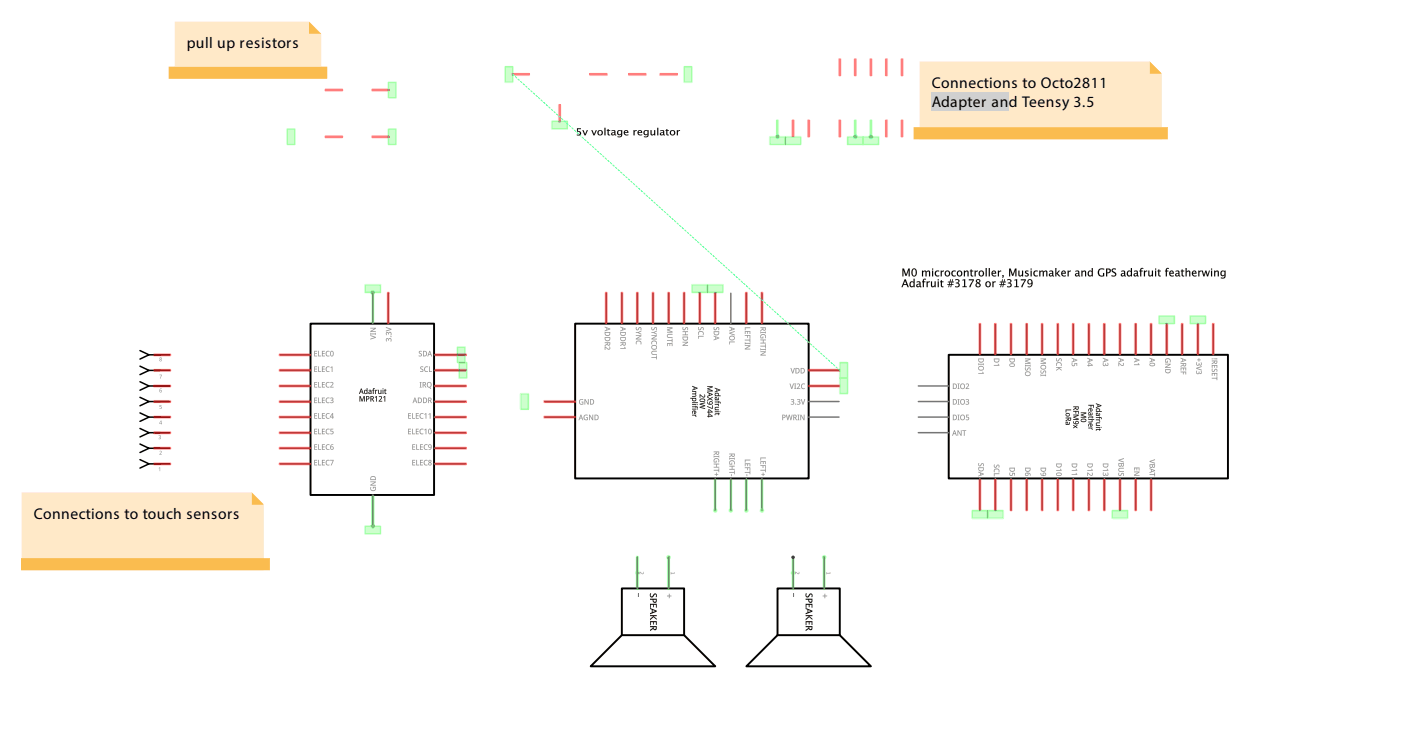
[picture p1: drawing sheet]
<svg xmlns="http://www.w3.org/2000/svg" width="229mm" height="119mm" viewBox="0 0 229 119" stroke-linecap="round" stroke-linejoin="round" font-family="sans-serif">
<defs><g id="words">
<g font-size="2.5">
<text x="30.5" y="7.9">pull up resistors</text>
<text x="152" y="17.5">Adapter an</text>
<text x="152" y="14.4">Connections to Octo2811</text>
<text x="164.6" y="17.5">d Teensy 3.5</text>
<text x="5.5" y="84.6">Connections to touch sensors</text>
</g>
</g></defs>
<!-- layer: Layer 1 -->
<path d="M107.7 12.1h2.8" fill="none" stroke="#f00" stroke-width=".25"/>
<path d="M107.7 11.9h2.8l.1 .1v.3l-.1 .1h-2.8l-.1-.1v-.3zM107.7 12h.1v.3h-.1v-.2h2.8v.2h-.2v-.3h.2v.2h-2.8z" fill="#f00"/>
<path d="M102.6 12.1h2.8" fill="none" stroke="#f00" stroke-width=".25"/>
<path d="M102.6 11.9h2.8l.1 .1v.3l-.1 .1h-2.8l-.1-.1v-.3zM102.6 12h.2v.3h-.2v-.2h2.8v.2h-.1v-.3h.1v.2h-2.8z" fill="#f00"/>
<path d="M91.3 17.1v2.8" fill="none" stroke="#f00" stroke-width=".25"/>
<path d="M91.2 17h.2l.2 .1v2.8l-.2 .1h-.2l-.2-.1v-2.8zM91.2 17.1h.1v2.8h-.1v-.2h.2v.2h-.1v-2.8h.1v.1h-.2z" fill="#f00"/>
<path d="M83.6 12.1h2.7" fill="none" stroke="#f00" stroke-width=".25"/>
<path d="M83.6 11.9h2.7l.2 .1v.3l-.2 .1h-2.7l-.2-.1v-.3zM83.6 12h.1v.3h-.1v-.2h2.7v.2h-.1v-.3h.1v.2h-2.7z" fill="#f00"/>
<path d="M96.3 12.1h2.7" fill="none" stroke="#f00" stroke-width=".25"/>
<path d="M96.3 11.9h2.7l.2 .1v.3l-.2 .1h-2.7l-.2-.1v-.3zM96.3 12h.1v.3h-.1v-.2h2.7v.2h-.1v-.3h.1v.2h-2.7z" fill="#f00"/>
<path d="M53.1 14.7h2.8" fill="none" stroke="#f00" stroke-width=".25"/>
<path d="M52.9 14.6l.2-.2h2.8l.1 .2v.2l-.1 .1h-2.8l-.2-.1zM53.1 14.6h.1v.2h-.1v-.1h2.8v.1h-.2v-.2h.2v.1h-2.8z" fill="#f00"/>
<path d="M60.7 14.7h2.8" fill="none" stroke="#f00" stroke-width=".25"/>
<path d="M60.7 14.4h2.8l.1 .2v.2l-.1 .1h-2.8l-.1-.1v-.2zM60.7 14.6h.1v.2h-.1v-.1h2.8v.1h-.2v-.2h.2v.1h-2.8z" fill="#f00"/>
<path d="M53.1 22.3h2.8" fill="none" stroke="#f00" stroke-width=".25"/>
<path d="M53.1 22h2.8l.1 .2v.2l-.1 .2h-2.8l-.2-.2v-.2zM53.1 22.2h.1v.2h-.1v-.1h2.8v.1h-.2v-.2h.2v.1h-2.8z" fill="#f00"/>
<path d="M60.7 22.3h2.8" fill="none" stroke="#f00" stroke-width=".25"/>
<path d="M60.7 22h2.8l.1 .2v.2l-.1 .2h-2.8l-.1-.2v-.2zM60.7 22.2h.1v.2h-.1v-.1h2.8v.1h-.2v-.2h.2v.1h-2.8z" fill="#f00"/>
<path d="M126.9 96h10.1v7.6l5.1 5.1h-20.3l5.1-5.1z" fill="#fff"/>
<path d="M126.9 96h10.1v7.6l5.1 5.1h-20.3l5.1-5.1zM126.9 103.6h10.1" fill="none" stroke="#000" stroke-width=".32"/>
<path d="M129.4 90.9v5.1M134.5 90.9v5.1" fill="none" stroke="#787878" stroke-width=".26"/>
<path d="M134.5 90.8v5.3" fill="none" stroke="#0f0" stroke-width=".26"/>
<path d="M134.2 90.8l.2-.2h.2l.2 .2v5.3l-.2 .1h-.2l-.2-.1zM134.4 90.8h.1v5.3h-.1v-.1h.2v.1h-.1v-5.3h.1v.1h-.2z" fill="#0f0"/>
<path d="M129.4 90.8v5.3" fill="none" stroke="#0f0" stroke-width=".26"/>
<path d="M129.3 90.6h.2l.2 .2v5.3l-.2 .1h-.2l-.2-.1v-5.3zM129.3 90.8h.1v5.3h-.1v-.1h.2v.1h-.1v-5.3h.1v.1h-.2z" fill="#0f0"/>
<path d="M101.5 96h10.1v7.6l5.1 5.1h-20.3l5.1-5.1z" fill="#fff"/>
<path d="M101.5 96h10.1v7.6l5.1 5.1h-20.3l5.1-5.1zM101.5 103.6h10.1" fill="none" stroke="#000" stroke-width=".32"/>
<path d="M104 90.9v5.1M109.1 90.9v5.1" fill="none" stroke="#787878" stroke-width=".26"/>
<path d="M109.1 90.8v5.3" fill="none" stroke="#0f0" stroke-width=".26"/>
<path d="M109 90.6h.2l.2 .2v5.3l-.2 .1h-.2l-.2-.1v-5.3zM109 90.8h.1v5.3h-.1v-.1h.2v.1h-.1v-5.3h.1v.1h-.2z" fill="#0f0"/>
<path d="M104 90.8v5.3" fill="none" stroke="#0f0" stroke-width=".26"/>
<path d="M103.9 90.6h.2l.2 .2v5.3l-.2 .1h-.2l-.2-.1v-5.3zM103.9 90.8h.1v5.3h-.1v-.1h.2v.1h-.1v-5.3h.1v.1h-.2z" fill="#0f0"/>
<g fill="none" stroke="#000" stroke-width=".25">
<path d="M22.8 59.7l1.5 .7-1.5 .7M22.8 57.2l1.5 .7-1.5 .7M24.2 57.9h3.5M22.8 75l1.5 .6-1.5 .7M22.8 72.4l1.5 .7-1.5 .7M22.8 69.9l1.5 .7-1.5 .7M22.8 67.3l1.5 .7-1.5 .7M22.8 64.8l1.5 .7-1.5 .7M22.8 62.3l1.5 .6-1.5 .7M24.2 75.6h3.5M24.2 73.1h3.5M24.2 70.6h3.5"/>
<path d="M24.2 68h3.5M24.2 65.5h3.5M24.2 62.9h3.5M24.2 60.4h3.5"/>
</g>
<path d="M25.1 75.6h2.7" fill="none" stroke="#f00" stroke-width=".25"/>
<path d="M25.1 75.4h2.7l.2 .1v.3l-.2 .1h-2.7l-.1-.1v-.3zM25.1 75.5h.1v.3h-.1v-.2h2.7v.2h-.1v-.3h.1v.2h-2.7z" fill="#f00"/>
<path d="M25.1 73.1h2.7" fill="none" stroke="#f00" stroke-width=".25"/>
<path d="M25.1 72.8h2.7l.2 .2v.2l-.2 .2h-2.7l-.1-.2v-.2zM25.1 73h.1v.2h-.1v-.1h2.7v.1h-.1v-.2h.1v.1h-2.7z" fill="#f00"/>
<path d="M25.1 70.6h2.7" fill="none" stroke="#f00" stroke-width=".25"/>
<path d="M25 70.4l.1-.1h2.7l.2 .1v.3l-.2 .1h-2.7l-.1-.1zM25.1 70.4h.1v.3h-.1v-.2h2.7v.2h-.1v-.3h.1v.2h-2.7z" fill="#f00"/>
<path d="M25.1 68h2.7" fill="none" stroke="#f00" stroke-width=".25"/>
<path d="M25 67.9l.1-.1h2.7l.2 .1v.2l-.2 .2h-2.7l-.1-.2zM25.1 67.9h.1v.2h-.1v-.1h2.7v.1h-.1v-.2h.1v.1h-2.7z" fill="#f00"/>
<path d="M25.1 65.5h2.7" fill="none" stroke="#f00" stroke-width=".25"/>
<path d="M25.1 65.2h2.7l.2 .2v.2l-.2 .1h-2.7l-.1-.1v-.2zM25.1 65.4h.1v.2h-.1v-.1h2.7v.1h-.1v-.2h.1v.1h-2.7z" fill="#f00"/>
<path d="M25.1 62.9h2.7" fill="none" stroke="#f00" stroke-width=".25"/>
<path d="M25.1 62.7h2.7l.2 .1v.3l-.2 .1h-2.7l-.1-.1v-.3zM25.1 62.8h.1v.3h-.1v-.2h2.7v.2h-.1v-.3h.1v.2h-2.7z" fill="#f00"/>
<path d="M25.1 60.4h2.7" fill="none" stroke="#f00" stroke-width=".25"/>
<path d="M25.1 60.1h2.7l.2 .2v.2l-.2 .2h-2.7l-.1-.2v-.2zM25.1 60.3h.1v.2h-.1v-.1h2.7v.1h-.1v-.2h.1v.1h-2.7z" fill="#f00"/>
<path d="M25.1 57.9h2.7" fill="none" stroke="#f00" stroke-width=".25"/>
<path d="M25.1 57.6h2.7l.2 .1v.3l-.2 .1h-2.7l-.1-.1v-.3zM25.1 57.7h.1v.3h-.1v-.2h2.7v.2h-.1v-.3h.1v.2h-2.7z" fill="#f00"/>
<path d="M154.8 57.9h45.6v20.1h-45.6z" fill="none" stroke="#000" stroke-width=".32"/>
<g fill="none" stroke="#787878" stroke-width=".25">
<path d="M159.9 52.9v5M162.4 52.9v5M165 52.9v5M167.5 52.9v5M170 52.9v5M172.6 52.9v5M175.1 52.9v5M177.7 52.9v5M180.2 52.9v5M182.7 52.9v5M185.3 52.9v5M187.8 52.9v5"/>
<path d="M190.4 52.9v5M192.9 52.9v5M195.4 52.9v5M198 52.9v5M149.8 62.9h5M149.8 65.5h5M149.8 68h5M149.8 70.6h5M159.9 78.1v5M162.4 78.1v5M165 78.1v5M167.5 78.1v5"/>
<path d="M170 78.1v5M172.6 78.1v5M175.1 78.1v5M177.7 78.1v5M180.2 78.1v5M182.7 78.1v5M185.3 78.1v5M187.8 78.1v5"/>
</g>
<path d="M159.9 52.8v5.1" fill="none" stroke="#f00" stroke-width=".25"/>
<path d="M159.8 52.6h.2l.1 .2v5.1l-.1 .1h-.2l-.2-.1v-5.1zM159.8 52.8h.1v5.1h-.1v-.2h.2v.2h-.1v-5.1h.1v.1h-.2z" fill="#f00"/>
<path d="M162.4 52.8v5.1" fill="none" stroke="#f00" stroke-width=".25"/>
<path d="M162.3 52.6h.2l.2 .2v5.1l-.2 .1h-.2l-.1-.1v-5.1zM162.3 52.8h.1v5.1h-.1v-.2h.2v.2h-.1v-5.1h.1v.1h-.2z" fill="#f00"/>
<path d="M165 52.8v5.1" fill="none" stroke="#f00" stroke-width=".25"/>
<path d="M164.8 52.6h.3l.1 .2v5.1l-.1 .1h-.3l-.1-.1v-5.1zM164.8 52.8h.2v5.1h-.2v-.2h.3v.2h-.2v-5.1h.2v.1h-.3z" fill="#f00"/>
<path d="M167.5 52.8v5.1" fill="none" stroke="#f00" stroke-width=".25"/>
<path d="M167.4 52.6h.2l.2 .2v5.1l-.2 .1h-.2l-.2-.1v-5.1zM167.4 52.8h.1v5.1h-.1v-.2h.2v.2h-.1v-5.1h.1v.1h-.2z" fill="#f00"/>
<path d="M170 52.8v5.1" fill="none" stroke="#f00" stroke-width=".25"/>
<path d="M169.9 52.6h.3l.1 .2v5.1l-.1 .1h-.3l-.1-.1v-5.1zM169.9 52.8h.2v5.1h-.2v-.2h.3v.2h-.2v-5.1h.2v.1h-.3z" fill="#f00"/>
<path d="M165 78.2v5.1" fill="none" stroke="#f00" stroke-width=".25"/>
<path d="M164.8 78h.3l.1 .2v5.1l-.1 .1h-.3l-.1-.1v-5.1zM164.8 78.2h.2v5.1h-.2v-.2h.3v.2h-.2v-5.1h.2v.1h-.3z" fill="#f00"/>
<path d="M162.4 78.2v5.1" fill="none" stroke="#f00" stroke-width=".25"/>
<path d="M162.3 78h.2l.2 .2v5.1l-.2 .1h-.2l-.1-.1v-5.1zM162.3 78.2h.1v5.1h-.1v-.2h.2v.2h-.1v-5.1h.1v.1h-.2z" fill="#f00"/>
<path d="M159.9 78.2v5.1" fill="none" stroke="#f00" stroke-width=".25"/>
<path d="M159.8 78h.2l.2 .2v5.1l-.2 .1h-.2l-.2-.1v-5.1zM159.8 78.2h.1v5.1h-.1v-.2h.2v.2h-.1v-5.1h.1v.1h-.2z" fill="#f00"/>
<path d="M198 52.8v5.1" fill="none" stroke="#f00" stroke-width=".25"/>
<path d="M197.9 52.6h.2l.1 .2v5.1l-.1 .1h-.2l-.2-.1v-5.1zM197.9 52.8h.1v5.1h-.1v-.2h.2v.2h-.1v-5.1h.1v.1h-.2z" fill="#f00"/>
<path d="M187.8 78.2v5.1" fill="none" stroke="#f00" stroke-width=".25"/>
<path d="M187.7 78h.2l.2 .2v5.1l-.2 .1h-.2l-.1-.1v-5.1zM187.7 78.2h.1v5.1h-.1v-.2h.2v.2h-.1v-5.1h.1v.1h-.2z" fill="#f00"/>
<path d="M185.3 78.2v5.1" fill="none" stroke="#f00" stroke-width=".25"/>
<path d="M185.2 78h.2l.2 .2v5.1l-.2 .1h-.2l-.2-.1v-5.1zM185.2 78.2h.1v5.1h-.1v-.2h.2v.2h-.1v-5.1h.1v.1h-.2z" fill="#f00"/>
<path d="M182.7 78.2v5.1" fill="none" stroke="#f00" stroke-width=".25"/>
<path d="M182.6 78h.3l.1 .2v5.1l-.1 .1h-.3l-.1-.1v-5.1zM182.6 78.2h.2v5.1h-.2v-.2h.3v.2h-.2v-5.1h.2v.1h-.3z" fill="#f00"/>
<path d="M180.2 78.2v5.1" fill="none" stroke="#f00" stroke-width=".25"/>
<path d="M180.1 78h.2l.2 .2v5.1l-.2 .1h-.2l-.2-.1v-5.1zM180.1 78.2h.1v5.1h-.1v-.2h.2v.2h-.1v-5.1h.1v.1h-.2z" fill="#f00"/>
<path d="M177.7 78.2v5.1" fill="none" stroke="#f00" stroke-width=".25"/>
<path d="M177.5 78h.3l.1 .2v5.1l-.1 .1h-.3l-.1-.1v-5.1zM177.5 78.2h.2v5.1h-.2v-.2h.3v.2h-.2v-5.1h.2v.1h-.3z" fill="#f00"/>
<path d="M172.6 52.8v5.1" fill="none" stroke="#f00" stroke-width=".25"/>
<path d="M172.5 52.6h.2l.1 .2v5.1l-.1 .1h-.2l-.2-.1v-5.1zM172.5 52.8h.1v5.1h-.1v-.2h.2v.2h-.1v-5.1h.1v.1h-.2z" fill="#f00"/>
<path d="M175.1 78.2v5.1" fill="none" stroke="#f00" stroke-width=".25"/>
<path d="M175 78h.2l.2 .2v5.1l-.2 .1h-.2l-.1-.1v-5.1zM175 78.2h.1v5.1h-.1v-.2h.2v.2h-.1v-5.1h.1v.1h-.2z" fill="#f00"/>
<path d="M175.1 52.8v5.1" fill="none" stroke="#f00" stroke-width=".25"/>
<path d="M175 52.6h.2l.2 .2v5.1l-.2 .1h-.2l-.1-.1v-5.1zM175 52.8h.1v5.1h-.1v-.2h.2v.2h-.1v-5.1h.1v.1h-.2z" fill="#f00"/>
<path d="M172.6 78.2v5.1" fill="none" stroke="#f00" stroke-width=".25"/>
<path d="M172.5 78h.2l.2 .2v5.1l-.2 .1h-.2l-.2-.1v-5.1zM172.5 78.2h.1v5.1h-.1v-.2h.2v.2h-.1v-5.1h.1v.1h-.2z" fill="#f00"/>
<path d="M177.7 52.8v5.1" fill="none" stroke="#f00" stroke-width=".25"/>
<path d="M177.5 52.6h.3l.1 .2v5.1l-.1 .1h-.3l-.1-.1v-5.1zM177.5 52.8h.2v5.1h-.2v-.2h.3v.2h-.2v-5.1h.2v.1h-.3z" fill="#f00"/>
<path d="M170 78.2v5.1" fill="none" stroke="#f00" stroke-width=".25"/>
<path d="M169.9 78h.3l.1 .2v5.1l-.1 .1h-.3l-.1-.1v-5.1zM169.9 78.2h.2v5.1h-.2v-.2h.3v.2h-.2v-5.1h.2v.1h-.3z" fill="#f00"/>
<path d="M180.2 52.8v5.1" fill="none" stroke="#f00" stroke-width=".25"/>
<path d="M180.1 52.6h.2l.2 .2v5.1l-.2 .1h-.2l-.2-.1v-5.1zM180.1 52.8h.1v5.1h-.1v-.2h.2v.2h-.1v-5.1h.1v.1h-.2z" fill="#f00"/>
<path d="M167.5 78.2v5.1" fill="none" stroke="#f00" stroke-width=".25"/>
<path d="M167.4 78h.2l.2 .2v5.1l-.2 .1h-.2l-.2-.1v-5.1zM167.4 78.2h.1v5.1h-.1v-.2h.2v.2h-.1v-5.1h.1v.1h-.2z" fill="#f00"/>
<path d="M182.7 52.8v5.1" fill="none" stroke="#f00" stroke-width=".25"/>
<path d="M182.6 52.6h.3l.1 .2v5.1l-.1 .1h-.3l-.1-.1v-5.1zM182.6 52.8h.2v5.1h-.2v-.2h.3v.2h-.2v-5.1h.2v.1h-.3z" fill="#f00"/>
<path d="M185.3 52.8v5.1" fill="none" stroke="#f00" stroke-width=".25"/>
<path d="M185.2 52.6h.2l.1 .2v5.1l-.1 .1h-.2l-.2-.1v-5.1zM185.2 52.8h.1v5.1h-.1v-.2h.2v.2h-.1v-5.1h.1v.1h-.2z" fill="#f00"/>
<path d="M187.8 52.8v5.1" fill="none" stroke="#f00" stroke-width=".25"/>
<path d="M187.7 52.6h.2l.2 .2v5.1l-.2 .1h-.2l-.1-.1v-5.1zM187.7 52.8h.1v5.1h-.1v-.2h.2v.2h-.1v-5.1h.1v.1h-.2z" fill="#f00"/>
<path d="M190.4 52.8v5.1" fill="none" stroke="#f00" stroke-width=".25"/>
<path d="M190.2 52.6h.3l.1 .2v5.1l-.1 .1h-.3l-.1-.1v-5.1zM190.2 52.8h.2v5.1h-.2v-.2h.3v.2h-.2v-5.1h.2v.1h-.3z" fill="#f00"/>
<path d="M192.9 52.8v5.1" fill="none" stroke="#f00" stroke-width=".25"/>
<path d="M192.8 52.6h.2l.2 .2v5.1l-.2 .1h-.2l-.2-.1v-5.1zM192.8 52.8h.1v5.1h-.1v-.2h.2v.2h-.1v-5.1h.1v.1h-.2z" fill="#f00"/>
<path d="M195.4 52.8v5.1" fill="none" stroke="#f00" stroke-width=".25"/>
<path d="M195.3 52.6h.3l.1 .2v5.1l-.1 .1h-.3l-.1-.1v-5.1zM195.3 52.8h.2v5.1h-.2v-.2h.3v.2h-.2v-5.1h.2v.1h-.3z" fill="#f00"/>
<path d="M50.7 52.8h20.1v27.9h-20.1z" fill="none" stroke="#000" stroke-width=".32"/>
<g fill="none" stroke="#787878" stroke-width=".25">
<path d="M45.7 57.9h5M60.8 47.8v5M63.4 47.8v5M70.9 57.9h5M45.7 60.4h5M45.7 62.9h5M45.7 65.5h5M45.7 68h5M45.7 70.6h5M45.7 73.1h5M45.7 75.6h5M70.9 60.4h5"/>
<path d="M70.9 62.9h5M70.9 65.5h5M70.9 68h5M70.9 70.6h5M70.9 73.1h5M70.9 75.6h5M60.8 80.7v5"/>
</g>
<path d="M60.8 80.7v5.1" fill="none" stroke="#0f0" stroke-width=".25"/>
<path d="M60.7 80.6h.2l.2 .1v5.1l-.2 .1h-.2l-.1-.1v-5.1zM60.7 80.7h.1v5.1h-.1v-.1h.2v.1h-.1v-5.1h.1v.2h-.2z" fill="#0f0"/>
<path d="M60.8 47.7v5.1" fill="none" stroke="#0f0" stroke-width=".25"/>
<path d="M60.7 47.6h.2l.2 .1v5.1l-.2 .1h-.2l-.1-.1v-5.1zM60.7 47.7h.1v5.1h-.1v-.2h.2v.2h-.1v-5.1h.1v.1h-.2z" fill="#0f0"/>
<path d="M63.4 47.7v5.1" fill="none" stroke="#f00" stroke-width=".25"/>
<path d="M63.2 47.6h.3l.1 .1v5.1l-.1 .1h-.3l-.1-.1v-5.1zM63.2 47.7h.2v5.1h-.2v-.2h.3v.2h-.2v-5.1h.2v.1h-.3z" fill="#f00"/>
<path d="M60.8 80.7v5.1" fill="none" stroke="#0f0" stroke-width=".25"/>
<path d="M60.7 80.6h.2l.2 .1v5.1l-.2 .1h-.2l-.1-.1v-5.1zM60.7 80.7h.1v5.1h-.1v-.1h.2v.1h-.1v-5.1h.1v.2h-.2z" fill="#0f0"/>
<path d="M71 68h5.1" fill="none" stroke="#f00" stroke-width=".25"/>
<path d="M70.8 67.9l.2-.1h5.1l.1 .1v.2l-.1 .2h-5.1l-.2-.2zM71 67.9h.1v.2h-.1v-.1h5.1v.1h-.2v-.2h.2v.1h-5.1z" fill="#f00"/>
<path d="M71 65.5h5.1" fill="none" stroke="#f00" stroke-width=".25"/>
<path d="M70.8 65.4l.2-.2h5.1l.1 .2v.2l-.1 .1h-5.1l-.2-.1zM71 65.4h.1v.2h-.1v-.1h5.1v.1h-.2v-.2h.2v.1h-5.1z" fill="#f00"/>
<path d="M71 70.6h5.1" fill="none" stroke="#f00" stroke-width=".25"/>
<path d="M71 70.3h5.1l.1 .1v.3l-.1 .1h-5.1l-.2-.1v-.3zM71 70.4h.1v.3h-.1v-.2h5.1v.2h-.2v-.3h.2v.2h-5.1z" fill="#f00"/>
<path d="M71 57.9h5.1" fill="none" stroke="#f00" stroke-width=".25"/>
<path d="M71 57.6h5.1l.1 .1v.3l-.1 .1h-5.1l-.2-.1v-.3zM71 57.7h.1v.3h-.1v-.2h5.1v.2h-.2v-.3h.2v.2h-5.1z" fill="#f00"/>
<path d="M71 73.1h5.1" fill="none" stroke="#f00" stroke-width=".25"/>
<path d="M71 72.8h5.1l.1 .2v.2l-.1 .2h-5.1l-.2-.2v-.2zM71 73h.1v.2h-.1v-.1h5.1v.1h-.2v-.2h.2v.1h-5.1z" fill="#f00"/>
<path d="M71 75.6h5.1" fill="none" stroke="#f00" stroke-width=".25"/>
<path d="M71 75.4h5.1l.1 .1v.3l-.1 .1h-5.1l-.2-.1v-.3zM71 75.5h.1v.3h-.1v-.2h5.1v.2h-.2v-.3h.2v.2h-5.1z" fill="#f00"/>
<path d="M45.6 75.6h5.1" fill="none" stroke="#f00" stroke-width=".25"/>
<path d="M45.6 75.4h5.1l.1 .1v.3l-.1 .1h-5.1l-.2-.1v-.3zM45.6 75.5h.1v.3h-.1v-.2h5.1v.2h-.2v-.3h.2v.2h-5.1z" fill="#f00"/>
<path d="M45.6 73.1h5.1" fill="none" stroke="#f00" stroke-width=".25"/>
<path d="M45.6 72.8h5.1l.1 .2v.2l-.1 .2h-5.1l-.2-.2v-.2zM45.6 73h.1v.2h-.1v-.1h5.1v.1h-.2v-.2h.2v.1h-5.1z" fill="#f00"/>
<path d="M45.6 70.6h5.1" fill="none" stroke="#f00" stroke-width=".25"/>
<path d="M45.6 70.3h5.1l.1 .1v.3l-.1 .1h-5.1l-.2-.1v-.3zM45.6 70.4h.1v.3h-.1v-.2h5.1v.2h-.2v-.3h.2v.2h-5.1z" fill="#f00"/>
<path d="M45.6 68h5.1" fill="none" stroke="#f00" stroke-width=".25"/>
<path d="M45.4 67.9l.2-.1h5.1l.1 .1v.2l-.1 .2h-5.1l-.2-.2zM45.6 67.9h.1v.2h-.1v-.1h5.1v.1h-.2v-.2h.2v.1h-5.1z" fill="#f00"/>
<path d="M71 60.4h5.1" fill="none" stroke="#f00" stroke-width=".25"/>
<path d="M71 60.1h5.1l.1 .2v.2l-.1 .2h-5.1l-.2-.2v-.2zM71 60.3h.1v.2h-.1v-.1h5.1v.1h-.2v-.2h.2v.1h-5.1z" fill="#f00"/>
<path d="M71 62.9h5.1" fill="none" stroke="#f00" stroke-width=".25"/>
<path d="M71 62.7h5.1l.1 .1v.3l-.1 .1h-5.1l-.2-.1v-.3zM71 62.8h.1v.3h-.1v-.2h5.1v.2h-.2v-.3h.2v.2h-5.1z" fill="#f00"/>
<path d="M45.6 65.5h5.1" fill="none" stroke="#f00" stroke-width=".25"/>
<path d="M45.4 65.4l.2-.2h5.1l.1 .2v.2l-.1 .1h-5.1l-.2-.1zM45.6 65.4h.1v.2h-.1v-.1h5.1v.1h-.2v-.2h.2v.1h-5.1z" fill="#f00"/>
<path d="M45.6 62.9h5.1" fill="none" stroke="#f00" stroke-width=".25"/>
<path d="M45.6 62.7h5.1l.1 .1v.3l-.1 .1h-5.1l-.2-.1v-.3zM45.6 62.8h.1v.3h-.1v-.2h5.1v.2h-.2v-.3h.2v.2h-5.1z" fill="#f00"/>
<path d="M45.6 60.4h5.1" fill="none" stroke="#f00" stroke-width=".25"/>
<path d="M45.6 60.1h5.1l.1 .2v.2l-.1 .2h-5.1l-.2-.2v-.2zM45.6 60.3h.1v.2h-.1v-.1h5.1v.1h-.2v-.2h.2v.1h-5.1z" fill="#f00"/>
<path d="M45.6 57.9h5.1" fill="none" stroke="#f00" stroke-width=".25"/>
<path d="M45.6 57.6h5.1l.1 .1v.3l-.1 .1h-5.1l-.2-.1v-.3zM45.6 57.7h.1v.3h-.1v-.2h5.1v.2h-.2v-.3h.2v.2h-5.1z" fill="#f00"/>
<path d="M93.8 52.8h38.1v25.2h-38.1z" fill="none" stroke="#000" stroke-width=".32"/>
<g fill="none" stroke="#787878" stroke-width=".25">
<path d="M98.9 47.8v5M101.5 47.8v5M104 47.8v5M106.5 47.8v5M109.1 47.8v5M111.6 47.8v5M114.2 47.8v5M116.7 47.8v5M119.2 47.8v5M121.8 47.8v5M124.3 47.8v5M88.9 65.5h4.9"/>
<path d="M88.9 68h4.9M116.7 78.1v5M119.2 78.1v5M121.8 78.1v5M124.3 78.1v5M131.9 60.4h5M131.9 62.9h5M131.9 65.5h5M131.9 68h5"/>
</g>
<path d="M111.6 47.7v5.1" fill="none" stroke="#f00" stroke-width=".25"/>
<path d="M111.5 47.6h.2l.2 .1v5.1l-.2 .1h-.2l-.1-.1v-5.1zM111.5 47.7h.1v5.1h-.1v-.2h.2v.2h-.1v-5.1h.1v.1h-.2z" fill="#f00"/>
<path d="M109.1 47.7v5.1" fill="none" stroke="#f00" stroke-width=".25"/>
<path d="M109 47.6h.2l.2 .1v5.1l-.2 .1h-.2l-.2-.1v-5.1zM109 47.7h.1v5.1h-.1v-.2h.2v.2h-.1v-5.1h.1v.1h-.2z" fill="#f00"/>
<path d="M106.5 47.7v5.1" fill="none" stroke="#f00" stroke-width=".25"/>
<path d="M106.4 47.6h.3l.1 .1v5.1l-.1 .1h-.3l-.1-.1v-5.1zM106.4 47.7h.2v5.1h-.2v-.2h.3v.2h-.2v-5.1h.2v.1h-.3z" fill="#f00"/>
<path d="M104 47.7v5.1" fill="none" stroke="#f00" stroke-width=".25"/>
<path d="M103.9 47.6h.2l.2 .1v5.1l-.2 .1h-.2l-.2-.1v-5.1zM103.9 47.7h.1v5.1h-.1v-.2h.2v.2h-.1v-5.1h.1v.1h-.2z" fill="#f00"/>
<path d="M101.5 47.7v5.1" fill="none" stroke="#f00" stroke-width=".25"/>
<path d="M101.3 47.6h.3l.1 .1v5.1l-.1 .1h-.3l-.1-.1v-5.1zM101.3 47.7h.2v5.1h-.2v-.2h.3v.2h-.2v-5.1h.2v.1h-.3z" fill="#f00"/>
<path d="M98.9 47.7v5.1" fill="none" stroke="#f00" stroke-width=".25"/>
<path d="M98.8 47.6h.2l.2 .1v5.1l-.2 .1h-.2l-.1-.1v-5.1zM98.8 47.7h.1v5.1h-.1v-.2h.2v.2h-.1v-5.1h.1v.1h-.2z" fill="#f00"/>
<path d="M119.2 78.2v5.1" fill="none" stroke="#0f0" stroke-width=".25"/>
<path d="M119.1 78h.3l.1 .2v5.1l-.1 .1h-.3l-.1-.1v-5.1zM119.1 78.2h.2v5.1h-.2v-.2h.3v.2h-.2v-5.1h.2v.1h-.3z" fill="#0f0"/>
<path d="M88.8 65.5h5" fill="none" stroke="#f00" stroke-width=".25"/>
<path d="M88.6 65.4l.2-.2h5l.2 .2v.2l-.2 .1h-5l-.2-.1zM88.8 65.4h.1v.2h-.1v-.1h5v.1h-.1v-.2h.1v.1h-5z" fill="#f00"/>
<path d="M116.7 78.2v5.1" fill="none" stroke="#0f0" stroke-width=".25"/>
<path d="M116.6 78h.2l.2 .2v5.1l-.2 .1h-.2l-.2-.1v-5.1zM116.6 78.2h.1v5.1h-.1v-.2h.2v.2h-.1v-5.1h.1v.1h-.2z" fill="#0f0"/>
<path d="M131.9 60.4h5.1" fill="none" stroke="#f00" stroke-width=".25"/>
<path d="M131.9 60.1h5.1l.2 .2v.2l-.2 .2h-5.1l-.1-.2v-.2zM131.9 60.3h.2v.2h-.2v-.1h5.1v.1h-.1v-.2h.1v.1h-5.1z" fill="#f00"/>
<path d="M124.3 78.2v5.1" fill="none" stroke="#0f0" stroke-width=".25"/>
<path d="M124.2 78h.2l.2 .2v5.1l-.2 .1h-.2l-.1-.1v-5.1zM124.2 78.2h.1v5.1h-.1v-.2h.2v.2h-.1v-5.1h.1v.1h-.2z" fill="#0f0"/>
<path d="M121.8 78.2v5.1" fill="none" stroke="#0f0" stroke-width=".25"/>
<path d="M121.7 78h.2l.2 .2v5.1l-.2 .1h-.2l-.2-.1v-5.1zM121.7 78.2h.1v5.1h-.1v-.2h.2v.2h-.1v-5.1h.1v.1h-.2z" fill="#0f0"/>
<path d="M124.3 47.7v5.1" fill="none" stroke="#f00" stroke-width=".25"/>
<path d="M124.2 47.6h.2l.2 .1v5.1l-.2 .1h-.2l-.1-.1v-5.1zM124.2 47.7h.1v5.1h-.1v-.2h.2v.2h-.1v-5.1h.1v.1h-.2z" fill="#f00"/>
<path d="M121.8 47.7v5.1" fill="none" stroke="#f00" stroke-width=".25"/>
<path d="M121.7 47.6h.2l.2 .1v5.1l-.2 .1h-.2l-.2-.1v-5.1zM121.7 47.7h.1v5.1h-.1v-.2h.2v.2h-.1v-5.1h.1v.1h-.2z" fill="#f00"/>
<path d="M88.8 68h5" fill="none" stroke="#f00" stroke-width=".25"/>
<path d="M88.6 67.9l.2-.1h5l.2 .1v.2l-.2 .2h-5l-.2-.2zM88.8 67.9h.1v.2h-.1v-.1h5v.1h-.1v-.2h.1v.1h-5z" fill="#f00"/>
<path d="M116.7 47.7v5.1" fill="none" stroke="#f00" stroke-width=".25"/>
<path d="M116.6 47.6h.2l.2 .1v5.1l-.2 .1h-.2l-.2-.1v-5.1zM116.6 47.7h.1v5.1h-.1v-.2h.2v.2h-.1v-5.1h.1v.1h-.2z" fill="#f00"/>
<path d="M114.2 47.7v5.1" fill="none" stroke="#f00" stroke-width=".25"/>
<path d="M114 47.6h.3l.1 .1v5.1l-.1 .1h-.3l-.1-.1v-5.1zM114 47.7h.2v5.1h-.2v-.2h.3v.2h-.2v-5.1h.2v.1h-.3z" fill="#f00"/>
<path d="M131.9 62.9h5.1" fill="none" stroke="#f00" stroke-width=".25"/>
<path d="M131.9 62.7h5.1l.2 .1v.3l-.2 .1h-5.1l-.1-.1v-.3zM131.9 62.8h.2v.3h-.2v-.2h5.1v.2h-.1v-.3h.1v.2h-5.1z" fill="#f00"/>
<path d="M126.9 19.6v2.7" fill="none" stroke="#0f0" stroke-width=".25"/>
<path d="M126.7 19.5h.3l.1 .1v2.7l-.1 .2h-.3l-.1-.2v-2.7zM126.7 19.6h.2v2.7h-.2v-.1h.3v.1h-.2v-2.7h.2v.1h-.3z" fill="#0f0"/>
<path d="M129.4 19.6v2.7" fill="none" stroke="#f00" stroke-width=".25"/>
<path d="M129.1 19.6l.2-.1h.2l.2 .1v2.7l-.2 .2h-.2l-.2-.2zM129.3 19.6h.1v2.7h-.1v-.1h.2v.1h-.1v-2.7h.1v.1h-.2z" fill="#f00"/>
<path d="M131.9 19.6v2.7" fill="none" stroke="#f00" stroke-width=".25"/>
<path d="M131.7 19.6l.1-.1h.3l.1 .1v2.7l-.1 .2h-.3l-.1-.2zM131.8 19.6h.2v2.7h-.2v-.1h.3v.1h-.2v-2.7h.2v.1h-.3z" fill="#f00"/>
<path d="M137 19.6v2.7" fill="none" stroke="#f00" stroke-width=".25"/>
<path d="M136.9 19.5h.2l.2 .1v2.7l-.2 .2h-.2l-.1-.2v-2.7zM136.9 19.6h.1v2.7h-.1v-.1h.2v.1h-.1v-2.7h.1v.1h-.2z" fill="#f00"/>
<path d="M137 9.6v2.7" fill="none" stroke="#f00" stroke-width=".25"/>
<path d="M136.9 9.5h.2l.2 .1v2.7l-.2 .2h-.2l-.1-.2v-2.7zM136.9 9.6h.1v2.7h-.1v-.1h.2v.1h-.1v-2.7h.1v.2h-.2z" fill="#f00"/>
<path d="M139.6 19.6v2.7" fill="none" stroke="#0f0" stroke-width=".25"/>
<path d="M139.4 19.5h.3l.1 .1v2.7l-.1 .2h-.3l-.1-.2v-2.7zM139.4 19.6h.2v2.7h-.2v-.1h.3v.1h-.2v-2.7h.2v.1h-.3z" fill="#0f0"/>
<path d="M139.6 9.6v2.7" fill="none" stroke="#f00" stroke-width=".25"/>
<path d="M139.4 9.5h.3l.1 .1v2.7l-.1 .2h-.3l-.1-.2v-2.7zM139.4 9.6h.2v2.7h-.2v-.1h.3v.1h-.2v-2.7h.2v.2h-.3z" fill="#f00"/>
<path d="M142.1 19.6v2.7" fill="none" stroke="#0f0" stroke-width=".25"/>
<path d="M141.8 19.6l.2-.1h.2l.2 .1v2.7l-.2 .2h-.2l-.2-.2zM142 19.6h.1v2.7h-.1v-.1h.2v.1h-.1v-2.7h.1v.1h-.2z" fill="#0f0"/>
<path d="M142.1 9.6v2.7" fill="none" stroke="#f00" stroke-width=".25"/>
<path d="M141.8 9.6l.2-.1h.2l.2 .1v2.7l-.2 .2h-.2l-.2-.2zM142 9.6h.1v2.7h-.1v-.1h.2v.1h-.1v-2.7h.1v.2h-.2z" fill="#f00"/>
<path d="M144.6 19.6v2.7" fill="none" stroke="#f00" stroke-width=".25"/>
<path d="M144.4 19.6l.1-.1h.3l.1 .1v2.7l-.1 .2h-.3l-.1-.2zM144.5 19.6h.2v2.7h-.2v-.1h.3v.1h-.2v-2.7h.2v.1h-.3z" fill="#f00"/>
<path d="M144.6 9.6v2.7" fill="none" stroke="#f00" stroke-width=".25"/>
<path d="M144.4 9.6l.1-.1h.3l.1 .1v2.7l-.1 .2h-.3l-.1-.2zM144.5 9.6h.2v2.7h-.2v-.1h.3v.1h-.2v-2.7h.2v.2h-.3z" fill="#f00"/>
<path d="M147.2 19.6v2.7" fill="none" stroke="#f00" stroke-width=".25"/>
<path d="M146.9 19.6l.2-.1h.2l.1 .1v2.7l-.1 .2h-.2l-.2-.2zM147.1 19.6h.1v2.7h-.1v-.1h.2v.1h-.1v-2.7h.1v.1h-.2z" fill="#f00"/>
<path d="M147.2 9.6v2.7" fill="none" stroke="#f00" stroke-width=".25"/>
<path d="M146.9 9.6l.2-.1h.2l.1 .1v2.7l-.1 .2h-.2l-.2-.2zM147.1 9.6h.1v2.7h-.1v-.1h.2v.1h-.1v-2.7h.1v.2h-.2z" fill="#f00"/>
<g fill="#0f0">
<path d="M189.1 51.5h2.5v1.3h-2.5z" fill-rule="evenodd"/>
<path d="M194.2 51.5h2.5v1.3h-2.5z" fill-rule="evenodd"/>
<path d="M161.2 83.3h2.5v1.2h-2.5z" fill-rule="evenodd"/>
<path d="M158.6 83.3h2.6v1.2h-2.6z" fill-rule="evenodd"/>
<path d="M115.4 46.4h2.6v1.3h-2.6z" fill-rule="evenodd"/>
<path d="M90 19.8h2.6v1.2h-2.6z" fill-rule="evenodd"/>
<path d="M59.6 85.8h2.5v1.3h-2.5z" fill-rule="evenodd"/>
<path d="M85 64.2h1.2v2.6h-1.2z" fill-rule="evenodd"/>
<path d="M128.1 22.3h2.6v1.3h-2.6z" fill-rule="evenodd"/>
<path d="M137 61.7h1.3v2.5h-1.3z" fill-rule="evenodd"/>
<path d="M46.9 21h1.2v2.6h-1.2z" fill-rule="evenodd"/>
<path d="M59.6 46.4h2.5v1.3h-2.5z" fill-rule="evenodd"/>
<path d="M74.6 56.6h1.3v2.5h-1.3z" fill-rule="evenodd"/>
<path d="M63.4 13.4h1.2v2.6h-1.2z" fill-rule="evenodd"/>
<path d="M74.9 59.1h1.3v2.6h-1.3z" fill-rule="evenodd"/>
<path d="M112.9 46.4h2.5v1.3h-2.5z" fill-rule="evenodd"/>
<path d="M140.8 22.3h2.6v1.3h-2.6z" fill-rule="evenodd"/>
<path d="M63.4 21h1.2v2.6h-1.2z" fill-rule="evenodd"/>
<path d="M138.3 22.3h2.5v1.3h-2.5z" fill-rule="evenodd"/>
<path d="M181.5 83.3h2.5v1.2h-2.5z" fill-rule="evenodd"/>
<path d="M125.6 22.3h2.5v1.3h-2.5z" fill-rule="evenodd"/>
<path d="M111.6 10.9h1.3v2.5h-1.3z" fill-rule="evenodd"/>
<path d="M137 59.1h1.3v2.6h-1.3z" fill-rule="evenodd"/>
<path d="M82.4 10.9h1.3v2.5h-1.3z" fill-rule="evenodd"/>
</g>
<g fill="#0f0">
<path d="M189.1 51.4h2.5l.2 .1v1.3l-.2 .1h-2.5l-.1-.1v-1.3zM189.1 51.5h.1v1.3h-.1v-.2h2.5v.2h-.1v-1.3h.1v.1h-2.5z"/>
<path d="M194 51.5l.2-.1h2.5l.2 .1v1.3l-.2 .1h-2.5l-.2-.1zM194.2 51.5h.1v1.3h-.1v-.2h2.5v.2h-.1v-1.3h.1v.1h-2.5z"/>
<path d="M161.2 83.1h2.5l.1 .2v1.2l-.1 .2h-2.5l-.2-.2v-1.2zM161.2 83.3h.1v1.2h-.1v-.1h2.5v.1h-.1v-1.2h.1v.1h-2.5z"/>
<path d="M158.6 83.1h2.6l.1 .2v1.2l-.1 .2h-2.6l-.1-.2v-1.2zM158.6 83.3h.2v1.2h-.2v-.1h2.6v.1h-.2v-1.2h.2v.1h-2.6z"/>
<path d="M115.3 46.4l.1-.1h2.6l.1 .1v1.3l-.1 .1h-2.6l-.1-.1zM115.4 46.4h.2v1.3h-.2v-.1h2.6v.1h-.2v-1.3h.2v.2h-2.6z"/>
<path d="M90 19.6h2.6l.1 .2v1.2l-.1 .2h-2.6l-.1-.2v-1.2zM90 19.8h.2v1.2h-.2v-.1h2.6v.1h-.2v-1.2h.2v.1h-2.6z"/>
<path d="M59.4 85.8l.2-.1h2.5l.1 .1v1.3l-.1 .1h-2.5l-.2-.1zM59.6 85.8h.1v1.3h-.1v-.2h2.5v.2h-.1v-1.3h.1v.1h-2.5z"/>
<path d="M85 64.1h1.2l.2 .1v2.6l-.2 .1h-1.2l-.2-.1v-2.6zM85 64.2h.1v2.6h-.1v-.2h1.2v.2h-.1v-2.6h.1v.2h-1.2z"/>
<path d="M128.1 22.2h2.6l.1 .1v1.3l-.1 .1h-2.6l-.1-.1v-1.3zM128.1 22.3h.2v1.3h-.2v-.2h2.6v.2h-.2v-1.3h.2v.1h-2.6z"/>
<path d="M137 61.5h1.3l.1 .2v2.5l-.1 .2h-1.3l-.1-.2v-2.5zM137 61.7h.2v2.5h-.2v-.1h1.3v.1h-.1v-2.5h.1v.1h-1.3z"/>
<path d="M46.9 20.9h1.2l.2 .1v2.6l-.2 .1h-1.2l-.2-.1v-2.6zM46.9 21h.1v2.6h-.1v-.2h1.2v.2h-.1v-2.6h.1v.2h-1.2z"/>
<path d="M59.4 46.4l.2-.1h2.5l.1 .1v1.3l-.1 .1h-2.5l-.2-.1zM59.6 46.4h.1v1.3h-.1v-.1h2.5v.1h-.1v-1.3h.1v.2h-2.5z"/>
<path d="M74.5 56.6v2.5l.1 .2h1.3l.1-.2v-2.5l-.1-.1h-1.3zM74.6 56.6v.1h1.3v-.1h-.1v2.5h.1v-.1h-1.3v.1h.2v-2.5z"/>
<path d="M63.2 13.4v2.6l.2 .1h1.2l.2-.1v-2.6l-.2-.1h-1.2zM63.4 13.4v.2h1.2v-.2h-.1v2.6h.1v-.2h-1.2v.2h.1v-2.6z"/>
<path d="M74.8 59.1v2.6l.1 .1h1.3l.1-.1v-2.6l-.1-.1h-1.3zM74.9 59.1v.2h1.3v-.2h-.2v2.6h.2v-.2h-1.3v.2h.1v-2.6z"/>
<path d="M112.9 46.3h2.5l.2 .1v1.3l-.2 .1h-2.5l-.1-.1v-1.3zM112.9 46.4h.1v1.3h-.1v-.1h2.5v.1h-.1v-1.3h.1v.2h-2.5z"/>
<path d="M140.8 22.2h2.6l.1 .1v1.3l-.1 .1h-2.6l-.1-.1v-1.3zM140.8 22.3h.2v1.3h-.2v-.2h2.6v.2h-.2v-1.3h.2v.1h-2.6z"/>
<path d="M63.2 21v2.6l.2 .1h1.2l.2-.1v-2.6l-.2-.1h-1.2zM63.4 21v.2h1.2v-.2h-.1v2.6h.1v-.2h-1.2v.2h.1v-2.6z"/>
<path d="M138.3 22.2h2.5l.2 .1v1.3l-.2 .1h-2.5l-.1-.1v-1.3zM138.3 22.3h.1v1.3h-.1v-.2h2.5v.2h-.1v-1.3h.1v.1h-2.5z"/>
<path d="M181.5 83.1h2.5l.2 .2v1.2l-.2 .2h-2.5l-.2-.2v-1.2zM181.5 83.3h.1v1.2h-.1v-.1h2.5v.1h-.1v-1.2h.1v.1h-2.5z"/>
<path d="M125.6 22.2h2.5l.2 .1v1.3l-.2 .1h-2.5l-.1-.1v-1.3zM125.6 22.3h.1v1.3h-.1v-.2h2.5v.2h-.1v-1.3h.1v.1h-2.5z"/>
<path d="M111.5 10.9l.1-.2h1.3l.1 .2v2.5l-.1 .2h-1.3l-.1-.2zM111.6 10.9h.2v2.5h-.2v-.1h1.3v.1h-.1v-2.5h.1v.1h-1.3z"/>
<path d="M137 59l-.1 .1v2.6l.1 .1h1.3l.1-.1v-2.6l-.1-.1zM137 59.1v.2h1.3v-.2h-.1v2.6h.1v-.2h-1.3v.2h.2v-2.6z"/>
<path d="M82.4 10.7h1.3l.1 .2v2.5l-.1 .2h-1.3l-.1-.2v-2.5zM82.4 10.9h.2v2.5h-.2v-.1h1.3v.1h-.2v-2.5h.2v.1h-1.3z"/>
</g>
<g fill="#8c8c8c">
<path d="M25.9 76.3l.2-.1v.6v-.5z"/>
<path d="M26 73.6a.22 .22 0 0 1 .4 0 .22 .22 0 0 1-.2 .4l-.1 .1 .3 .1h-.4l.2-.3a.19 .19 0 0 0 .1-.2 .19 .19 0 0 0-.3-.1z"/>
<path d="M25.9 71a.18 .18 0 0 1 .3 0 .18 .18 0 0 1-.1 .3 .19 .19 0 0 1 .1 .3 .19 .19 0 0 1-.3-.1 .16 .16 0 0 0 .2 .1 .16 .16 0 0 0 .1-.2 .16 .16 0 0 0-.2-.1 .13 .13 0 0 0 .1-.1 .13 .13 0 0 0 0-.2 .13 .13 0 0 0-.2 .1z"/>
<path d="M26.1 66h.3l-.3 .1v.2a.2 .2 0 0 1 .3 .1 .2 .2 0 0 1-.1 .3 .2 .2 0 0 1-.3-.1h.1a.15 .15 0 0 0 .2 0 .15 .15 0 0 0 0-.2 .15 .15 0 0 0-.2 0z"/>
<path d="M26 61.1h.4l-.2 .6h-.1l.2-.5z"/>
<path d="M25.9 76.3l.2-.1v.6v-.5zM25.9 76.3h.2v.5v-.6z"/>
<path d="M26 73.6a.22 .22 0 0 1 .4 0 .22 .22 0 0 1-.2 .4l-.1 .1 .3 .1h-.4l.2-.3a.16 .16 0 0 0 .1-.2 .16 .16 0 0 0-.2-.1zM26 73.6h.1a.16 .16 0 0 1 .2 .1 .16 .16 0 0 1-.1 .2l-.2 .3h.4l-.3-.1 .1-.1a.22 .22 0 0 0 .2-.4 .22 .22 0 0 0-.4 0z"/>
<path d="M25.9 71a.18 .18 0 0 1 .3 0 .18 .18 0 0 1-.1 .3 .18 .18 0 0 1 .1 .3 .18 .18 0 0 1-.3-.1 .16 .16 0 0 0 .2 .1 .16 .16 0 0 0 .1-.2 .16 .16 0 0 0-.2-.1 .13 .13 0 0 0 .1-.1 .13 .13 0 0 0 0-.2 .13 .13 0 0 0-.2 .1zM25.9 71v.1a.13 .13 0 0 1 .2-.1 .13 .13 0 0 1 0 .2 .13 .13 0 0 1-.1 .1 .16 .16 0 0 1 .2 .1 .16 .16 0 0 1-.1 .2 .16 .16 0 0 1-.2-.1v.1a.21 .21 0 0 0 .3 0 .21 .21 0 0 0-.1-.3 .19 .19 0 0 0 .1-.3 .19 .19 0 0 0-.3 0z"/>
<path d="M26.3 68.6v.4h.1l-.1 .2v-.1h-.3zM26.3 68.7l-.2 .3h.2z"/>
<path d="M26.3 68.6v.4h.1l-.1 .2v-.1h-.3zM26.3 68.6l-.3 .5h.3v.1l.1-.2h-.1zM26.3 68.7l-.2 .3h.2zM26.3 68.7v.3h-.2z"/>
<path d="M26.1 66h.3l-.3 .1v.2a.2 .2 0 0 1 .3 .1 .2 .2 0 0 1-.1 .3 .2 .2 0 0 1-.3-.1h.1a.15 .15 0 0 0 .2 0 .15 .15 0 0 0 0-.2 .15 .15 0 0 0-.2 0zM26.1 66v.4a.15 .15 0 0 1 .2 0 .15 .15 0 0 1-.1 .2h-.2v.1a.22 .22 0 0 0 .4-.2 .21 .21 0 0 0-.3-.2v-.2l.3-.1z"/>
<path d="M26.1 63.4h.3l-.2 .1-.1 .2a.21 .21 0 0 1 .3 .1 .21 .21 0 0 1-.2 .3 .21 .21 0 0 1-.2-.3zM26.1 63.8a.13 .13 0 0 0 .2 0 .13 .13 0 0 0-.2 0z"/>
<path d="M26.1 63.4h.3l-.2 .1-.1 .2a.21 .21 0 0 1 .3 .1 .21 .21 0 0 1-.2 .3 .21 .21 0 0 1-.2-.3zM26.1 63.4a.28 .28 0 0 0-.1 .4 .28 .28 0 0 0 .4 .1 .18 .18 0 0 0-.1-.3 .18 .18 0 0 0-.2 .1l.1-.2 .2-.1zM26.1 63.8a.13 .13 0 0 0 .2 0 .13 .13 0 0 0-.2 0zM26.1 63.8a.15 .15 0 0 1 .3 0 .15 .15 0 0 1-.3 0z"/>
<path d="M26 61.1h.4l-.2 .6h-.1l.2-.5zM26 61.1l.3 .1-.2 .5h.1l.2-.6z"/>
<path d="M26.1 58.3a.17 .17 0 0 1 .2 0 .17 .17 0 0 1 0 .3 .18 .18 0 0 1 .1 .3 .18 .18 0 0 1-.3 0 .18 .18 0 0 1 0-.3zM26.1 58.7a.12 .12 0 0 0 .2 0 .12 .12 0 0 0-.2 0zM26.1 58.4a.1 .1 0 0 0 .2 0 .1 .1 0 0 0-.2 0z"/>
<path d="M26.1 58.3a.17 .17 0 0 1 .2 0 .17 .17 0 0 1 0 .3 .18 .18 0 0 1 0 .3 .18 .18 0 0 1-.2 0 .18 .18 0 0 1 0-.3zM26.1 58.3v.3a.18 .18 0 0 0 0 .3 .18 .18 0 0 0 .2 0 .18 .18 0 0 0 0-.3 .17 .17 0 0 0 0-.3 .17 .17 0 0 0-.2 0zM26.1 58.8a.12 .12 0 0 0 .2 0 .12 .12 0 0 0-.2 0zM26.1 58.8a.12 .12 0 0 1 .2 0 .12 .12 0 0 1-.2 0zM26.1 58.4a.1 .1 0 0 0 .2 0 .1 .1 0 0 0-.2 0zM26.1 58.4a.1 .1 0 0 1 .2 0 .1 .1 0 0 1-.2 0z"/>
</g>
<g fill="#000">
<path d="M173.9 66.8h.9v.1h-.8v.3h-.1zM173.9 67.6a.33 .33 0 0 1 .6 0 .33 .33 0 0 1-.6 0zM174 67.5a.21 .21 0 0 0 .2 .3 .21 .21 0 0 0 .2-.3zM173.9 68.1h.9v.2a.25 .25 0 0 1-.2 .3 .25 .25 0 0 1-.3-.1l-.4 .2v-.1l.4-.2v-.2h-.4zM174.3 68.2a.19 .19 0 0 0 .2 .3 .19 .19 0 0 0 .2-.3zM173.9 68.8a.22 .22 0 0 1 .3 0 .22 .22 0 0 1 .1 .3v.1l.1-.1 .1-.3v.4l-.6 .1 .1-.1zM174 69a.13 .13 0 0 0 .2 0 .13 .13 0 0 0-.2 0z"/>
<path d="M173.9 66.8h.9v.1h-.8v.4h-.1zM173.9 66.8v.4h.1v-.3h.8v-.1zM173.9 67.6a.33 .33 0 0 1 .6 0 .33 .33 0 0 1-.6 0zM173.9 67.6a.32 .32 0 0 0 .6 0 .32 .32 0 0 0-.6 0zM174 67.5v.1a.22 .22 0 0 0 .2 .2 .22 .22 0 0 0 .2-.3zM174 67.5a.24 .24 0 0 1 .4-.1 .24 .24 0 0 1 0 .4 .24 .24 0 0 1-.3 0 .24 .24 0 0 1-.1-.3zM173.9 68.1h.9v.2a.26 .26 0 0 1-.2 .3 .26 .26 0 0 1-.3-.1l-.4 .2v-.1l.4-.2v-.2h-.4zM173.9 68.1v.1h.4v.2l-.4 .2v.1l.4-.2 .1 .1a.25 .25 0 0 0 .3 0 .25 .25 0 0 0 .1-.3v-.2zM174.3 68.2l.1 .1a.18 .18 0 0 0 .2 .2 .18 .18 0 0 0 .1-.3zM174.3 68.2h.4a.2 .2 0 0 1-.2 .3 .2 .2 0 0 1-.2-.3zM173.9 68.8a.22 .22 0 0 1 .3 0 .22 .22 0 0 1 .1 .3v.1l.1-.1v-.2a.22 .22 0 0 1 .2 .2 .22 .22 0 0 1-.3 .2h-.4l.1-.1zM173.9 68.8l.1 .4-.1 .1 .6-.1 .1-.2-.1-.2-.1 .1a.14 .14 0 0 1 .1 .2 .14 .14 0 0 1-.2 0 .22 .22 0 0 0-.1-.3 .22 .22 0 0 0-.3 0zM174 69a.13 .13 0 0 0 .2 0 .13 .13 0 0 0-.2 0zM173.9 69.1a.2 .2 0 0 1 .4 0 .2 .2 0 0 1-.4 0z"/>
<path d="M175.1 66.3h.9v.2a.25 .25 0 0 1-.2 .3 .25 .25 0 0 1-.3-.2l-.4 .3v-.1l.4-.3v-.1h-.4zM175.6 66.4a.19 .19 0 0 0 .1 .3 .19 .19 0 0 0 .2-.3zM175.1 67h.9v.5h-.1v-.4h-.3v.4h-.1v-.4h-.4zM175.1 67.6h.9v.2l-.7 .2 .7 .3v.2h-.9v-.2l.8 .1-.8-.3v-.1l.8-.3h-.8zM175.1 68.7h.1l.1 .3 .3 .1a.29 .29 0 0 1 .1-.5 .29 .29 0 0 1 .4 .3 .29 .29 0 0 1-.4 .3 .42 .42 0 0 1-.4-.1 .42 .42 0 0 1-.2-.4zM175.5 68.9a.2 .2 0 0 0 .4 0 .2 .2 0 0 0-.4 0zM175.1 69.3l.4 .2 .3-.2v.1l-.3 .2 .3 .1v.1l-.3-.2-.4 .3v-.2l.3-.1-.3-.2z"/>
<path d="M175.1 66.3h.9v.2a.26 .26 0 0 1-.2 .3 .26 .26 0 0 1-.3-.2l-.4 .3v-.2l.4-.2v-.1h-.4zM175.1 66.3v.1h.4v.1l-.4 .3v.1l.4-.3 .1 .2a.25 .25 0 0 0 .3 0 .25 .25 0 0 0 .1-.3v-.2zM175.6 66.4v.1a.18 .18 0 0 0 .2 .2 .18 .18 0 0 0 .1-.3zM175.6 66.4h.3a.2 .2 0 0 1-.2 .3 .2 .2 0 0 1-.1-.3zM175.1 67h.9v.5h-.1v-.4h-.3v.4h-.1v-.4h-.4zM175.1 67v.1h.4v.4h.1v-.4h.3v.4h.1v-.5zM175.1 67.6h.9v.2l-.7 .2 .7 .3v.2h-.9v-.2l.8 .1-.8-.3v-.1l.8-.3h-.8zM175.1 67.6v.1h.8l-.8 .3v.1l.8 .3-.8-.1v.2h.9v-.2l-.7-.3 .7-.2v-.2zM175.1 68.7h.1l.1 .3 .3 .1a.3 .3 0 0 1 .1-.5 .3 .3 0 0 1 .4 .3 .3 .3 0 0 1-.4 .3 .43 .43 0 0 1-.4-.1 .43 .43 0 0 1-.2-.4zM175.1 68.7a.44 .44 0 0 0 .4 .5 .44 .44 0 0 0 .5-.4 .27 .27 0 0 0-.4-.1 .27 .27 0 0 0 0 .4l-.3-.1-.1-.3zM175.6 68.9a.18 .18 0 0 0 .3 0 .18 .18 0 0 0-.3 0zM175.5 68.9a.2 .2 0 0 1 .4 0 .2 .2 0 0 1-.4 0zM175.1 69.3l.4 .2 .3-.2v.1l-.3 .2 .3 .1v.2l-.3-.3-.4 .3v-.2l.3-.1-.3-.2zM175.1 69.3v.1l.3 .2-.3 .1v.2l.4-.3 .3 .2v-.1l-.3-.1 .3-.2v-.1l-.3 .2z"/>
<path d="M176.3 67.3h.9v.1l-.7 .3 .7 .2v.2h-.9v-.1h.8l-.8-.3v-.1l.8-.2h-.8zM176.4 67.3v.1h.7l-.7 .2v.1l.7 .3h-.7v.1h.8v-.2l-.7-.2 .7-.3v-.1zM176.4 68.4l.4-.1a.32 .32 0 0 1 .5 .3 .32 .32 0 0 1-.5 .2 .31 .31 0 0 1-.4 0 .31 .31 0 0 1 0-.4zM176.4 68.4a.42 .42 0 0 0 .4 .4 .42 .42 0 0 0 .4-.4l-.3-.1zM176.5 68.5a.35 .35 0 0 0 .3 .2 .35 .35 0 0 0 .3-.2zM176.5 68.4h.3a.23 .23 0 0 1 .3 0 .23 .23 0 0 1 0 .3 .23 .23 0 0 1-.3 0h-.3z"/>
<path d="M176.4 67.3h.8v.1l-.7 .3 .7 .2v.2h-.8v-.1h.7l-.7-.3v-.1l.7-.2h-.7zM176.4 68.4l.4-.1a.31 .31 0 0 1 .5 .3 .31 .31 0 0 1-.5 .2 .31 .31 0 0 1-.4 0 .31 .31 0 0 1 0-.4zM176.5 68.5a.35 .35 0 0 0 .3 .2 .35 .35 0 0 0 .3-.2z"/>
<path d="M177.6 66h.9v.5h-.1v-.4h-.3v.4h-.1v-.4l-.4 .1zM177.6 66v.1h.4v.4h.1v-.4h.3v.4h.1v-.5zM177.7 66.7a.31 .31 0 0 1 .5-.1 .31 .31 0 0 1-.2 .5h-.1v-.4l-.2 .1v.3a.23 .23 0 0 1-.2-.2 .23 .23 0 0 1 .2-.2zM177.7 66.7l-.1 .4h.1v-.4h.2v.4a.3 .3 0 0 0 .3-.4 .3 .3 0 0 0-.5-.1zM178 66.7v.3l.2-.1zM178 66.7l.2 .1-.1 .2h-.1zM177.6 67.3a.22 .22 0 0 1 .3 0 .22 .22 0 0 1 .1 .2v.1h.2l-.1-.3a.22 .22 0 0 1 .2 .3 .22 .22 0 0 1-.3 .1h-.4l.1-.1zM177.6 67.3l.1 .3-.1 .1h.6l.1-.3-.1-.1h-.1a.14 .14 0 0 1 .1 .2 .14 .14 0 0 1-.2 0 .22 .22 0 0 0-.1-.2 .22 .22 0 0 0-.3 0zM177.7 67.5a.13 .13 0 0 0 .2 0 .13 .13 0 0 0-.2 0zM177.6 67.5a.2 .2 0 0 1 .4 0 .2 .2 0 0 1-.4 0zM177.6 68l.6-.1v-.1l.2 .3h-.1v.1h-.1v-.1h-.5l-.1 .1zM177.6 68v.2l.1-.1h.5v.1v-.1h.2l-.2-.2v.1zM177.6 68.4h.9v.1h-.3l.1 .2-.2 .2h-.5v-.1h.5l.1-.2-.1-.1h-.5zM177.6 68.4v.1h.5l.1 .1-.1 .2h-.5v.1h.5l.2-.2-.1-.2h.3v-.1zM177.7 69.1a.31 .31 0 0 1 .5 0 .31 .31 0 0 1-.2 .5h-.1v-.4l-.2 .1v.3a.23 .23 0 0 1-.2-.2 .23 .23 0 0 1 .2-.3zM177.7 69.1l-.1 .4h.1v-.3h.2v.4a.3 .3 0 0 0 .3-.4 .3 .3 0 0 0-.5-.1zM178 69.2v.3l.2-.2zM178 69.2l.2 .1-.1 .1-.1 .1zM177.6 69.7h.7l-.2 .2 .2 .2-.3-.2h-.4zM177.6 69.7v.2h.5l.2 .2-.2-.2 .2-.2z"/>
<path d="M177.6 66h.9v.5h-.1v-.4h-.3v.4h-.1v-.4h-.4zM177.7 66.7a.31 .31 0 0 1 .5-.1 .31 .31 0 0 1-.2 .5h-.1v-.4l-.2 .1v.3h-.1zM178 66.7l.1 .3 .1-.2zM177.6 67.3a.22 .22 0 0 1 .3 0 .22 .22 0 0 1 .1 .2v.1h.1l.1-.3v.4h-.6l.1-.1zM177.7 67.5a.13 .13 0 0 0 .2 0 .13 .13 0 0 0-.2 0zM177.6 68l.6-.1 .2 .2h-.1v.1l-.1-.1h-.5l-.1 .1zM177.6 68.4h.9v.1h-.3l.1 .2-.2 .2h-.5v-.1h.5l.1-.2-.1-.1h-.5zM177.7 69.1a.31 .31 0 0 1 .5 0 .31 .31 0 0 1-.2 .5h-.1v-.4l-.2 .1v.2h-.1zM178 69.2l.1 .3 .1-.2zM177.6 69.7h.7l-.2 .2 .2 .2-.2-.2h-.5z"/>
<path d="M178.8 65.8l.9 .3v.1l-.9 .3v-.1l.3-.1v-.3l-.3-.1zM178.8 65.8v.1l.3 .1v.3l-.3 .1v.1l.9-.3v-.1zM179.2 66v.3l.4-.1zM179.2 66l.4 .2-.4 .1zM178.9 66.7a.33 .33 0 0 1 .4-.1 .33 .33 0 0 1 .1 .4h.4v.2h-1l.1-.2zM178.9 66.7v.3l-.1 .1h1v-.1h-.4a.28 .28 0 0 0 0-.4 .28 .28 0 0 0-.4 0zM179 66.8v.2l.4-.1a.24 .24 0 0 0-.1-.2 .24 .24 0 0 0-.3 .1zM179 66.7a.24 .24 0 0 1 .3 0 .24 .24 0 0 1 .1 .3 .24 .24 0 0 1-.3 0 .24 .24 0 0 1-.1-.3zM178.9 67.4a.22 .22 0 0 1 .2-.1 .22 .22 0 0 1 .1 .3v.1l.2-.1v-.2a.22 .22 0 0 1 .1 .2 .22 .22 0 0 1-.2 .2h-.5l.1-.1zM178.9 67.4v.3l-.1 .1h.6l.1-.3-.1-.1a.14 .14 0 0 1 0 .2 .14 .14 0 0 1-.2 0 .22 .22 0 0 0-.1-.3 .22 .22 0 0 0-.2 .1zM178.9 67.6a.15 .15 0 0 0 .3 0 .15 .15 0 0 0-.3 0zM178.9 67.6a.16 .16 0 0 1 .3 0 .16 .16 0 0 1-.3 0zM178.8 68h.6l.1-.1v.1a.17 .17 0 0 1 .3 .1 .17 .17 0 0 1-.1 .2l-.1-.1h-.1v.1h-.1v-.1h-.6zM178.8 68v.2l.6-.1v.2l.1-.2 .1 .1 .1 .2v-.3l-.3-.2v.1zM178.8 68.4h.7l-.1 .1 .1 .3-.2-.3h-.5zM178.8 68.4v.1h.5l.2 .3-.1-.3 .1-.1zM178.9 69l.6-.1v.1h-.5l-.1 .1 .1 .2h.5v.1h-.7l.1-.1-.1-.1zM178.9 69v.3l-.1 .1h.7v-.1h-.5l-.1-.2 .1-.1h.5v-.1zM178.8 69.6h.7v.2h-.7zM178.8 69.6v.1h.7v-.1zM179.6 69.7a.07 .07 0 0 1 .1 0 .07 .07 0 0 1-.1 0zM179.6 69.7a.06 .06 0 0 0 .1 0 .06 .06 0 0 0-.1 0zM178.9 70h.5l.1-.1 .1 .2h-.1v.1h-.1v-.1h-.4l-.2 .2zM178.9 70l-.1 .2 .2-.1h.4v.1l.1-.1h.1l-.1-.2-.1 .1z"/>
<path d="M178.8 65.8l.9 .3v.1l-.9 .3v-.1l.3-.1v-.3l-.3-.1zM179.2 66v.3l.4-.1zM178.9 66.7a.33 .33 0 0 1 .4-.1 .33 .33 0 0 1 .1 .4h.4v.1h-1zM179 66.7a.21 .21 0 0 0 .2 .3 .21 .21 0 0 0 .1-.3zM178.9 67.4a.22 .22 0 0 1 .2-.1 .22 .22 0 0 1 .1 .3v.1h.2v-.3v.4h-.6l.1-.1zM178.9 67.6a.15 .15 0 0 0 .3 0 .15 .15 0 0 0-.3 0zM178.8 68h.6v-.1l.3 .2v.3l-.1-.2h-.1l-.1 .1v-.1h-.6zM178.8 68.4h.7l-.1 .1 .1 .3-.2-.2-.5-.1zM178.9 69l.6-.1v.1h-.5l-.1 .1 .1 .2h.5v.1h-.7zM178.8 69.6h.7v.1h-.7zM179.6 69.7a.07 .07 0 0 1 .1 0 .07 .07 0 0 1-.1 0zM178.9 70l.6-.1 .1 .2h-.1v.1l-.1-.1h-.4l-.2 .1z"/>
</g>
<g fill="#8c8c8c">
<path d="M198 58.5h.6v.1zM197.7 58.5a.1 .1 0 0 1 .2 0 .1 .1 0 0 1-.2 0zM197.7 58.8h.9v.2a.25 .25 0 0 1-.2 .3 .25 .25 0 0 1-.3-.1l-.4 .2v-.1l.4-.2v-.2h-.4zM198.2 58.9a.19 .19 0 0 0 .2 .3 .19 .19 0 0 0 .1-.3zM197.7 59.5h.9v.5h-.1v-.4h-.3v.4h-.1v-.4h-.3v.4h-.1zM197.8 60.1h.1a.22 .22 0 0 0-.1 .3 .22 .22 0 0 0 .3 .1 .22 .22 0 0 0 .1-.2 .24 .24 0 0 1 .4-.1 .24 .24 0 0 1-.1 .4 .2 .2 0 0 0 0-.3 .2 .2 0 0 0-.2 0 .2 .2 0 0 0-.1 .2 .29 .29 0 0 1-.4 .1 .29 .29 0 0 1 0-.5zM197.7 60.8h.9v.5h-.1v-.4h-.3v.4h-.1v-.4h-.3v.4h-.1zM197.7 61.6h.8v-.2h.1v.6h-.1v-.3h-.8z"/>
<path d="M198 58.5l.6-.1v.2h-.6zM198 58.5l.6 .1v-.1zM197.7 58.5a.1 .1 0 0 1 .2 0 .1 .1 0 0 1-.2 0zM197.7 58.5a.1 .1 0 0 0 .2 0 .1 .1 0 0 0-.2 0zM197.7 58.8h.9v.2a.26 .26 0 0 1-.2 .3 .26 .26 0 0 1-.3-.1l-.4 .2v-.1l.4-.2v-.2h-.4zM197.7 58.8v.1h.4v.2l-.4 .2v.1l.4-.2 .1 .1a.25 .25 0 0 0 .3 0 .25 .25 0 0 0 .1-.3v-.2zM198.2 58.9v.1a.18 .18 0 0 0 .2 .2 .18 .18 0 0 0 .1-.3zM198.2 58.9h.3a.2 .2 0 0 1-.1 .3 .2 .2 0 0 1-.2-.3zM197.7 59.5h.9v.5h-.1v-.4h-.3l.1 .4h-.2v-.4h-.3v.4h-.1zM197.7 59.5v.5h.1v-.4h.4v.4v-.4h.3v.4h.1v-.5zM197.8 60.1h.1a.19 .19 0 0 0-.1 .3 .19 .19 0 0 0 .3-.1v.1a.28 .28 0 0 1 .5-.2 .28 .28 0 0 1 0 .4h-.1a.19 .19 0 0 0 0-.3 .19 .19 0 0 0-.2 0 .19 .19 0 0 0-.1 .2 .29 .29 0 0 1-.5 .1 .29 .29 0 0 1 .1-.5zM197.8 60.1a.28 .28 0 0 0 0 .5 .28 .28 0 0 0 .4-.2 .18 .18 0 0 1 .3-.1 .18 .18 0 0 1 0 .3h.1a.3 .3 0 0 0-.2-.4 .3 .3 0 0 0-.3 .3 .22 .22 0 0 1-.3-.1 .22 .22 0 0 1 .1-.3zM197.7 60.8h.9v.5h-.1v-.4h-.3l.1 .4h-.2v-.4h-.3v.4h-.1zM197.7 60.8v.5h.1v-.4h.4v.4v-.4h.3v.4h.1v-.5zM197.7 61.6h.8v-.2h.1v.6h-.1v-.3h-.8zM197.7 61.6v.1h.8v.3h.1v-.6h-.1v.2z"/>
<path d="M195.6 58.4h.1v.3h.2h-.2v.3h-.1v-.3h-.2h.2zM195.2 59.1h.1a.22 .22 0 0 0-.1 .3 .22 .22 0 0 0 .4 0l.1-.2a.19 .19 0 0 0 .1 .3 .19 .19 0 0 0 .2-.1 .19 .19 0 0 0-.1-.3 .23 .23 0 0 1 .1 .4 .23 .23 0 0 1-.3-.1 .28 .28 0 0 1-.5 .1 .28 .28 0 0 1 0-.4zM195.2 60l.9-.3v.1l-.8 .3 .8 .2v.1l-.9-.3zM195.2 60.5h.1a.22 .22 0 0 0-.1 .3 .22 .22 0 0 0 .4 0l.1-.2a.19 .19 0 0 0 .1 .3 .19 .19 0 0 0 .2-.1 .19 .19 0 0 0-.1-.3 .23 .23 0 0 1 .1 .4 .23 .23 0 0 1-.3-.1 .28 .28 0 0 1-.5 .1 .28 .28 0 0 1 0-.4z"/>
<path d="M195.6 58.4h.1v.3l.2-.1v.1h-.2v.3h-.1v-.3h-.3v-.1l.3 .1zM195.6 58.4v.3h-.2h.2v.3h.1v-.3h.2h-.2v-.3zM195.2 59.1h.1a.22 .22 0 0 0-.1 .3 .22 .22 0 0 0 .4 0v-.2h.1a.18 .18 0 0 0 .1 .3 .18 .18 0 0 0 .2-.1 .18 .18 0 0 0-.1-.3 .24 .24 0 0 1 .2 .3 .24 .24 0 0 1-.2 .2l-.2-.2a.26 .26 0 0 1-.4 .2 .26 .26 0 0 1-.1-.3zM195.2 59.1a.28 .28 0 0 0 0 .4 .28 .28 0 0 0 .4-.1h.1a.26 .26 0 0 0 .4 .1 .26 .26 0 0 0-.1-.4h-.1a.19 .19 0 0 1 .1 .3 .19 .19 0 0 1-.2 .1 .19 .19 0 0 1-.1-.3h-.1a.22 .22 0 0 1-.1 .3 .22 .22 0 0 1-.3-.1 .22 .22 0 0 1 .1-.3zM195.2 60l.9-.3v.1l-.8 .3 .8 .2v.1l-.9-.3zM195.2 60v.1l.9 .3v-.1l-.8-.2 .8-.3v-.1zM195.2 60.5h.1a.22 .22 0 0 0-.1 .3 .22 .22 0 0 0 .4 0v-.2h.1a.18 .18 0 0 0 .1 .3 .18 .18 0 0 0 .2-.1 .18 .18 0 0 0-.1-.3 .24 .24 0 0 1 .2 .3 .24 .24 0 0 1-.2 .2l-.2-.2a.25 .25 0 0 1-.3 .2 .25 .25 0 0 1-.2-.3zM195.2 60.5a.28 .28 0 0 0 0 .4 .28 .28 0 0 0 .4-.1h.1a.26 .26 0 0 0 .4 .1 .26 .26 0 0 0-.1-.4h-.1a.19 .19 0 0 1 .1 .3 .19 .19 0 0 1-.2 .1 .19 .19 0 0 1-.1-.3h-.1a.22 .22 0 0 1-.1 .3 .22 .22 0 0 1-.3-.1 .22 .22 0 0 1 .1-.3z"/>
<path d="M192.7 58.4l.8 .3v.1l-.8 .3v-.1l.2-.1v-.3l-.2-.1zM193 58.6v.3l.4-.2zM192.7 59.2h.8v.2a.25 .25 0 0 1-.1 .4 .25 .25 0 0 1-.4-.2l-.3 .2v-.1l.3-.2v-.2h-.3zM193.1 59.3a.19 .19 0 0 0 .2 .3 .19 .19 0 0 0 .1-.3zM192.7 60h.8v.4h-.1v-.3h-.2v.3h-.1v-.3h-.3v.3h-.1zM192.7 60.6h.8v.5h-.1v-.4h-.3v.3h-.1v-.3h-.3z"/>
<path d="M192.6 58.3l.9 .4v.1l-.9 .3v-.1l.3-.1v-.3l-.3-.1zM192.7 58.4v.1l.2 .1v.3l-.2 .1v.1l.8-.3v-.1zM193 58.6v.3l.4-.2zM193 58.6l.4 .1-.4 .2zM192.6 59.2h.9v.2a.26 .26 0 0 1-.1 .4 .26 .26 0 0 1-.4-.2l-.4 .2v-.1l.4-.2v-.2h-.4zM192.7 59.2v.1h.3v.2l-.3 .2v.1l.4-.2v.1a.25 .25 0 0 0 .3 0 .25 .25 0 0 0 .1-.3v-.2zM193.1 59.3v.1a.18 .18 0 0 0 .3 .2 .18 .18 0 0 0 0-.3zM193.1 59.3h.3a.2 .2 0 0 1-.1 .3 .2 .2 0 0 1-.2-.3zM192.6 59.9h.9v.5h-.1v-.3h-.2v.3h-.1v-.3h-.3v.3h-.2zM192.7 60v.4h.1l-.1-.3h.4v.3h.1v-.3h.2v.3h.1v-.4zM192.6 60.6h.9v.5h-.1v-.4h-.3v.3h-.1v-.3h-.4zM192.7 60.6v.1h.3v.3h.1v-.3h.3v.4h.1v-.5z"/>
<path d="M190.2 58.5a.47 .47 0 0 1 .6 0 .47 .47 0 0 1 .2 .6h-.1a.35 .35 0 0 0-.3-.5 .35 .35 0 0 0-.4 .4h.3v-.2h.1v.3h-.5v-.4zM190.1 59.3h.9v.2l-.7 .4h.7v.1h-.9v-.1l.7-.5h-.7zM190.1 60.2h.9a.48 .48 0 0 1-.1 .6 .48 .48 0 0 1-.6 0l-.2-.2zM190.2 60.3a.35 .35 0 0 0 .4 .5 .35 .35 0 0 0 .3-.5z"/>
<path d="M190.2 58.5a.47 .47 0 0 1 .6 0 .47 .47 0 0 1 .2 .6h-.1a.34 .34 0 0 0-.3-.5 .34 .34 0 0 0-.4 .4h.3v-.2h.1v.3h-.5v-.4zM190.2 58.5l-.1 .2v.4h.5v-.3h-.1v.2h-.3a.35 .35 0 0 1 .4-.5 .35 .35 0 0 1 .3 .6h.1a.46 .46 0 0 0-.2-.6 .46 .46 0 0 0-.6 0zM190.1 59.3h.9v.2l-.7 .4h.7v.1h-.9v-.1l.7-.5h-.7zM190.1 59.3v.1h.7l-.7 .5v.1h.9v-.1h-.7l.7-.4v-.2zM190.1 60.2h.9a.48 .48 0 0 1-.1 .6 .48 .48 0 0 1-.6 0l-.2-.2zM190.1 60.2a.46 .46 0 0 0 .3 .7 .46 .46 0 0 0 .6-.4v-.3zM190.2 60.3a.35 .35 0 0 0 .4 .5 .35 .35 0 0 0 .3-.5zM190.2 60.3h.7a.36 .36 0 0 1-.3 .5 .36 .36 0 0 1-.4-.5z"/>
<path d="M187.6 58.4l.9 .3v.1l-.9 .3v-.1l.2-.1v-.3l-.2-.1zM187.9 58.6v.3l.4-.2zM187.6 59.3l.4-.1a.31 .31 0 0 1 .5 .2 .31 .31 0 0 1-.5 .3 .31 .31 0 0 1-.4-.1 .31 .31 0 0 1 0-.3zM187.7 59.3v.1a.35 .35 0 0 0 .3 .2 .35 .35 0 0 0 .4-.2z"/>
<path d="M187.6 58.3l.9 .4v.1l-.9 .3v-.1l.2-.1v-.3l-.2-.1zM187.6 58.4v.1l.3 .1v.3l-.3 .1v.1l.9-.3v-.1zM187.9 58.6v.3l.4-.2zM187.9 58.6l.4 .1-.4 .2zM187.6 59.3l.4-.1a.32 .32 0 0 1 .5 .2 .32 .32 0 0 1-.5 .3 .31 .31 0 0 1-.4 0 .31 .31 0 0 1 0-.4zM187.6 59.3a.42 .42 0 0 0 .4 .4 .42 .42 0 0 0 .4-.4l-.3-.1zM187.7 59.3v.1a.35 .35 0 0 0 .3 .2 .35 .35 0 0 0 .3-.2zM187.7 59.3h.3a.23 .23 0 0 1 .3 0 .23 .23 0 0 1 0 .3 .23 .23 0 0 1-.3 0h-.3z"/>
<path d="M185 58.4l.9 .3v.1l-.9 .3v-.1l.3-.1v-.3l-.3-.1zM185.4 58.6v.3l.4-.2zM185 59.4h.8l-.1-.1v-.1l.2 .3h-.9z"/>
<path d="M185 58.3l.9 .4v.1l-.9 .3v-.1l.3-.1v-.3l-.3-.1zM185 58.4v.1l.3 .1v.3l-.3 .1v.1l.9-.3v-.1zM185.4 58.6v.3l.4-.2zM185.4 58.6l.4 .1-.4 .2zM185 59.4h.8l-.1-.1v-.1l.2 .3h-.9zM185 59.4v.1h.9l-.2-.3v.1l.1 .1z"/>
<path d="M182.5 58.4l.9 .3v.1l-.9 .3v-.1l.3-.1v-.3l-.3-.1zM182.9 58.6v.3l.4-.2zM182.5 59.2l.3 .2a.23 .23 0 0 0 .3 .2 .23 .23 0 0 0 .2-.3l-.1-.1a.23 .23 0 0 1 .2 .3 .23 .23 0 0 1-.3 .2l-.5-.4v.4h-.1z"/>
<path d="M182.5 58.3l.9 .4v.1l-.9 .3v-.1l.3-.1v-.3l-.3-.1zM182.5 58.4v.1l.3 .1v.3l-.3 .1v.1l.9-.3v-.1zM182.9 58.6v.3l.4-.2zM182.9 58.6l.4 .1-.4 .2zM182.5 59.2l.3 .2a.23 .23 0 0 0 .3 .2 .23 .23 0 0 0 .2-.2l-.1-.2a.22 .22 0 0 1 .2 .3 .22 .22 0 0 1-.2 .2l-.2-.1-.4-.3v.4h-.1zM182.5 59.2v.5h.1v-.4l.2 .2a.31 .31 0 0 0 .4 .2 .31 .31 0 0 0 .1-.5h-.1a.22 .22 0 0 1 0 .4 .22 .22 0 0 1-.3-.2z"/>
<path d="M180 58.4l.8 .3v.1l-.8 .3v-.1l.2-.1v-.3l-.2-.1zM180.3 58.6v.3l.4-.2zM180 59.2h.1a.22 .22 0 0 0-.1 .3 .22 .22 0 0 0 .3 0l.2-.2a.19 .19 0 0 0 0 .3 .19 .19 0 0 0 .3-.1 .19 .19 0 0 0-.1-.3 .23 .23 0 0 1 .1 .4 .23 .23 0 0 1-.4-.1 .28 .28 0 0 1-.4 .1 .28 .28 0 0 1 0-.4z"/>
<path d="M179.9 58.3l.9 .4v.1l-.9 .3v-.1l.3-.1v-.3l-.3-.1zM180 58.4v.1l.2 .1v.3l-.2 .1v.1l.8-.3v-.1zM180.3 58.6v.3l.4-.2zM180.3 58.6l.4 .1-.4 .2zM180 59.2h.1a.22 .22 0 0 0-.1 .3 .22 .22 0 0 0 .3 0l.1-.2h.1a.18 .18 0 0 0 0 .2 .18 .18 0 0 0 .3 0 .18 .18 0 0 0-.1-.3 .24 .24 0 0 1 .2 .3 .24 .24 0 0 1-.2 .2l-.3-.2a.25 .25 0 0 1-.3 .2 .25 .25 0 0 1-.2-.3zM180 59.2a.28 .28 0 0 0 0 .4 .28 .28 0 0 0 .4-.1 .26 .26 0 0 0 .4 .1 .26 .26 0 0 0 0-.4h-.1a.19 .19 0 0 1 .1 .3 .19 .19 0 0 1-.3 .1 .19 .19 0 0 1 0-.3h-.1a.22 .22 0 0 1-.1 .3 .22 .22 0 0 1-.3-.1 .22 .22 0 0 1 .1-.3z"/>
<path d="M177.4 58.4l.9 .3v.1l-.9 .3v-.1l.3-.1v-.3l-.3-.1zM177.8 58.6v.3l.4-.2zM177.6 59.1l.7 .4v.1h-.6v.2l-.3-.2v-.1h.2zM177.7 59.2v.3h.5z"/>
<path d="M177.4 58.3l.9 .4v.1l-.9 .3v-.1l.3-.1v-.3l-.3-.1zM177.4 58.4v.1l.3 .1v.3l-.3 .1v.1l.9-.3v-.1zM177.8 58.6v.3l.4-.2zM177.8 58.6l.4 .1-.4 .2zM177.6 59.1l.7 .4v.1h-.6v.2h-.1v-.2h-.2v-.1h.2zM177.6 59.1v.4h-.2v.1h.2v.2l.1-.2h.6v-.1zM177.7 59.2v.3h.5zM177.7 59.2l.5 .3h-.5z"/>
<path d="M174.9 58.4l.9 .3v.1l-.9 .3v-.1l.2-.1v-.3l-.2-.1zM175.2 58.6v.3l.4-.2zM174.9 59.2h.1a.22 .22 0 0 0-.1 .3 .22 .22 0 0 0 .3 .1 .22 .22 0 0 0 .1-.3l.5-.1v.5h-.1v-.4h-.3a.3 .3 0 0 1-.4 .4 .3 .3 0 0 1-.1-.5z"/>
<path d="M174.9 58.3l.9 .4v.1l-.9 .3v-.1l.2-.1v-.3l-.2-.1zM174.9 58.4v.1l.3 .1v.3l-.3 .1v.1l.9-.3v-.1zM175.2 58.6v.3l.4-.2zM175.2 58.6l.4 .1-.4 .2zM174.9 59.2h.1a.21 .21 0 0 0-.1 .3 .21 .21 0 0 0 .3 .1 .21 .21 0 0 0 .1-.3l.5-.1v.5h-.2l.1-.4h-.3a.31 .31 0 0 1-.4 .4 .31 .31 0 0 1-.1-.5zM174.9 59.2a.3 .3 0 0 0 .1 .5 .3 .3 0 0 0 .4-.4h.3v.4h.1v-.5l-.5 .1a.22 .22 0 0 1-.1 .2 .22 .22 0 0 1-.2 0v-.3z"/>
<path d="M172.4 58.4h.1a.19 .19 0 0 0-.1 .3 .19 .19 0 0 0 .3 0 .28 .28 0 0 1 .4-.2 .28 .28 0 0 1 .1 .4h-.1a.2 .2 0 0 0 0-.3 .2 .2 0 0 0-.2 0 .2 .2 0 0 0-.1 .2 .29 .29 0 0 1-.4 0 .29 .29 0 0 1 0-.4zM172.4 59.2a.46 .46 0 0 1 .6-.1 .46 .46 0 0 1 .2 .6h-.1a.34 .34 0 0 0-.3-.5 .34 .34 0 0 0-.3 .5l-.2-.2zM172.3 59.9h.9v.1h-.4l.4 .3v.1l-.4-.3-.5 .4v-.2l.5-.2-.5-.1z"/>
<path d="M172.4 58.4h.1a.19 .19 0 0 0-.1 .3 .19 .19 0 0 0 .3-.1 .28 .28 0 0 1 .5-.1 .28 .28 0 0 1 0 .4h-.1a.19 .19 0 0 0 0-.3 .19 .19 0 0 0-.2 0 .19 .19 0 0 0-.1 .2 .29 .29 0 0 1-.5 0 .29 .29 0 0 1 .1-.4zM172.4 58.4a.28 .28 0 0 0 0 .5 .28 .28 0 0 0 .4-.2 .18 .18 0 0 1 .3-.1 .18 .18 0 0 1 0 .3h.1a.3 .3 0 0 0-.2-.5 .3 .3 0 0 0-.3 .4 .22 .22 0 0 1-.3-.1 .22 .22 0 0 1 .1-.3zM172.4 59.2a.46 .46 0 0 1 .7-.1 .46 .46 0 0 1 .1 .6h-.1a.34 .34 0 0 0-.3-.5 .34 .34 0 0 0-.3 .5h-.1l-.1-.2zM172.5 59.2l-.2 .3 .1 .2h.1a.35 .35 0 0 1 .3-.5 .35 .35 0 0 1 .3 .5h.1a.45 .45 0 0 0-.2-.6 .45 .45 0 0 0-.5 .1zM172.3 59.9h.9v.1h-.4l.4 .3v.2l-.4-.4-.5 .4v-.2l.5-.2-.5-.1zM172.3 59.9v.1l.5 .1-.5 .2v.2l.5-.4 .4 .3v-.1l-.4-.3h.4v-.1z"/>
<path d="M169.8 58.5h.9v.1l-.7 .3 .7 .2v.2h-.9v-.1h.8l-.8-.3v-.1l.8-.2h-.8zM169.9 59.6a.45 .45 0 0 1 .7 0 .45 .45 0 0 1-.1 .7 .45 .45 0 0 1-.7-.2zM169.9 59.7a.31 .31 0 0 0 .3 .5 .31 .31 0 0 0 .2-.5zM169.8 60.4h.1a.22 .22 0 0 0-.1 .3 .22 .22 0 0 0 .3 .1 .22 .22 0 0 0 .1-.3 .24 .24 0 0 1 .4 0 .24 .24 0 0 1-.1 .4 .2 .2 0 0 0 .1-.3 .2 .2 0 0 0-.3 0 .2 .2 0 0 0-.1 .2 .29 .29 0 0 1-.4 0 .29 .29 0 0 1 0-.4zM169.8 61l.1 .1h.7l.1-.1v.4l-.1-.1h-.7l-.1 .1z"/>
<path d="M169.8 58.5h.9v.1l-.7 .3 .7 .2v.2h-.9v-.1h.8l-.8-.3v-.1l.8-.2h-.8zM169.8 58.5v.1h.8l-.8 .2v.1l.8 .3h-.8v.1h.9v-.2l-.7-.2 .7-.3v-.1zM169.9 59.6a.45 .45 0 0 1 .7 0 .45 .45 0 0 1-.1 .7 .45 .45 0 0 1-.7-.2v-.3zM169.9 59.6a.4 .4 0 0 0 .1 .6 .4 .4 0 0 0 .5-.1 .4 .4 0 0 0-.1-.6zM169.9 59.7a.3 .3 0 0 0 .3 .5 .3 .3 0 0 0 .2-.5zM169.9 59.7a.33 .33 0 0 1 .5-.1 .33 .33 0 0 1 0 .5h-.4zM169.8 60.4h.1a.19 .19 0 0 0 0 .3 .19 .19 0 0 0 .3-.1 .28 .28 0 0 1 .4-.1 .28 .28 0 0 1 0 .4h-.1a.19 .19 0 0 0 .1-.3 .19 .19 0 0 0-.3 0 .19 .19 0 0 0-.1 .2 .29 .29 0 0 1-.4 0 .29 .29 0 0 1 0-.4zM169.8 60.4a.28 .28 0 0 0 0 .5 .28 .28 0 0 0 .5-.2 .18 .18 0 0 1 .3-.1 .18 .18 0 0 1-.1 .3h.1a.3 .3 0 0 0-.1-.5 .3 .3 0 0 0-.4 .4 .22 .22 0 0 1-.2-.1 .22 .22 0 0 1 0-.3zM169.8 61l.1 .1h.7l.1-.1v.4l-.1-.1h-.7l-.1 .1zM169.8 61v.4l.1-.2h.7l.1 .2v-.4l-.1 .1h-.7z"/>
<path d="M167.3 58.5h.8v.1l-.7 .3 .7 .2v.2h-.8v-.1h.7l-.7-.3v-.1l.7-.2h-.7zM167.3 59.5v.1h.7l.1-.1v.3l-.1-.1h-.7v.1zM167.3 59.9h.1a.22 .22 0 0 0-.1 .3 .22 .22 0 0 0 .3 .1 .22 .22 0 0 0 .1-.3 .24 .24 0 0 1 .4 0 .24 .24 0 0 1-.1 .4 .2 .2 0 0 0 0-.3 .2 .2 0 0 0-.2 0 .2 .2 0 0 0-.1 .2 .29 .29 0 0 1-.4 0 .29 .29 0 0 1 0-.4zM167.4 60.7a.45 .45 0 0 1 .6 0 .45 .45 0 0 1 0 .6 .45 .45 0 0 1-.7-.1v-.3zM167.4 60.8a.31 .31 0 0 0 .3 .4 .31 .31 0 0 0 .2-.5z"/>
<path d="M167.2 58.5h.9v.1l-.7 .3 .7 .2v.2h-.9v-.1h.8l-.8-.3v-.1l.8-.2h-.8zM167.3 58.5v.1h.7l-.7 .2v.1l.7 .3h-.7v.1h.8v-.2l-.7-.2 .7-.3v-.1zM167.2 59.5l.1 .1h.7l.1-.1v.3l-.1-.1h-.7l-.1 .1zM167.3 59.5v.3v-.1h.8v.1v-.3v.1h-.8zM167.3 59.9h.1a.19 .19 0 0 0 0 .3 .19 .19 0 0 0 .3-.1 .28 .28 0 0 1 .4-.1 .28 .28 0 0 1 0 .4h-.1a.19 .19 0 0 0 0-.3 .19 .19 0 0 0-.2 0 .19 .19 0 0 0-.1 .2 .29 .29 0 0 1-.4 0 .29 .29 0 0 1 0-.4zM167.3 59.9a.28 .28 0 0 0 0 .5 .28 .28 0 0 0 .4-.2 .18 .18 0 0 1 .3-.1 .18 .18 0 0 1 0 .3h.1a.3 .3 0 0 0-.2-.5 .3 .3 0 0 0-.3 .4 .22 .22 0 0 1-.3-.1 .22 .22 0 0 1 .1-.3zM167.4 60.7a.45 .45 0 0 1 .6-.1 .45 .45 0 0 1 0 .7 .45 .45 0 0 1-.7-.1l-.1-.3zM167.4 60.7a.4 .4 0 0 0 0 .5 .4 .4 0 0 0 .6 0 .4 .4 0 0 0-.1-.6zM167.4 60.8a.3 .3 0 0 0 .3 .4 .3 .3 0 0 0 .2-.5zM167.4 60.8a.33 .33 0 0 1 .5-.1 .33 .33 0 0 1 0 .5h-.5z"/>
<path d="M164.7 58.5h.9a.48 .48 0 0 1-.1 .5 .48 .48 0 0 1-.6 .1l-.2-.2zM164.8 58.6a.35 .35 0 0 0 .4 .4 .35 .35 0 0 0 .3-.4zM164.8 59.4l.4-.1a.31 .31 0 0 1 .4 .2 .31 .31 0 0 1-.4 .3 .31 .31 0 0 1-.4-.1 .31 .31 0 0 1 0-.3zM164.8 59.4v.1a.35 .35 0 0 0 .4 .2 .35 .35 0 0 0 .3-.2z"/>
<path d="M164.7 58.5h.9a.48 .48 0 0 1-.1 .5 .48 .48 0 0 1-.6 .1l-.2-.2zM164.7 58.5a.46 .46 0 0 0 .3 .6 .46 .46 0 0 0 .6-.4v-.2zM164.8 58.6a.35 .35 0 0 0 .4 .4 .35 .35 0 0 0 .3-.4zM164.8 58.6h.7a.36 .36 0 0 1-.3 .4 .36 .36 0 0 1-.4-.4zM164.8 59.4l.4-.1a.32 .32 0 0 1 .4 .2 .32 .32 0 0 1-.4 .3 .31 .31 0 0 1-.4-.1 .31 .31 0 0 1 0-.3zM164.8 59.4h-.1a.42 .42 0 0 0 .5 .4 .42 .42 0 0 0 .4-.4l-.3-.1zM164.8 59.4v.1a.35 .35 0 0 0 .4 .2 .35 .35 0 0 0 .3-.2zM164.8 59.4h.4a.23 .23 0 0 1 .3 0 .23 .23 0 0 1 0 .3 .23 .23 0 0 1-.3 0h-.4z"/>
<path d="M162.2 58.5h.9a.48 .48 0 0 1-.2 .5 .48 .48 0 0 1-.5 .1l-.2-.2zM162.3 58.6a.35 .35 0 0 0 .3 .4 .35 .35 0 0 0 .4-.4zM162.2 59.5h.7l-.1-.1 .1-.1 .2 .3h-.9z"/>
<path d="M162.2 58.5h.9a.48 .48 0 0 1-.2 .5 .48 .48 0 0 1-.6 .1l-.1-.2zM162.2 58.5a.46 .46 0 0 0 .3 .6 .46 .46 0 0 0 .5-.4l.1-.2zM162.3 58.6a.35 .35 0 0 0 .3 .4 .35 .35 0 0 0 .4-.4zM162.3 58.6h.7a.36 .36 0 0 1-.4 .4 .36 .36 0 0 1-.3-.4zM162.2 59.5h.7l-.1-.1 .1-.1 .2 .3h-.9zM162.2 59.5v.1h.9l-.2-.3-.1 .1 .2 .1z"/>
<path d="M159.6 58.5h.9a.48 .48 0 0 1-.1 .5 .48 .48 0 0 1-.6 .1l-.1-.2zM159.7 58.6a.35 .35 0 0 0 .4 .4 .35 .35 0 0 0 .3-.4zM159.6 59.2l.1 .1h.7l.1-.1v.4l-.1-.1h-.7l-.1 .1zM159.7 59.8a.45 .45 0 0 1 .7 0 .45 .45 0 0 1-.1 .6 .45 .45 0 0 1-.6-.1l-.1-.3zM159.8 59.9a.31 .31 0 0 0 .3 .4 .31 .31 0 0 0 .2-.5zM159.6 60.8h.8l-.1-.1v-.1l.2 .3h-.9z"/>
<path d="M159.6 58.5h.9a.48 .48 0 0 1-.1 .5 .48 .48 0 0 1-.6 .1l-.1-.2zM159.6 58.5a.46 .46 0 0 0 .3 .6 .46 .46 0 0 0 .6-.4v-.2zM159.7 58.6a.35 .35 0 0 0 .4 .4 .35 .35 0 0 0 .3-.4zM159.7 58.6h.7a.36 .36 0 0 1-.3 .4 .36 .36 0 0 1-.4-.4zM159.6 59.2l.1 .1h.7l.1-.1v.4l-.1-.1h-.7l-.1 .1zM159.6 59.2v.4l.1-.2h.7l.1 .2v-.4l-.1 .1h-.7zM159.7 59.8a.45 .45 0 0 1 .7 0 .45 .45 0 0 1-.1 .6 .45 .45 0 0 1-.6-.1l-.1-.3zM159.8 59.8a.4 .4 0 0 0 0 .6 .4 .4 0 0 0 .6-.1 .4 .4 0 0 0-.1-.6zM159.8 59.9a.3 .3 0 0 0 .3 .4 .3 .3 0 0 0 .2-.5zM159.8 59.9a.33 .33 0 0 1 .5-.1 .33 .33 0 0 1 0 .5h-.5zM159.6 60.8h.8l-.1-.1v-.1l.2 .3h-.9zM159.6 60.8v.1h.9l-.2-.3v.1l.1 .1z"/>
<path d="M187.6 75.2l.9-.3v.1l-.8 .3 .8 .2v.1l-.9-.3zM187.6 75.7h.9v.3a.22 .22 0 0 1-.2 .3 .22 .22 0 0 1-.3-.2 .24 .24 0 0 1-.2 .2 .24 .24 0 0 1-.2-.3zM188.1 75.8v.3l.2 .1 .1-.4zM187.7 75.8v.2a.16 .16 0 0 0 .1 .2 .16 .16 0 0 0 .2-.2v-.2zM187.6 76.4l.9 .3v.1l-.9 .3v-.1l.3-.1v-.3l-.3-.1zM188 76.6v.3l.3-.2zM187.6 77.3h.8v-.2h.1v.6h-.1v-.3h-.8z"/>
<path d="M187.6 75.2l.9-.3v.1l-.8 .3 .8 .2v.1l-.9-.3zM187.6 75.2v.1l.9 .3v-.1l-.8-.3 .8-.2v-.1zM187.6 75.7h.9v.3a.23 .23 0 0 1-.2 .3 .23 .23 0 0 1-.3-.2 .24 .24 0 0 1-.2 .2 .24 .24 0 0 1-.2-.3zM187.6 75.7v.3a.24 .24 0 0 0 .2 .3 .24 .24 0 0 0 .3-.2 .21 .21 0 0 0 .2 .2 .21 .21 0 0 0 .2-.3v-.3zM188.1 75.8v.3h.2l.1-.3zM188.1 75.8h.3l-.1 .4-.2-.1zM187.7 75.8v.2a.16 .16 0 0 0 .1 .2 .16 .16 0 0 0 .2-.2v-.2zM187.7 75.8h.3v.2a.17 .17 0 0 1-.2 .2 .17 .17 0 0 1-.1-.2zM187.6 76.4l.9 .3v.1l-.9 .3v-.1l.3-.1v-.3l-.3-.1zM187.6 76.4v.1l.3 .1v.3l-.3 .1v.1l.9-.3v-.1zM188 76.6v.3l.3-.1zM187.9 76.6l.4 .2-.4 .1zM187.6 77.3h.8v-.2h.1v.6h-.1v-.3h-.8zM187.6 77.3v.1h.8v.3h.1v-.6h-.1v.2z"/>
<path d="M185 76.3h.9v.4h-.1v-.3h-.3v.3v-.3h-.4v.3h-.1zM185 76.9h.9v.1l-.7 .5h.7v.1h-.9v-.2l.8-.4h-.8z"/>
<path d="M185 76.3h.9v.4h-.1v-.3h-.3l.1 .3h-.2l.1-.3h-.4v.3h-.1zM185 76.3v.4h.1v-.3h.4v.3v-.3h.3v.3h.1v-.4zM185 76.9h.9v.1l-.7 .5h.7v.1h-.9v-.2l.8-.4h-.8zM185 76.9v.1h.8l-.8 .4v.2h.9v-.1h-.7l.7-.5v-.1z"/>
<path d="M182.5 75l.9-.3v.1l-.8 .3 .8 .2v.1l-.9-.3zM182.5 75.5h.9v.3a.22 .22 0 0 1-.2 .3 .22 .22 0 0 1-.2-.2 .24 .24 0 0 1-.3 .2 .24 .24 0 0 1-.2-.3zM183 75.7v.2l.2 .1 .1-.3zM182.6 75.7v.1a.16 .16 0 0 0 .2 .2 .16 .16 0 0 0 .1-.2v-.1zM182.6 76.4l.8-.1v.1h-.6a.21 .21 0 0 0-.2 .2 .21 .21 0 0 0 .2 .2h.6v.1h-.8l-.1-.2zM182.5 77.1h.1a.22 .22 0 0 0-.1 .3 .22 .22 0 0 0 .3 .1 .22 .22 0 0 0 .2-.3 .24 .24 0 0 1 .3 0 .24 .24 0 0 1 0 .4 .2 .2 0 0 0 0-.3 .2 .2 0 0 0-.3 0 .2 .2 0 0 0-.1 .2 .29 .29 0 0 1-.4 0 .29 .29 0 0 1 0-.4z"/>
<path d="M182.5 75l.9-.3v.1l-.8 .3 .8 .2v.1l-.9-.3zM182.5 75v.1l.9 .3v-.1l-.8-.2 .8-.3v-.1zM182.5 75.5h.9v.3a.23 .23 0 0 1-.1 .3 .23 .23 0 0 1-.3-.2 .24 .24 0 0 1-.3 .2 .24 .24 0 0 1-.2-.3zM182.5 75.5v.3a.24 .24 0 0 0 .2 .3 .24 .24 0 0 0 .3-.2 .21 .21 0 0 0 .3 .2 .21 .21 0 0 0 .1-.3v-.3zM183 75.7v.2l.2 .1 .1-.3zM183 75.6h.3l-.1 .4-.2-.1zM182.6 75.7v.1a.16 .16 0 0 0 .2 .2 .16 .16 0 0 0 .1-.2v-.1zM182.6 75.6h.3v.2a.17 .17 0 0 1-.1 .2 .17 .17 0 0 1-.2-.2zM182.6 76.4l.8-.1v.1h-.6a.2 .2 0 0 0-.2 .2 .2 .2 0 0 0 .2 .2h.6v.1h-.8l-.1-.2zM182.6 76.4l-.1 .3 .1 .2h.8v-.1h-.8a.22 .22 0 0 1 0-.3 .22 .22 0 0 1 .2-.1h.6v-.1zM182.5 77.1h.1a.19 .19 0 0 0 0 .3 .19 .19 0 0 0 .3-.1 .28 .28 0 0 1 .4-.1 .28 .28 0 0 1 0 .4h-.1a.19 .19 0 0 0 .1-.3 .19 .19 0 0 0-.3 0 .19 .19 0 0 0-.1 .2 .29 .29 0 0 1-.4 0 .29 .29 0 0 1 0-.4zM182.5 77.1a.28 .28 0 0 0 .1 .5 .28 .28 0 0 0 .4-.2 .18 .18 0 0 1 .3-.1 .18 .18 0 0 1 0 .3 .3 .3 0 0 0-.1-.5 .3 .3 0 0 0-.4 .4 .22 .22 0 0 1-.2-.1 .22 .22 0 0 1 0-.3z"/>
<path d="M180 75.6h.8a.48 .48 0 0 1-.1 .6 .48 .48 0 0 1-.6 0l-.1-.2zM180.1 75.7a.35 .35 0 0 0 .3 .5 .35 .35 0 0 0 .3-.5zM180 76.7h.7l-.1-.2 .1-.1 .1 .4h-.8zM180 77.1h.1a.22 .22 0 0 0-.1 .3 .22 .22 0 0 0 .3 0l.2-.2a.19 .19 0 0 0 0 .3 .19 .19 0 0 0 .3-.1 .19 .19 0 0 0-.1-.3 .23 .23 0 0 1 .1 .4 .23 .23 0 0 1-.4-.1 .28 .28 0 0 1-.4 .1 .28 .28 0 0 1 0-.4z"/>
<path d="M180 75.6h.8a.48 .48 0 0 1-.1 .6 .48 .48 0 0 1-.6 0l-.1-.2zM180 75.6a.46 .46 0 0 0 .3 .6 .46 .46 0 0 0 .5-.4v-.2zM180.1 75.7a.35 .35 0 0 0 .3 .4 .35 .35 0 0 0 .3-.4zM180 75.7h.7a.36 .36 0 0 1-.3 .5 .36 .36 0 0 1-.4-.5zM180 76.6l.7 .1-.1-.2 .1-.1 .1 .4h-.8zM180 76.7v.1h.8l-.1-.4-.1 .1 .1 .2zM180 77.1h.1a.22 .22 0 0 0-.1 .3 .22 .22 0 0 0 .3 0l.1-.2h.1a.18 .18 0 0 0 0 .2 .18 .18 0 0 0 .3 0 .18 .18 0 0 0-.1-.3 .24 .24 0 0 1 .2 .3 .24 .24 0 0 1-.2 .2l-.3-.2a.25 .25 0 0 1-.3 .2 .25 .25 0 0 1-.2-.3zM180 77.1a.28 .28 0 0 0 0 .4 .28 .28 0 0 0 .4-.1 .26 .26 0 0 0 .4 .1 .26 .26 0 0 0 0-.4h-.1a.19 .19 0 0 1 .1 .3 .19 .19 0 0 1-.3 .1 .19 .19 0 0 1 0-.3h-.1a.22 .22 0 0 1-.1 .3 .22 .22 0 0 1-.3-.1 .22 .22 0 0 1 .1-.3z"/>
<path d="M177.4 75.6h.9a.48 .48 0 0 1-.1 .6 .48 .48 0 0 1-.6 0l-.2-.2zM177.5 75.7a.35 .35 0 0 0 .4 .5 .35 .35 0 0 0 .3-.5zM177.4 76.7h.8l-.2-.2 .1-.1 .2 .4h-.9zM177.4 77.1l.3 .2a.23 .23 0 0 0 .3 .2 .23 .23 0 0 0 .2-.3l-.1-.1a.23 .23 0 0 1 .2 .3 .23 .23 0 0 1-.3 .2l-.5-.4v.4h-.1z"/>
<path d="M177.4 75.6h.9a.48 .48 0 0 1-.1 .6 .48 .48 0 0 1-.6 0l-.2-.2zM177.4 75.6a.46 .46 0 0 0 .3 .6 .46 .46 0 0 0 .6-.4v-.2zM177.5 75.7a.35 .35 0 0 0 .4 .4 .35 .35 0 0 0 .3-.4zM177.5 75.7h.7a.36 .36 0 0 1-.3 .5 .36 .36 0 0 1-.4-.5zM177.4 76.6l.8 .1-.2-.2 .1-.1 .2 .4h-.9zM177.4 76.7v.1h.9l-.2-.4-.1 .1 .2 .2zM177.4 77.1l.3 .2a.22 .22 0 0 0 .3 .2 .22 .22 0 0 0 .2-.3l-.1-.1a.22 .22 0 0 1 .3 .3 .22 .22 0 0 1-.3 .2l-.2-.1-.4-.3v.4h-.1zM177.4 77.1v.5h.1v-.4l.2 .2a.31 .31 0 0 0 .5 .2 .31 .31 0 0 0 0-.5h-.1a.22 .22 0 0 1 0 .4 .22 .22 0 0 1-.3-.2z"/>
<path d="M174.9 75.6h.9a.48 .48 0 0 1-.2 .6 .48 .48 0 0 1-.5 0l-.2-.2zM175 75.7a.35 .35 0 0 0 .3 .5 .35 .35 0 0 0 .4-.5zM174.9 76.7h.7l-.1-.2 .1-.1 .2 .4h-.9zM174.9 77.3h.7l-.1-.1 .1-.1 .2 .3h-.9z"/>
<path d="M174.9 75.6h.9a.48 .48 0 0 1-.2 .6 .48 .48 0 0 1-.5 0l-.2-.2zM174.9 75.6a.46 .46 0 0 0 .3 .6 .46 .46 0 0 0 .6-.4v-.2zM175 75.7a.35 .35 0 0 0 .3 .4 .35 .35 0 0 0 .4-.4zM175 75.7h.7a.36 .36 0 0 1-.4 .5 .36 .36 0 0 1-.3-.5zM174.9 76.6l.7 .1-.1-.2 .1-.1 .2 .4h-.9zM174.9 76.7v.1h.9l-.2-.4-.1 .1 .2 .2zM174.9 77.3h.7l-.1-.1 .1-.1 .2 .3h-.9zM174.9 77.3v.1h.9l-.2-.3-.1 .1 .2 .1z"/>
<path d="M172.3 75.6h.9a.48 .48 0 0 1-.1 .6 .48 .48 0 0 1-.6 0l-.1-.2zM172.4 75.7a.35 .35 0 0 0 .4 .5 .35 .35 0 0 0 .3-.5zM172.3 76.7h.8l-.1-.2v-.1l.2 .4h-.9zM172.4 77.2l.4-.1a.31 .31 0 0 1 .4 .2 .31 .31 0 0 1-.4 .3 .31 .31 0 0 1-.4 0 .31 .31 0 0 1 0-.4zM172.5 77.2l-.1 .1a.35 .35 0 0 0 .4 .2 .35 .35 0 0 0 .3-.2z"/>
<path d="M172.3 75.6h.9a.48 .48 0 0 1-.1 .6 .48 .48 0 0 1-.6 0l-.1-.2zM172.3 75.6a.46 .46 0 0 0 .3 .6 .46 .46 0 0 0 .6-.4v-.2zM172.4 75.7a.35 .35 0 0 0 .4 .4 .35 .35 0 0 0 .3-.4zM172.4 75.7h.7a.36 .36 0 0 1-.3 .5 .36 .36 0 0 1-.4-.5zM172.3 76.6l.8 .1-.1-.2v-.1l.2 .4h-.9zM172.3 76.7v.1h.9l-.2-.4v.1l.1 .2zM172.4 77.2l.4-.1a.32 .32 0 0 1 .4 .2 .32 .32 0 0 1-.4 .3 .31 .31 0 0 1-.4 0 .31 .31 0 0 1 0-.4zM172.4 77.2a.42 .42 0 0 0 .4 .4 .42 .42 0 0 0 .4-.4l-.3-.1zM172.5 77.2l-.1 .1a.35 .35 0 0 0 .4 .2 .35 .35 0 0 0 .3-.2zM172.5 77.2h.3a.23 .23 0 0 1 .3 0 .23 .23 0 0 1 0 .3 .23 .23 0 0 1-.3 0h-.3z"/>
<path d="M169.8 76.3h.9a.48 .48 0 0 1-.2 .5 .48 .48 0 0 1-.5 .1l-.2-.2zM169.9 76.4a.35 .35 0 0 0 .3 .4 .35 .35 0 0 0 .4-.4zM169.8 77.1h.1v.3l.3 .1a.29 .29 0 0 1 .2-.4 .29 .29 0 0 1 .4 .2 .29 .29 0 0 1-.4 .3 .42 .42 0 0 1-.5 0 .42 .42 0 0 1-.1-.5zM170.2 77.4a.2 .2 0 0 0 .4 0 .2 .2 0 0 0-.4 0z"/>
<path d="M169.8 76.3h.9a.48 .48 0 0 1-.1 .5 .48 .48 0 0 1-.6 .1l-.2-.2zM169.8 76.3a.46 .46 0 0 0 .3 .6 .46 .46 0 0 0 .6-.4v-.2zM169.9 76.4a.35 .35 0 0 0 .3 .4 .35 .35 0 0 0 .4-.4zM169.9 76.4h.7a.36 .36 0 0 1-.4 .5 .36 .36 0 0 1-.3-.5zM169.8 77.1h.1v.3l.3 .1a.3 .3 0 0 1 .2-.4 .3 .3 0 0 1 .4 .2 .3 .3 0 0 1-.4 .3 .43 .43 0 0 1-.5 0 .43 .43 0 0 1-.1-.5zM169.8 77.1v.1a.44 .44 0 0 0 .4 .4 .44 .44 0 0 0 .5-.4 .27 .27 0 0 0-.4-.1 .27 .27 0 0 0-.1 .4l-.3-.1v-.3zM170.2 77.4a.2 .2 0 0 0 .4 0 .2 .2 0 0 0-.4 0zM170.2 77.3a.2 .2 0 0 1 .4 0 .2 .2 0 0 1-.4 0z"/>
<path d="M167.3 76.3h.8a.48 .48 0 0 1-.1 .5 .48 .48 0 0 1-.6 .1l-.1-.2zM167.4 76.4a.35 .35 0 0 0 .3 .4 .35 .35 0 0 0 .3-.4zM167.3 77.2a.47 .47 0 0 1 .6-.1 .47 .47 0 0 1 .2 .5h-.1a.28 .28 0 0 0 0-.3 .28 .28 0 0 0-.3-.1 .28 .28 0 0 1 0 .4 .28 .28 0 0 1-.4 0 .28 .28 0 0 1 0-.4zM167.3 77.4a.2 .2 0 0 0 .4 0 .2 .2 0 0 0-.4 0z"/>
<path d="M167.3 76.3h.8a.48 .48 0 0 1-.1 .5 .48 .48 0 0 1-.6 .1l-.1-.2zM167.3 76.3a.46 .46 0 0 0 .3 .6 .46 .46 0 0 0 .5-.4v-.2zM167.4 76.4a.35 .35 0 0 0 .3 .4 .35 .35 0 0 0 .3-.4zM167.3 76.4h.7a.36 .36 0 0 1-.3 .5 .36 .36 0 0 1-.4-.5zM167.3 77.2a.47 .47 0 0 1 .6-.2 .47 .47 0 0 1 .2 .6h-.1a.28 .28 0 0 0 0-.3 .28 .28 0 0 0-.3-.1 .28 .28 0 0 1 0 .4 .28 .28 0 0 1-.4 0 .28 .28 0 0 1 0-.4zM167.3 77.2a.28 .28 0 0 0 0 .4 .28 .28 0 0 0 .4 0 .28 .28 0 0 0 0-.4 .29 .29 0 0 1 .3 .1 .29 .29 0 0 1 0 .3h.1a.47 .47 0 0 0-.2-.5 .47 .47 0 0 0-.6 .1zM167.3 77.4a.2 .2 0 0 0 .4 0 .2 .2 0 0 0-.4 0zM167.3 77.4a.2 .2 0 0 1 .4 0 .2 .2 0 0 1-.4 0z"/>
<path d="M164.7 76.3h.9a.48 .48 0 0 1-.1 .5 .48 .48 0 0 1-.6 .1l-.2-.2zM164.8 76.4a.35 .35 0 0 0 .4 .4 .35 .35 0 0 0 .3-.4zM164.8 77.1a.22 .22 0 0 0 0 .3 .22 .22 0 0 0 .3 .1 .22 .22 0 0 0 .1-.3l.4-.1v.5h-.1v-.4h-.3a.3 .3 0 0 1-.3 .4 .3 .3 0 0 1-.1-.5z"/>
<path d="M164.7 76.3h.9a.48 .48 0 0 1-.1 .5 .48 .48 0 0 1-.6 .1l-.2-.2zM164.7 76.3a.46 .46 0 0 0 .3 .6 .46 .46 0 0 0 .6-.4v-.2zM164.8 76.4a.35 .35 0 0 0 .4 .4 .35 .35 0 0 0 .3-.4zM164.8 76.4h.7a.36 .36 0 0 1-.3 .5 .36 .36 0 0 1-.4-.5zM164.8 77.1h.1a.21 .21 0 0 0-.1 .3 .21 .21 0 0 0 .3 .1 .21 .21 0 0 0 0-.3l.5-.1v.5h-.1v-.4h-.3a.31 .31 0 0 1-.3 .4 .31 .31 0 0 1-.1-.5zM164.8 77.1a.3 .3 0 0 0 .1 .5 .3 .3 0 0 0 .3-.4h.3v.4h.1v-.5l-.4 .1a.22 .22 0 0 1-.1 .2 .22 .22 0 0 1-.3 0l.1-.3z"/>
<path d="M162.2 75.8h.1a.19 .19 0 0 0 0 .3 .19 .19 0 0 0 .3-.1 .28 .28 0 0 1 .4-.2 .28 .28 0 0 1 0 .5l-.1-.1a.2 .2 0 0 0 .1-.2 .2 .2 0 0 0-.3-.1 .2 .2 0 0 0-.1 .3 .29 .29 0 0 1-.4 0 .29 .29 0 0 1 0-.4zM162.3 76.5a.46 .46 0 0 1 .6 0 .46 .46 0 0 1 .1 .5h-.1a.34 .34 0 0 0-.3-.5 .34 .34 0 0 0-.3 .5h-.1v-.2zM162.2 77.2h.9v.1h-.8v.4h-.1z"/>
<path d="M162.2 75.8h.1a.19 .19 0 0 0 0 .3 .19 .19 0 0 0 .3-.1 .28 .28 0 0 1 .4-.2 .28 .28 0 0 1 0 .5l-.1-.1a.19 .19 0 0 0 .1-.2 .19 .19 0 0 0-.3-.1 .19 .19 0 0 0-.1 .3 .29 .29 0 0 1-.4 0 .29 .29 0 0 1 0-.4zM162.2 75.8a.28 .28 0 0 0 0 .4 .28 .28 0 0 0 .5-.1 .18 .18 0 0 1 .3-.2 .18 .18 0 0 1-.1 .3l.1 .1a.3 .3 0 0 0-.1-.5 .3 .3 0 0 0-.4 .3 .22 .22 0 0 1-.2-.1 .22 .22 0 0 1 0-.2zM162.3 76.5a.46 .46 0 0 1 .6 0 .46 .46 0 0 1 .1 .6l-.1-.1a.34 .34 0 0 0-.3-.5 .34 .34 0 0 0-.3 .5h-.1v-.2zM162.3 76.5l-.1 .3v.2h.1a.35 .35 0 0 1 .3-.5 .35 .35 0 0 1 .3 .5h.1a.45 .45 0 0 0-.1-.5 .45 .45 0 0 0-.6 0zM162.2 77.2h.9v.1h-.8v.4h-.1zM162.2 77.2v.5h.1v-.4h.8v-.1z"/>
<path d="M159.7 75.5h.1a.19 .19 0 0 0-.1 .3 .19 .19 0 0 0 .3 0 .28 .28 0 0 1 .4-.2 .28 .28 0 0 1 .1 .4h-.1a.2 .2 0 0 0 0-.3 .2 .2 0 0 0-.2 0 .2 .2 0 0 0-.1 .2 .29 .29 0 0 1-.4 .1 .29 .29 0 0 1 0-.5zM159.6 76.2h.9a.48 .48 0 0 1-.1 .6 .48 .48 0 0 1-.6 0l-.1-.2zM159.7 76.3a.35 .35 0 0 0 .4 .5 .35 .35 0 0 0 .3-.5zM159.6 76.9l.9 .4v.1l-.9 .3v-.1l.3-.1v-.4h-.3zM160 77.2v.2l.4-.1z"/>
<path d="M159.7 75.5h.1a.19 .19 0 0 0-.1 .3 .19 .19 0 0 0 .3-.1 .28 .28 0 0 1 .5-.1 .28 .28 0 0 1 0 .4h-.1a.19 .19 0 0 0 0-.3 .19 .19 0 0 0-.2 0 .19 .19 0 0 0-.1 .2 .29 .29 0 0 1-.4 .1 .29 .29 0 0 1 0-.5zM159.7 75.5a.28 .28 0 0 0 0 .5 .28 .28 0 0 0 .4-.2 .18 .18 0 0 1 .3-.1 .18 .18 0 0 1 0 .3h.1a.3 .3 0 0 0-.2-.5 .3 .3 0 0 0-.3 .4 .22 .22 0 0 1-.3-.1 .22 .22 0 0 1 .1-.3zM159.6 76.2h.9a.48 .48 0 0 1-.1 .6 .48 .48 0 0 1-.6 0l-.1-.2zM159.6 76.2a.46 .46 0 0 0 .3 .7 .46 .46 0 0 0 .6-.4v-.3zM159.7 76.3a.35 .35 0 0 0 .4 .5 .35 .35 0 0 0 .3-.5zM159.7 76.3h.7a.36 .36 0 0 1-.3 .5 .36 .36 0 0 1-.4-.5zM159.6 76.9l.9 .4v.1l-.9 .3v-.1l.3-.1v-.4h-.3zM159.6 76.9v.2h.3v.4l-.3 .1v.1l.9-.3v-.1zM160 77.2v.2l.4-.1zM160 77.2l.4 .1-.4 .2z"/>
<path d="M155.5 62.6a.48 .48 0 0 1 .5 .1 .48 .48 0 0 1 .1 .6l-.2 .1h-.4zM155.6 62.7v.6a.35 .35 0 0 0 .4-.3 .35 .35 0 0 0-.4-.3zM156.2 62.6h.4h-.1v.8h.1h-.4h.2v-.8zM156.8 62.7a.41 .41 0 0 1 .6 0 .41 .41 0 0 1-.1 .6 .41 .41 0 0 1-.6-.1zM156.9 62.7a.33 .33 0 0 0-.1 .5 .33 .33 0 0 0 .5 0v-.5zM157.6 62.6a.31 .31 0 0 1 .5 .1 .31 .31 0 0 1-.2 .5l-.2 .1h.4v.1h-.5l.2-.3a.23 .23 0 0 0 .2-.2 .23 .23 0 0 0-.3-.2z"/>
<path d="M155.5 62.5a.48 .48 0 0 1 .5 .2 .48 .48 0 0 1 .1 .6l-.2 .1h-.4zM155.5 62.6v.8a.46 .46 0 0 0 .6-.3 .46 .46 0 0 0-.4-.5zM155.6 62.7v.6a.35 .35 0 0 0 .4-.3 .35 .35 0 0 0-.4-.3zM155.6 62.6a.36 .36 0 0 1 .4 .4 .36 .36 0 0 1-.4 .3zM156.2 62.5h.4l-.1 .1v.8h.1h-.4h.2v-.8zM156.2 62.6h.2v.8h-.2h.4h-.1v-.8h.1zM156.8 62.7a.41 .41 0 0 1 .6 0 .41 .41 0 0 1-.1 .6 .41 .41 0 0 1-.6-.1zM156.8 62.7a.44 .44 0 0 0 0 .6 .44 .44 0 0 0 .6 0 .44 .44 0 0 0-.1-.7h-.3zM156.9 62.7a.32 .32 0 0 0-.1 .5 .32 .32 0 0 0 .5 0v-.5zM156.9 62.7a.31 .31 0 0 1 .4 .3 .31 .31 0 0 1-.5 .2zM157.6 62.6a.32 .32 0 0 1 .5 .1 .32 .32 0 0 1-.2 .5l-.2 .1h.4v.1h-.5l.2-.3a.23 .23 0 0 0 .2-.2 .23 .23 0 0 0-.2-.3zM157.6 62.6v.1a.22 .22 0 0 1 .4 .1 .22 .22 0 0 1-.2 .3l-.2 .3h.5v-.1h-.4l.2-.2a.31 .31 0 0 0 .2-.4 .31 .31 0 0 0-.5 0z"/>
<path d="M155.5 65.1a.48 .48 0 0 1 .5 .1 .48 .48 0 0 1 .1 .6l-.2 .1-.4 .1zM155.6 65.2v.7a.35 .35 0 0 0 .4-.4 .35 .35 0 0 0-.4-.3zM156.2 65.1h.4l-.1 .1v.7l.1 .1h-.4l.2-.1v-.7zM156.8 65.2a.41 .41 0 0 1 .6 0 .41 .41 0 0 1-.1 .6 .41 .41 0 0 1-.6-.1zM156.9 65.2a.33 .33 0 0 0-.1 .5 .33 .33 0 0 0 .5 0v-.4zM157.6 65.2a.26 .26 0 0 1 .4-.1 .26 .26 0 0 1-.1 .4 .27 .27 0 0 1 .1 .5 .27 .27 0 0 1-.4-.2 .22 .22 0 0 0 .3 .1 .22 .22 0 0 0 0-.3l-.2-.1a.19 .19 0 0 0 .3-.1 .19 .19 0 0 0-.1-.3 .19 .19 0 0 0-.3 .1z"/>
<path d="M155.5 65.1a.48 .48 0 0 1 .5 .1 .48 .48 0 0 1 .1 .6l-.2 .2h-.4zM155.5 65.1v.9a.46 .46 0 0 0 .6-.3 .46 .46 0 0 0-.4-.6zM155.6 65.2v.7a.35 .35 0 0 0 .4-.4 .35 .35 0 0 0-.4-.3zM155.6 65.2a.36 .36 0 0 1 .4 .3 .36 .36 0 0 1-.4 .4zM156.2 65.1h.4l-.1 .1v.7l.1 .1h-.4l.2-.1v-.7zM156.2 65.1l.2 .1v.7l-.2 .1h.4l-.1-.1v-.7l.1-.1zM156.8 65.2a.41 .41 0 0 1 .6 0 .41 .41 0 0 1-.1 .6 .41 .41 0 0 1-.6-.1zM156.8 65.2a.44 .44 0 0 0 0 .7 .44 .44 0 0 0 .6-.1 .44 .44 0 0 0-.1-.6l-.3-.1zM156.9 65.2a.32 .32 0 0 0-.1 .5 .32 .32 0 0 0 .5 0v-.4zM156.9 65.2a.31 .31 0 0 1 .4 .4 .31 .31 0 0 1-.5 .1zM157.6 65.2a.26 .26 0 0 1 .4-.1 .26 .26 0 0 1-.1 .4 .26 .26 0 0 1 .2 .4 .26 .26 0 0 1-.4 .1l-.1-.1v-.1a.22 .22 0 0 0 .3 .1 .22 .22 0 0 0 0-.3h-.2v-.1a.18 .18 0 0 0 .3-.1 .18 .18 0 0 0-.1-.2 .18 .18 0 0 0-.3 .1zM157.6 65.2a.19 .19 0 0 1 .3-.1 .19 .19 0 0 1 .1 .3 .19 .19 0 0 1-.3 .1v.1a.22 .22 0 0 1 .3 .1 .22 .22 0 0 1-.1 .2 .22 .22 0 0 1-.3 0 .28 .28 0 0 0 .4 .1 .28 .28 0 0 0-.1-.5 .26 .26 0 0 0 .1-.4 .26 .26 0 0 0-.4 .1z"/>
<path d="M155.5 67.6a.48 .48 0 0 1 .5 .2 .48 .48 0 0 1 .1 .5l-.2 .2h-.4zM155.6 67.7v.7a.35 .35 0 0 0 .4-.3 .35 .35 0 0 0-.4-.4zM156.2 67.6h.4l-.1 .1v.7l.1 .1h-.4l.2-.1v-.7zM156.8 67.7a.41 .41 0 0 1 .6 .1 .41 .41 0 0 1-.1 .6 .41 .41 0 0 1-.6-.1zM156.9 67.8a.33 .33 0 0 0-.1 .5 .33 .33 0 0 0 .5 0v-.5zM157.7 67.6h.4v.1h-.4v.3a.28 .28 0 0 1 .4 .1 .28 .28 0 0 1-.1 .4 .28 .28 0 0 1-.4-.1 .22 .22 0 0 0 .3 0 .22 .22 0 0 0 .1-.2 .22 .22 0 0 0-.3-.1z"/>
<path d="M155.5 67.6a.48 .48 0 0 1 .5 .2 .48 .48 0 0 1 .1 .5l-.2 .2h-.4zM155.5 67.6v.9a.46 .46 0 0 0 .6-.3 .46 .46 0 0 0-.4-.6zM155.6 67.7v.7a.35 .35 0 0 0 .4-.3 .35 .35 0 0 0-.4-.4zM155.6 67.7a.36 .36 0 0 1 .4 .4 .36 .36 0 0 1-.4 .3zM156.2 67.6h.4l-.1 .1v.7l.1 .1h-.4l.2-.1v-.7zM156.2 67.6l.2 .1v.7l-.2 .1h.4l-.1-.1v-.7l.1-.1zM156.8 67.7a.41 .41 0 0 1 .6 .1 .41 .41 0 0 1-.1 .6 .41 .41 0 0 1-.6-.1zM156.8 67.7a.44 .44 0 0 0 0 .7 .44 .44 0 0 0 .6-.1 .44 .44 0 0 0-.1-.6l-.3-.1zM156.9 67.8a.32 .32 0 0 0-.1 .5 .32 .32 0 0 0 .5 0v-.5zM156.9 67.8a.31 .31 0 0 1 .4 .3 .31 .31 0 0 1-.5 .2zM157.6 67.6h.5v.1h-.4v.3a.29 .29 0 0 1 .4 .1 .29 .29 0 0 1-.1 .4 .29 .29 0 0 1-.4-.1 .21 .21 0 0 0 .3 0 .21 .21 0 0 0 .1-.2 .21 .21 0 0 0-.3-.1zM157.7 67.6v.5a.22 .22 0 0 1 .2 0 .22 .22 0 0 1 0 .3h-.3v.1a.3 .3 0 0 0 .5-.2 .3 .3 0 0 0-.4-.3v-.3h.4v-.1z"/>
<path d="M155.7 70.2h.1l.3 .9h-.1l-.1-.3h-.3l-.1 .3h-.1zM155.7 70.3l-.1 .4h.3zM156.2 70.2h.2l.4 .7v-.7h.1v.9h-.1l-.5-.8v.8h-.1zM157 70.2h.6v.1h-.2v.8h-.1v-.8h-.3z"/>
<path d="M155.7 70.2h.1l.3 .9h-.1l-.1-.3h-.3l-.1 .3h-.1zM155.7 70.2l-.3 .9h.1l.1-.3h.3l.1 .3h.1l-.3-.9zM155.7 70.3l-.1 .4h.3zM155.7 70.3l.2 .4h-.3zM156.2 70.2h.2l.4 .7v-.7h.1v.9h-.1l-.5-.8v.8h-.1zM156.2 70.2v.9h.1v-.8l.5 .8h.1v-.9h-.1v.7l-.4-.7zM157 70.2h.7v.1h-.3v.8h-.1v-.8h-.3zM157 70.2v.1h.3v.8h.1v-.8h.2v-.1z"/>
</g>
<g fill="#000">
<path d="M58.7 64.6h.1l.3 .7 .2-.7h.2v.9h-.1v-.8l-.3 .8h-.1l-.2-.8v.8h-.1zM58.7 64.6v.9h.1v-.8l.2 .8h.1l.3-.8v.8h.1v-.9h-.2l-.2 .7-.3-.7zM59.7 64.6h.3a.29 .29 0 0 1 .3 .3 .29 .29 0 0 1-.4 .2v.4h-.2zM59.7 64.6v.9h.2l-.1-.4a.28 .28 0 0 0 .5-.2 .28 .28 0 0 0-.3-.3zM59.9 64.7v.3h.2a.19 .19 0 0 0 0-.3 .19 .19 0 0 0-.2 0zM59.8 64.7a.22 .22 0 0 1 .4 .2 .21 .21 0 0 1-.4 .1zM60.4 64.6h.3a.26 .26 0 0 1 .3 .2 .26 .26 0 0 1-.2 .3l.3 .4h-.2l-.2-.4h-.1v.4h-.2zM60.5 64.6v.9h.1v-.4h.1l.2 .4h.1l-.2-.4 .1-.1a.25 .25 0 0 0 0-.3 .25 .25 0 0 0-.2-.1zM60.6 64.7v.3h.1a.18 .18 0 0 0 .2-.2 .18 .18 0 0 0-.3-.1zM60.6 64.7a.2 .2 0 0 1 .3 .2 .2 .2 0 0 1-.3 .1zM61.2 64.8l.3-.2v.9h-.1v-.8l-.2 .2zM61.2 64.8v.1l.2-.2v.8h.1v-.9zM61.8 64.7a.32 .32 0 0 1 .5 0 .32 .32 0 0 1-.2 .5l-.2 .2h.5v.1h-.6l.2-.3a.23 .23 0 0 0 .2-.3 .23 .23 0 0 0-.2-.2zM61.8 64.7l.1 .1a.22 .22 0 0 1 .3 0 .22 .22 0 0 1-.1 .3l-.3 .4h.6v-.1h-.5l.2-.2a.31 .31 0 0 0 .2-.5 .31 .31 0 0 0-.5 0zM62.5 64.8l.4-.2v.9h-.2l.1-.8-.2 .2zM62.5 64.8l.1 .1 .2-.2-.1 .8h.2v-.9z"/>
<path d="M58.7 64.6h.1l.3 .7 .2-.7h.2v.9h-.1v-.8l-.3 .8h-.1l-.2-.8v.8h-.1zM59.7 64.6h.3a.29 .29 0 0 1 .3 .3 .29 .29 0 0 1-.4 .2v.4h-.2zM59.9 64.7v.3h.2a.2 .2 0 0 0 0-.3 .2 .2 0 0 0-.2 0zM60.5 64.6h.2a.25 .25 0 0 1 .3 .2 .25 .25 0 0 1-.2 .3l.2 .4h-.1l-.2-.4h-.1v.4h-.1zM60.6 64.7v.3a.19 .19 0 0 0 .3-.1 .19 .19 0 0 0-.3-.2zM61.2 64.8l.3-.2v.9h-.1v-.8l-.2 .2zM61.8 64.7a.31 .31 0 0 1 .5 0 .31 .31 0 0 1-.2 .5l-.2 .2h.5v.1h-.6l.2-.3a.23 .23 0 0 0 .2-.3 .23 .23 0 0 0-.2-.2zM62.5 64.8l.4-.2v.9h-.2l.1-.8-.2 .2z"/>
<path d="M58.9 63.4h.1l.3 .9h-.1l-.1-.3h-.3l-.1 .3h-.1zM58.9 63.4l-.3 .8h.1l.1-.2h.3l.1 .2h.1l-.3-.8zM58.9 63.5l-.1 .4h.3zM58.9 63.5l.2 .4h-.3zM59.5 63.6l.3 .1v-.4h.2v1l-.2-.1a.29 .29 0 0 1-.4 0 .29 .29 0 0 1 0-.4zM59.5 63.6a.32 .32 0 0 0-.1 .5 .32 .32 0 0 0 .4 .1h.1v-.9h-.1l.1 .4zM59.6 63.7a.24 .24 0 0 0-.1 .3 .24 .24 0 0 0 .3 .1v-.3zM59.6 63.7a.23 .23 0 0 1 .2 .2 .23 .23 0 0 1-.3 .2zM60.1 63.6l.5 .1v.6l-.1-.1a.21 .21 0 0 1-.3 0 .21 .21 0 0 1 .1-.3l.2-.1v-.1zM60.2 63.6v.1a.14 .14 0 0 1 .2-.1 .15 .15 0 0 1 0 .3 .22 .22 0 0 0-.2 .1 .22 .22 0 0 0 0 .2h.3h.1v-.4l-.1-.2zM60.2 64a.15 .15 0 0 0 .3 0 .15 .15 0 0 0-.3 0zM60.2 64a.2 .2 0 0 1 .4 0 .2 .2 0 0 1-.4 0zM60.9 63.3h.3l-.2 .2 .1 .2h-.1v.6h-.2v-.6h-.1zM60.9 63.4l-.1 .2h-.1l.1 .1v.5h.2l-.1-.5h.2l-.2-.1 .1-.2 .2-.1zM61.2 63.6l.1 .1 .3-.1-.3 .2v.5h-.1zM61.2 63.6v.6h.1v-.4l.3-.2-.3 .1zM61.7 63.6h.1v.5l.1 .1 .2-.2v-.4h.1v.7l-.1-.1a.23 .23 0 0 1-.2 .1 .23 .23 0 0 1-.2-.3zM61.7 63.6v.4a.23 .23 0 0 0 .2 .2 .23 .23 0 0 0 .2 0h.1v-.6h-.1v.5l-.2 .1-.1-.1v-.5zM62.4 63.6h.2v.7h-.2zM62.4 63.6v.6h.1v-.6zM62.4 63.4a.1 .1 0 0 1 .2 0 .1 .1 0 0 1-.2 0zM62.4 63.4a.1 .1 0 0 0 .2 0 .1 .1 0 0 0-.2 0zM62.8 63.4l.1 .2h.2v.1h-.2v.4h.2l-.1 .2-.2-.1v-.5l-.1-.1zM62.8 63.4l-.1 .2 .1 .1v.5h.2l-.1-.1v-.4l.1-.1h-.1z"/>
<path d="M58.9 63.4h.1l.3 .8h-.1l-.1-.2h-.3l-.1 .2h-.1zM59 63.5l-.2 .4h.3zM59.5 63.6l.3 .1v-.4h.1v.9h-.1a.3 .3 0 0 1-.4 0 .3 .3 0 0 1 0-.5zM59.5 63.7a.24 .24 0 0 0 0 .3 .24 .24 0 0 0 .3 .1 .23 .23 0 0 0 0-.3 .23 .23 0 0 0-.3-.1zM60.2 63.6l.4 .1v.5h-.1a.2 .2 0 0 1-.3 0 .2 .2 0 0 1 .1-.3l.2-.1v-.1zM60.2 64a.15 .15 0 0 0 .3 0 .15 .15 0 0 0-.3 0zM60.9 63.3h.3l-.2 .2 .1 .2h-.1v.5h-.2v-.5h-.1zM61.2 63.6l.1 .1 .3-.1-.3 .2v.4h-.1zM61.7 63.6h.1v.5l.1 .1 .2-.1v-.5h.1v.6h-.1a.23 .23 0 0 1-.2 0 .23 .23 0 0 1-.2-.2zM62.4 63.6h.1v.6h-.1zM62.4 63.4a.1 .1 0 0 1 .2 0 .1 .1 0 0 1-.2 0zM62.8 63.4l.1 .2h.1l-.1 .1v.4l.1 .1a.15 .15 0 0 1-.1 .1 .15 .15 0 0 1-.1-.2l-.1-.5z"/>
</g>
<g fill="#8c8c8c">
<path d="M51.3 57.2h.4v.1h-.3v.3h.3v.1h-.3v.3h.3v.1h-.4zM51.9 57.2h.1v.8h.4v.1h-.5zM52.5 57.2h.5v.1h-.3v.3h.3v.1h-.3v.3h.3v.1h-.5zM53.2 57.3l.3-.1 .3 .1-.1 .1a.34 .34 0 0 0-.4 .3 .34 .34 0 0 0 .4 .3 .36 .36 0 0 1-.5 .1 .36 .36 0 0 1 0-.5zM54 57.3a.34 .34 0 0 1 .4 0 .34 .34 0 0 1 0 .5 .3 .3 0 0 1-.3 .3 .3 .3 0 0 1-.2-.4zM54 57.4v.3a.22 .22 0 0 0 0 .3 .22 .22 0 0 0 .3 0 .22 .22 0 0 0 0-.3v-.3z"/>
<path d="M51.3 57.2h.4v.1h-.3v.3h.3v.1h-.3v.3h.3v.1h-.4zM51.3 57.2v.9h.4v-.1h-.3v-.3h.3v-.1h-.3v-.3h.3v-.1zM51.9 57.2h.1v.8h.4v.1h-.5zM51.9 57.2v.9h.5v-.1h-.4v-.8zM52.5 57.2h.5v.1h-.3v.3h.3v.1h-.3v.3h.3v.1h-.5zM52.5 57.2v.9h.5v-.1h-.4v-.3h.4v-.1h-.4v-.3h.4v-.1zM53.2 57.3l.4-.1 .2 .1-.1 .1a.34 .34 0 0 0-.4 .3 .34 .34 0 0 0 .5 .3 .37 .37 0 0 1-.6 .1 .37 .37 0 0 1-.1-.5zM53.3 57.3a.45 .45 0 0 0-.1 .6 .45 .45 0 0 0 .5 .2v-.1a.35 .35 0 0 1-.4-.3 .35 .35 0 0 1 .4-.3l.1-.1-.3-.1zM54 57.3a.35 .35 0 0 1 .4 0 .35 .35 0 0 1 0 .5 .31 .31 0 0 1-.3 .3 .31 .31 0 0 1-.2-.4zM54 57.3a.43 .43 0 0 0-.2 .5 .43 .43 0 0 0 .5 .2 .43 .43 0 0 0 .2-.5 .43 .43 0 0 0-.5-.2zM54.1 57.4l-.1 .3a.22 .22 0 0 0 0 .3 .22 .22 0 0 0 .3 0 .22 .22 0 0 0 0-.3v-.3zM54 57.4l.1-.1a.36 .36 0 0 1 .2 .4 .36 .36 0 0 1-.2 .3z"/>
<path d="M51.3 59.8h.4v.1h-.3v.2h.3v.1h-.3v.4h.3h-.4zM51.9 59.8h.1v.7h.4v.1h-.5zM52.5 59.8h.5v.1h-.3v.2h.3v.1h-.3v.4h.3h-.5zM53.2 59.9l.3-.1h.3l-.1 .1a.34 .34 0 0 0-.4 .3 .34 .34 0 0 0 .4 .3 .36 .36 0 0 1-.5 .1 .36 .36 0 0 1 0-.5zM53.9 59.9l.3-.1v.8h-.1v-.7l-.1 .1z"/>
<path d="M51.3 59.8h.4v.1h-.3v.2h.3v.1h-.3v.4l.3-.1v.2h-.4zM51.3 59.8v.8h.4h-.3v-.4h.3v-.1h-.3v-.2h.3v-.1zM51.9 59.8h.1v.7h.4v.2h-.5zM51.9 59.8v.8h.5v-.1l-.4 .1v-.8zM52.5 59.8h.5v.1h-.3v.2h.3v.1h-.3v.4l.3-.1v.2h-.5zM52.5 59.8v.8h.5h-.4v-.4h.4v-.1h-.4v-.2h.4v-.1zM53.2 59.9l.4-.1h.2l-.1 .1a.33 .33 0 0 0-.4 .3 .33 .33 0 0 0 .5 .3 .37 .37 0 0 1-.6 .1 .37 .37 0 0 1-.1-.5zM53.3 59.9a.45 .45 0 0 0-.1 .6 .45 .45 0 0 0 .5 .1v-.1a.35 .35 0 0 1-.4-.3 .35 .35 0 0 1 .4-.3l.1-.1h-.3zM53.9 59.9l.3-.1v.9h-.1v-.8l-.1 .1zM53.9 59.9l.1 .1 .1-.1v.7h.1v-.8z"/>
<path d="M51.3 62.3h.4v.1h-.3v.3h.3v.1h-.3v.3h.3v.1h-.4zM51.9 62.3h.1v.8h.4v.1h-.5zM52.5 62.3h.5v.1h-.3v.3h.3v.1h-.3v.3h.3v.1h-.5zM53.2 62.4l.3-.1h.3l-.1 .1a.34 .34 0 0 0-.4 .4 .34 .34 0 0 0 .4 .3 .36 .36 0 0 1-.5 0 .36 .36 0 0 1 0-.4zM53.9 62.4a.31 .31 0 0 1 .5 0 .31 .31 0 0 1-.2 .5l-.2 .2h.4v.1h-.5l.2-.3a.23 .23 0 0 0 .2-.3 .23 .23 0 0 0-.3-.2z"/>
<path d="M51.3 62.3h.4v.1h-.3v.3h.3v.1h-.3v.3h.3v.1h-.4zM51.3 62.3v.9h.4v-.1h-.3v-.3h.3v-.1h-.3v-.3h.3v-.1zM51.9 62.3h.1v.8h.4v.1h-.5zM51.9 62.3v.9h.5v-.1h-.4v-.8zM52.5 62.3h.5v.1h-.3v.3h.3v.1h-.3v.3h.3v.1h-.5zM52.5 62.3v.9h.5v-.1h-.4v-.3h.4v-.1h-.4v-.3h.4v-.1zM53.2 62.4l.4-.1h.2l-.1 .1a.33 .33 0 0 0-.4 .4 .33 .33 0 0 0 .5 .3 .37 .37 0 0 1-.6 .1 .37 .37 0 0 1-.1-.5zM53.3 62.4a.45 .45 0 0 0-.1 .6 .45 .45 0 0 0 .5 .2v-.1a.35 .35 0 0 1-.4-.3 .35 .35 0 0 1 .4-.4l.1-.1h-.3zM53.9 62.4a.32 .32 0 0 1 .5 0 .32 .32 0 0 1-.2 .5l-.2 .2h.4v.1h-.5l.2-.3a.23 .23 0 0 0 .2-.3 .23 .23 0 0 0-.2-.2zM53.9 62.4v.1a.22 .22 0 0 1 .4 0 .22 .22 0 0 1-.2 .3l-.2 .4h.5v-.1h-.4l.2-.2a.31 .31 0 0 0 .2-.5 .31 .31 0 0 0-.5 0z"/>
<path d="M51.3 64.8h.4v.1h-.3v.3h.3v.1h-.3v.3h.3v.1h-.4zM51.9 64.8h.1v.8h.4v.1h-.5zM52.5 64.8h.5v.1h-.3v.3h.3v.1h-.3v.3h.3v.1h-.5zM53.2 65l.3-.2 .3 .1-.1 .1a.34 .34 0 0 0-.4 .3 .34 .34 0 0 0 .4 .3 .36 .36 0 0 1-.5 .1 .36 .36 0 0 1 0-.5zM53.9 64.9a.26 .26 0 0 1 .4-.1 .26 .26 0 0 1-.1 .5 .27 .27 0 0 1 .1 .4 .27 .27 0 0 1-.4-.1 .22 .22 0 0 0 .3 .1 .22 .22 0 0 0 0-.4l-.2-.1a.19 .19 0 0 0 .3 0 .19 .19 0 0 0-.1-.3 .19 .19 0 0 0-.3 .1z"/>
<path d="M51.3 64.8h.4v.2h-.3v.2h.3v.1h-.3v.3h.3v.1h-.4zM51.3 64.8v.9h.4v-.1h-.3v-.3h.3v-.1h-.3v-.3h.3v-.1zM51.9 64.8h.1v.8h.4v.1h-.5zM51.9 64.8v.9h.5v-.1h-.4v-.8zM52.5 64.8h.5v.2h-.3v.2h.3v.1h-.3v.3h.3v.1h-.5zM52.5 64.8v.9h.5v-.1h-.4v-.3h.4v-.1h-.4v-.3h.4v-.1zM53.2 65l.4-.2 .2 .1-.1 .1a.33 .33 0 0 0-.4 .3 .33 .33 0 0 0 .5 .3 .37 .37 0 0 1-.6 .1 .37 .37 0 0 1-.1-.5zM53.3 65a.45 .45 0 0 0-.1 .5 .45 .45 0 0 0 .5 .2v-.1a.35 .35 0 0 1-.4-.3 .35 .35 0 0 1 .4-.3l.1-.1-.3-.1zM53.9 64.9a.26 .26 0 0 1 .4 0 .26 .26 0 0 1-.1 .4 .25 .25 0 0 1 .2 .3 .25 .25 0 0 1-.3 .1h-.2v-.1a.22 .22 0 0 0 .3 .1 .22 .22 0 0 0 0-.4h-.2v-.1a.18 .18 0 0 0 .3 0 .18 .18 0 0 0-.1-.3 .18 .18 0 0 0-.3 .1zM53.9 64.9v.1a.19 .19 0 0 1 .3-.1 .19 .19 0 0 1 .1 .3 .19 .19 0 0 1-.3 0v.1a.22 .22 0 0 1 .3 .1 .22 .22 0 0 1-.1 .3 .22 .22 0 0 1-.3-.1v.1a.28 .28 0 0 0 .4 0 .28 .28 0 0 0-.1-.4 .26 .26 0 0 0 .1-.5 .26 .26 0 0 0-.4 .1z"/>
<path d="M51.3 67.4h.4v.1h-.3v.3h.3v.1h-.3v.3h.3v.1h-.4zM51.9 67.4h.1v.8h.4v.1h-.5zM52.5 67.4h.5v.1h-.3v.3h.3v.1h-.3v.3h.3v.1h-.5zM53.2 67.5l.3-.1h.3l-.1 .1a.34 .34 0 0 0-.4 .3 .34 .34 0 0 0 .4 .3 .36 .36 0 0 1-.5 .1 .36 .36 0 0 1 0-.5zM54.2 67.4h.1v.6h.2l-.2 .3h-.1v-.2h-.4zM54.2 67.5l-.3 .5h.3z"/>
<path d="M51.3 67.4h.4v.1h-.3v.3h.3v.1h-.3v.3h.3v.1h-.4zM51.3 67.4v.9h.4v-.1h-.3v-.3h.3v-.1h-.3v-.3h.3v-.1zM51.9 67.4h.1v.8h.4v.1h-.5zM51.9 67.4v.9h.5v-.1h-.4v-.8zM52.5 67.4h.5v.1h-.3v.3h.3v.1h-.3v.3h.3v.1h-.5zM52.5 67.4v.9h.5v-.1h-.4v-.3h.4v-.1h-.4v-.3h.4v-.1zM53.2 67.5l.4-.1h.2l-.1 .1a.33 .33 0 0 0-.4 .3 .33 .33 0 0 0 .5 .3 .37 .37 0 0 1-.6 .1 .37 .37 0 0 1-.1-.5zM53.3 67.5a.45 .45 0 0 0-.1 .6 .45 .45 0 0 0 .5 .1v-.1a.35 .35 0 0 1-.4-.3 .35 .35 0 0 1 .4-.3l.1-.1h-.3zM54.2 67.4h.1v.6h.2v.1h-.2v.2h-.1v-.2h-.4zM54.2 67.4l-.4 .7h.4v.2h.1v-.2h.2v-.1h-.2v-.6zM54.2 67.5l-.3 .5h.3zM54.2 67.5v.5h-.3z"/>
<path d="M51.3 69.9h.4v.1h-.3v.3h.3v.1h-.3v.3h.3v.1h-.4zM51.9 69.9h.1v.8h.4v.1h-.5zM52.5 69.9h.5v.1h-.3v.3h.3v.1h-.3v.3h.3v.1h-.5zM53.2 70l.3-.1 .3 .1-.1 .1a.34 .34 0 0 0-.4 .3 .34 .34 0 0 0 .4 .3 .36 .36 0 0 1-.5 .1 .36 .36 0 0 1 0-.5zM53.9 69.9h.5v.1h-.4v.3a.28 .28 0 0 1 .4 .1 .28 .28 0 0 1-.1 .4 .28 .28 0 0 1-.4-.1 .22 .22 0 0 0 .3 0 .22 .22 0 0 0 .1-.3 .22 .22 0 0 0-.3 0z"/>
<path d="M51.3 69.9h.4v.1h-.3v.3h.3v.1h-.3v.3h.3v.1h-.4zM51.3 69.9v.9h.4v-.1h-.3v-.3h.3v-.1h-.3v-.3h.3v-.1zM51.9 69.9h.1v.8h.4v.1h-.5zM51.9 69.9v.9h.5v-.1h-.4v-.8zM52.5 69.9h.5v.1h-.3v.3h.3v.1h-.3v.3h.3v.1h-.5zM52.5 69.9v.9h.5v-.1h-.4v-.3h.4v-.1h-.4v-.3h.4v-.1zM53.2 70l.4-.1 .2 .1-.1 .1a.33 .33 0 0 0-.4 .3 .33 .33 0 0 0 .5 .3 .37 .37 0 0 1-.6 .1 .37 .37 0 0 1-.1-.5zM53.3 70a.45 .45 0 0 0-.1 .6 .45 .45 0 0 0 .5 .2v-.1a.35 .35 0 0 1-.4-.3 .35 .35 0 0 1 .4-.3l.1-.1-.3-.1zM53.9 69.9h.5v.1h-.4v.3a.29 .29 0 0 1 .4 .1 .29 .29 0 0 1-.1 .4 .29 .29 0 0 1-.4-.1 .21 .21 0 0 0 .3 0 .21 .21 0 0 0 .1-.3 .21 .21 0 0 0-.3 0zM53.9 69.9l.1 .5a.22 .22 0 0 1 .2 0 .22 .22 0 0 1 0 .3h-.3v.1a.3 .3 0 0 0 .5-.2 .3 .3 0 0 0-.4-.3v-.3h.4v-.1z"/>
<path d="M51.3 72.5h.4v.1h-.3v.2h.3v.1h-.3v.4h.3h-.4zM51.9 72.5h.1v.7h.4v.1h-.5zM52.5 72.5h.5v.1h-.3v.2h.3v.1h-.3v.4h.3h-.5zM53.2 72.6l.3-.1h.3l-.1 .1a.34 .34 0 0 0-.4 .3 .34 .34 0 0 0 .4 .3 .36 .36 0 0 1-.5 .1 .36 .36 0 0 1 0-.5zM54 72.5h.3l.1 .1a.28 .28 0 0 0-.3 0 .28 .28 0 0 0-.1 .3 .29 .29 0 0 1 .4 .1 .29 .29 0 0 1-.2 .4 .29 .29 0 0 1-.3-.3zM54 73.1a.19 .19 0 0 0 .3 0 .19 .19 0 0 0-.3 0z"/>
<path d="M51.3 72.5h.4v.1h-.3v.2h.3v.1h-.3v.4l.3-.1v.2h-.4zM51.3 72.5v.8h.4h-.3v-.4h.3v-.1h-.3v-.2h.3v-.1zM51.9 72.5h.1v.7h.4v.2h-.5zM51.9 72.5v.8h.5v-.1l-.4 .1v-.8zM52.5 72.5h.5v.1h-.3v.2h.3v.1h-.3v.4l.3-.1v.2h-.5zM52.5 72.5v.8h.5h-.4v-.4h.4v-.1h-.4v-.2h.4v-.1zM53.2 72.6l.4-.1h.2l-.1 .1a.33 .33 0 0 0-.4 .3 .33 .33 0 0 0 .5 .3 .37 .37 0 0 1-.6 .1 .37 .37 0 0 1-.1-.5zM53.3 72.6a.45 .45 0 0 0-.1 .6 .45 .45 0 0 0 .5 .1v-.1a.35 .35 0 0 1-.4-.3 .35 .35 0 0 1 .4-.3l.1-.1h-.3zM54 72.5h.3l.1 .1a.28 .28 0 0 0-.3 0 .28 .28 0 0 0-.1 .3 .3 .3 0 0 1 .5 .1 .3 .3 0 0 1-.3 .4 .3 .3 0 0 1-.3-.3zM54 72.5a.39 .39 0 0 0-.1 .6 .39 .39 0 0 0 .5 .1 .26 .26 0 0 0 0-.3 .26 .26 0 0 0-.4 0 .29 .29 0 0 1 .1-.3 .29 .29 0 0 1 .3 0v-.1zM54 73.1a.18 .18 0 0 0 .3 0 .18 .18 0 0 0-.3 0zM54 73.1a.2 .2 0 0 1 .4 0 .2 .2 0 0 1-.4 0z"/>
<path d="M51.3 75h.4v.1h-.3v.3h.3v.1h-.3v.3h.3v.1h-.4zM51.9 75h.1v.8h.4v.1h-.5zM52.5 75h.5v.1h-.3v.3h.3v.1h-.3v.3h.3v.1h-.5zM53.2 75.1l.3-.1h.3l-.1 .1a.34 .34 0 0 0-.4 .4 .34 .34 0 0 0 .4 .3 .36 .36 0 0 1-.5 0 .36 .36 0 0 1 0-.4zM53.9 75h.5l-.3 .9h-.1l.3-.8h-.4z"/>
<path d="M51.3 75h.4v.1h-.3v.3h.3v.1h-.3v.3h.3v.1h-.4zM51.3 75v.9h.4v-.1h-.3v-.3h.3v-.1h-.3v-.3h.3v-.1zM51.9 75h.1v.8h.4v.1h-.5zM51.9 75v.9h.5v-.1h-.4v-.8zM52.5 75h.5v.1h-.3v.3h.3v.1h-.3v.3h.3v.1h-.5zM52.5 75v.9h.5v-.1h-.4v-.3h.4v-.1h-.4v-.3h.4v-.1zM53.2 75.1l.4-.1h.2l-.1 .1a.33 .33 0 0 0-.4 .4 .33 .33 0 0 0 .5 .3 .37 .37 0 0 1-.6 .1 .37 .37 0 0 1-.1-.5zM53.3 75.1a.45 .45 0 0 0-.1 .6 .45 .45 0 0 0 .5 .2v-.1a.35 .35 0 0 1-.4-.3 .35 .35 0 0 1 .4-.4l.1-.1h-.3zM53.9 75h.5l-.3 .9h-.1l.3-.8h-.4zM53.9 75v.1h.4l-.3 .8h.1l.3-.9z"/>
<path d="M68.4 57.3l.3-.1 .1 .2a.2 .2 0 0 0-.3-.1 .2 .2 0 0 0 0 .3 .2 .2 0 0 0 .2 .1 .26 .26 0 0 1 0 .4 .26 .26 0 0 1-.4-.1 .19 .19 0 0 0 .3 0 .19 .19 0 0 0 0-.3l-.2-.2zM69 57.2a.48 .48 0 0 1 .6 .2 .48 .48 0 0 1 0 .5l-.2 .2h-.4zM69.1 57.3v.7a.35 .35 0 0 0 .5-.3 .35 .35 0 0 0-.5-.4zM70.1 57.2h.1l.3 .9h-.1l-.1-.3h-.3l-.1 .3h-.2zM70.1 57.3l-.1 .4h.2z"/>
<path d="M68.4 57.3l.3-.1 .1 .1v.1a.19 .19 0 0 0-.3-.1 .19 .19 0 0 0 0 .3 .19 .19 0 0 0 .2 .1 .27 .27 0 0 1 0 .4 .27 .27 0 0 1-.4-.1 .19 .19 0 0 0 .3 0 .19 .19 0 0 0-.1-.3l-.2-.2zM68.4 57.3a.38 .38 0 0 0 .3 .5v.2h-.4v.1a.28 .28 0 0 0 .5 0 .28 .28 0 0 0-.2-.5 .18 .18 0 0 1-.1-.3 .18 .18 0 0 1 .3 .1l-.1-.2zM69 57.2a.48 .48 0 0 1 .6 .2 .48 .48 0 0 1 0 .5l-.2 .2h-.4zM69 57.2v.9a.46 .46 0 0 0 .7-.3 .46 .46 0 0 0-.4-.6zM69.1 57.3v.7a.35 .35 0 0 0 .5-.3 .35 .35 0 0 0-.5-.4zM69.1 57.3a.36 .36 0 0 1 .5 .4 .36 .36 0 0 1-.5 .3zM70.1 57.2h.1l.3 .9h-.1l-.1-.3h-.3l-.1 .3h-.2zM70.1 57.2l-.4 .9h.2v-.3h.4l.1 .3h.1l-.3-.9zM70.1 57.3l-.1 .4h.2zM70.1 57.3l.2 .4h-.3z"/>
<path d="M68.6 59.8h.4v.1a.2 .2 0 0 0-.2 0 .2 .2 0 0 0-.1 .2 .2 .2 0 0 0 .3 .1 .26 .26 0 0 1 0 .4 .26 .26 0 0 1-.4-.1 .19 .19 0 0 0 .3 .1 .19 .19 0 0 0-.1-.3l-.2-.2zM69.3 59.9l.3-.1h.3l-.1 .1a.34 .34 0 0 0-.5 .3 .34 .34 0 0 0 .5 .3 .36 .36 0 0 1-.5 .1 .36 .36 0 0 1-.1-.5zM70 59.8h.1v.7h.4v.1h-.5z"/>
<path d="M68.6 59.8h.4h.1l-.1 .1a.19 .19 0 0 0-.2 0 .19 .19 0 0 0-.1 .2 .19 .19 0 0 0 .3 .1 .27 .27 0 0 1 0 .4 .27 .27 0 0 1-.4-.1 .19 .19 0 0 0 .3 .1 .21 .21 0 0 0-.1-.4l-.2-.1zM68.7 59.8a.38 .38 0 0 0 .3 .6l-.1 .1h-.3v.1a.28 .28 0 0 0 .4 0 .28 .28 0 0 0-.1-.4 .18 .18 0 0 1-.2-.3 .18 .18 0 0 1 .3 0v-.1zM69.3 59.9l.4-.1h.2l-.1 .1a.34 .34 0 0 0-.5 .3 .34 .34 0 0 0 .5 .3 .37 .37 0 0 1-.5 .1 .37 .37 0 0 1-.1-.5zM69.3 59.9a.45 .45 0 0 0-.1 .6 .45 .45 0 0 0 .6 .1v-.1a.35 .35 0 0 1-.5-.3 .35 .35 0 0 1 .5-.3l.1-.1h-.3zM70 59.8h.1v.7h.4v.2h-.5zM70 59.8v.8h.5v-.1l-.4 .1v-.8z"/>
<path d="M68.5 62.3h.3l-.1 .1v.7l.1 .1h-.3l.1-.1v-.7zM69 62.3h.2a.25 .25 0 0 1 .3 .2 .25 .25 0 0 1-.2 .3l.3 .4h-.2l-.2-.4h-.1v.4h-.1zM69.1 62.4v.3a.19 .19 0 0 0 .3-.1 .19 .19 0 0 0-.3-.2zM69.7 62.4a.44 .44 0 0 1 .7 .2 .44 .44 0 0 1-.2 .6l.2 .2h-.1l-.2-.1a.53 .53 0 0 1-.4-.9zM69.9 62.4a.33 .33 0 0 0-.1 .5 .33 .33 0 0 0 .5 .1l-.1-.5z"/>
<path d="M68.5 62.3h.3l-.1 .1v.7l.1 .1h-.3l.1-.1v-.7zM68.5 62.3l.1 .1v.7l-.1 .1h.3l-.1-.1v-.7l.1-.1zM69 62.3h.2a.26 .26 0 0 1 .3 .2 .26 .26 0 0 1-.2 .3l.3 .4h-.2l-.2-.4h-.1v.4h-.1zM69 62.3v.9h.1v-.4h.1l.2 .4h.2l-.3-.4 .1-.1a.25 .25 0 0 0 .1-.3 .25 .25 0 0 0-.3-.1zM69.1 62.4v.3h.1a.18 .18 0 0 0 .2-.2 .18 .18 0 0 0-.3-.1zM69.1 62.4a.2 .2 0 0 1 .3 .2 .2 .2 0 0 1-.3 .1zM69.7 62.4a.45 .45 0 0 1 .7 .1 .45 .45 0 0 1-.2 .7l.2 .2h-.1l-.2-.2a.46 .46 0 0 1-.5-.3 .46 .46 0 0 1 .1-.5zM69.8 62.4a.53 .53 0 0 0 .3 .9l.2 .1h.1l-.2-.2a.52 .52 0 0 0 .2-.5 .52 .52 0 0 0-.5-.4zM69.9 62.5a.32 .32 0 0 0-.1 .4 .32 .32 0 0 0 .5 .1l-.1-.5zM69.9 62.4a.31 .31 0 0 1 .4 .4 .31 .31 0 0 1-.5 .2z"/>
<path d="M67.6 64.8h.2l.3 .9h-.1l-.1-.2h-.4l-.1 .2h-.1zM67.7 65l-.1 .4h.2zM68.2 64.8a.48 .48 0 0 1 .6 .2 .48 .48 0 0 1 0 .6l-.2 .1h-.4zM68.3 64.9v.7a.35 .35 0 0 0 .4-.3 .35 .35 0 0 0-.4-.4zM69 64.8a.48 .48 0 0 1 .6 .2 .48 .48 0 0 1 0 .6l-.2 .1h-.4zM69.2 64.9v.7a.35 .35 0 0 0 .4-.3 .35 .35 0 0 0-.4-.4zM69.9 64.8h.2a.25 .25 0 0 1 .3 .2 .25 .25 0 0 1-.2 .3l.3 .4h-.2l-.2-.3h-.1v.3h-.1zM70 64.9v.4a.19 .19 0 0 0 .3-.2 .19 .19 0 0 0-.3-.2z"/>
<path d="M67.6 64.8h.2l.3 .9h-.1l-.1-.2h-.4l-.1 .2h-.1zM67.6 64.8l-.3 .9h.1l.1-.3h.4l.1 .3h.1l-.3-.9zM67.7 65l-.1 .4h.2zM67.7 65l.1 .4h-.2zM68.2 64.8a.48 .48 0 0 1 .6 .2 .48 .48 0 0 1 0 .6l-.2 .1h-.4zM68.2 64.8v.9a.46 .46 0 0 0 .6-.3 .46 .46 0 0 0-.4-.5zM68.3 64.9v.7a.35 .35 0 0 0 .4-.3 .35 .35 0 0 0-.4-.4zM68.3 64.9a.36 .36 0 0 1 .4 .4 .36 .36 0 0 1-.4 .3zM69 64.8a.48 .48 0 0 1 .6 .2 .48 .48 0 0 1 0 .6l-.2 .1h-.4zM69 64.8v.9a.46 .46 0 0 0 .7-.3 .46 .46 0 0 0-.4-.5zM69.2 64.9v.7a.35 .35 0 0 0 .4-.3 .35 .35 0 0 0-.4-.4zM69.1 64.9a.36 .36 0 0 1 .5 .4 .36 .36 0 0 1-.5 .3zM69.9 64.8h.2a.26 .26 0 0 1 .3 .2 .26 .26 0 0 1-.2 .3l.3 .4h-.2l-.2-.3h-.1v.3h-.1zM69.9 64.8v.9h.1v-.3h.1l.2 .3h.2l-.3-.4h.2a.25 .25 0 0 0 0-.3 .25 .25 0 0 0-.3-.1zM70 64.9v.4h.1a.18 .18 0 0 0 .2-.3 .18 .18 0 0 0-.3-.1zM70 64.9a.2 .2 0 0 1 .3 .2 .2 .2 0 0 1-.3 .2z"/>
<path d="M66.6 67.4h.5v.1h-.4v.3h.3v.1h-.3v.3h.4v.1h-.5zM67.2 67.4h.2v.8h.3v.1h-.5zM67.9 67.4h.4v.1h-.3v.3h.3v.1h-.3v.3h.3v.1h-.4zM68.6 67.5l.3-.1h.2l-.1 .1a.34 .34 0 0 0-.4 .3 .34 .34 0 0 0 .5 .3 .36 .36 0 0 1-.5 .1 .36 .36 0 0 1-.1-.5zM69.2 67.6l.4-.2v.9h-.1v-.8l-.2 .1zM69.9 67.6l.3-.2v.9h-.1v-.8l-.1 .1z"/>
<path d="M66.6 67.4h.5v.1h-.4v.3h.3v.1h-.3v.3h.4v.1h-.5zM66.6 67.4v.9h.5v-.1h-.4v-.3h.3v-.1h-.3v-.3h.4v-.1zM67.2 67.4h.2v.8h.3v.1h-.5zM67.2 67.4v.9h.5v-.1h-.3v-.8zM67.8 67.4h.5v.1h-.3v.3h.3v.1h-.3v.3h.3v.1h-.5zM67.9 67.4v.9h.4v-.1h-.3v-.3h.3v-.1h-.3v-.3h.3v-.1zM68.6 67.5l.3-.1h.2v.1a.34 .34 0 0 0-.5 .3 .34 .34 0 0 0 .5 .3 .37 .37 0 0 1-.5 .1 .37 .37 0 0 1-.1-.5zM68.6 67.5a.45 .45 0 0 0-.1 .6 .45 .45 0 0 0 .6 .1v-.1a.35 .35 0 0 1-.5-.3 .35 .35 0 0 1 .5-.3v-.1h-.2zM69.2 67.6l.4-.2v.9h-.2l.1-.8-.2 .2zM69.2 67.6h.1l.2-.1v.8h.1v-.9zM69.9 67.6l.3-.2v.9h-.1v-.8l-.1 .2zM69.9 67.6h.1l.1-.1v.8h.1v-.9z"/>
<path d="M66.6 69.9h.5v.1h-.4v.3h.3v.1h-.3v.3h.4v.1h-.5zM67.2 69.9h.2v.8h.3v.1h-.5zM67.9 69.9h.4v.1h-.3v.3h.3v.1h-.3v.3h.3v.1h-.4zM68.6 70l.3-.1 .2 .1-.1 .1a.34 .34 0 0 0-.4 .3 .34 .34 0 0 0 .5 .3 .36 .36 0 0 1-.5 .1 .36 .36 0 0 1-.1-.5zM69.2 70.1l.4-.2v.9h-.1v-.8l-.2 .2zM70 70a.34 .34 0 0 1 .4 0 .34 .34 0 0 1 0 .5 .3 .3 0 0 1-.3 .3 .3 .3 0 0 1-.2-.4zM70 70.1v.3a.22 .22 0 0 0 0 .3 .22 .22 0 0 0 .3 0 .22 .22 0 0 0 0-.3v-.3z"/>
<path d="M66.6 69.9h.5v.1h-.4v.3h.3v.1h-.3v.3h.4v.1h-.5zM66.6 69.9v.9h.5v-.1h-.4v-.3h.3v-.1h-.3v-.3h.4v-.1zM67.2 69.9h.2v.8h.3v.1h-.5zM67.2 69.9v.9h.5v-.1h-.3v-.8zM67.8 69.9h.5v.1h-.3v.3h.3v.1h-.3v.3h.3v.1h-.5zM67.9 69.9v.9h.4v-.1h-.3v-.3h.3v-.1h-.3v-.3h.3v-.1zM68.6 70l.3-.1 .2 .1v.1a.34 .34 0 0 0-.5 .3 .34 .34 0 0 0 .5 .3 .37 .37 0 0 1-.5 .1 .37 .37 0 0 1-.1-.5zM68.6 70a.45 .45 0 0 0-.1 .6 .45 .45 0 0 0 .6 .2v-.1a.35 .35 0 0 1-.5-.3 .35 .35 0 0 1 .5-.3v-.1l-.2-.1zM69.2 70.1l.4-.2v.9h-.2l.1-.8-.2 .2zM69.2 70.1l.1 .1 .2-.2v.8h.1v-.9zM70 70a.35 .35 0 0 1 .4 0 .35 .35 0 0 1 0 .5 .31 .31 0 0 1-.3 .3 .31 .31 0 0 1-.2-.4zM70 70l-.1 .4a.31 .31 0 0 0 .3 .4 .31 .31 0 0 0 .2-.4v-.1a.28 .28 0 0 0-.1-.3 .28 .28 0 0 0-.3 0zM70 70.1v.3a.22 .22 0 0 0 0 .3 .22 .22 0 0 0 .3 0 .22 .22 0 0 0 0-.3v-.3zM70 70.1l.1-.1a.36 .36 0 0 1 .2 .4 .36 .36 0 0 1-.2 .3z"/>
<path d="M67.3 72.5h.4v.1h-.3v.2h.3v.1h-.3v.4h.3h-.4zM67.9 72.5h.1v.7h.4v.1h-.5zM68.5 72.5h.5v.1h-.4v.2h.4v.1h-.4v.4h.4h-.5zM69.2 72.6l.3-.1h.3l-.1 .1a.34 .34 0 0 0-.4 .3 .34 .34 0 0 0 .4 .3 .36 .36 0 0 1-.5 .1 .36 .36 0 0 1-.1-.5zM69.9 72.5a.42 .42 0 0 1 .6 .3 .42 .42 0 0 1-.3 .5l-.2 .1-.1-.1 .3-.1 .1-.3a.27 .27 0 0 1-.4 0 .27 .27 0 0 1 0-.4zM70 72.7a.19 .19 0 0 0 .3 0 .19 .19 0 0 0-.3 0z"/>
<path d="M67.3 72.5h.4v.1h-.3v.2h.3v.1h-.3v.4l.3-.1v.2h-.4zM67.3 72.5v.8h.4h-.3v-.4h.3v-.1h-.3v-.2h.3v-.1zM67.9 72.5h.1v.7h.4v.2h-.5zM67.9 72.5v.8h.5v-.1l-.4 .1v-.8zM68.5 72.5h.5v.1h-.4v.2h.4v.1h-.4v.4l.4-.1v.2h-.5zM68.5 72.5v.8h.5h-.4v-.4h.4v-.1h-.4v-.2h.4v-.1zM69.2 72.6l.4-.1h.2l-.1 .1a.34 .34 0 0 0-.4 .3 .34 .34 0 0 0 .4 .3 .37 .37 0 0 1-.5 .1 .37 .37 0 0 1-.1-.5zM69.3 72.6a.45 .45 0 0 0-.1 .6 .45 .45 0 0 0 .5 .1v-.1a.35 .35 0 0 1-.4-.3 .35 .35 0 0 1 .4-.3l.1-.1h-.3zM69.9 72.5a.42 .42 0 0 1 .6 .3 .42 .42 0 0 1-.3 .5l-.2 .1-.1-.2h.3l.1-.3a.27 .27 0 0 1-.4 0 .27 .27 0 0 1 0-.4zM70 72.5a.27 .27 0 0 0-.1 .4 .27 .27 0 0 0 .4 0l-.1 .3-.3 .1h.1a.44 .44 0 0 0 .4-.3 .44 .44 0 0 0-.4-.5zM70 72.7a.18 .18 0 0 0 .3 0 .18 .18 0 0 0-.3 0zM70 72.7a.19 .19 0 0 1 .3 0 .19 .19 0 0 1-.3 0z"/>
<path d="M67.3 75h.4v.1h-.3v.3h.3v.1h-.3v.3h.3v.1h-.4zM67.9 75h.1v.8h.4v.1h-.5zM68.5 75h.5v.1h-.4v.3h.4v.1h-.4v.3h.4v.1h-.5zM69.2 75.1l.3-.1h.3l-.1 .1a.34 .34 0 0 0-.4 .4 .34 .34 0 0 0 .4 .3 .36 .36 0 0 1-.5 0 .36 .36 0 0 1-.1-.4zM69.9 75.1a.24 .24 0 0 1 .4-.1 .24 .24 0 0 1-.1 .4 .25 .25 0 0 1 .1 .4 .25 .25 0 0 1-.3 0 .25 .25 0 0 1 0-.4l-.1-.1zM70 75.6a.16 .16 0 0 0 .3 0 .16 .16 0 0 0-.3 0zM70 75.2a.15 .15 0 0 0 .3 0 .15 .15 0 0 0-.3 0z"/>
<path d="M67.3 75h.4v.1h-.3v.3h.3v.1h-.3v.3h.3v.1h-.4zM67.3 75v.9h.4v-.1h-.3v-.3h.3v-.1h-.3v-.3h.3v-.1zM67.9 75h.1v.8h.4v.1h-.5zM67.9 75v.9h.5v-.1h-.4v-.8zM68.5 75h.5v.1h-.4v.3h.4v.1h-.4v.3h.4v.1h-.5zM68.5 75v.9h.5v-.1h-.4v-.3h.4v-.1h-.4v-.3h.4v-.1zM69.2 75.1l.4-.1h.2l-.1 .1a.34 .34 0 0 0-.4 .4 .34 .34 0 0 0 .4 .3 .37 .37 0 0 1-.5 .1 .37 .37 0 0 1-.1-.5zM69.3 75.1a.45 .45 0 0 0-.1 .6 .45 .45 0 0 0 .5 .2v-.1a.35 .35 0 0 1-.4-.3 .35 .35 0 0 1 .4-.4l.1-.1h-.3zM69.9 75.1a.24 .24 0 0 1 .4-.1 .24 .24 0 0 1-.1 .4 .25 .25 0 0 1 .2 .4 .25 .25 0 0 1-.4 0 .25 .25 0 0 1 0-.4l-.1-.1zM70 75.1l-.1 .2 .2 .1a.24 .24 0 0 0-.1 .4 .24 .24 0 0 0 .4 0 .24 .24 0 0 0-.2-.4 .23 .23 0 0 0 .1-.3 .23 .23 0 0 0-.3 0zM70 75.7a.16 .16 0 0 0 .3 0 .16 .16 0 0 0-.3 0zM70 75.7a.17 .17 0 0 1 .3 0 .17 .17 0 0 1-.3 0zM70 75.2a.15 .15 0 0 0 .3 0 .15 .15 0 0 0-.3 0zM70 75.2a.15 .15 0 0 1 .3 0 .15 .15 0 0 1-.3 0z"/>
<path d="M60.4 54.7l.9 .3v.1l-.9 .3v-.2l.8-.2-.8-.2zM60.4 54.3l.1 .1h.7l.1-.1v.3l-.1-.1h-.7l-.1 .1zM60.4 53.5h.9v.1l-.7 .4h.7v.1h-.9v-.1l.8-.4h-.8z"/>
<path d="M60.4 54.7l.9 .3v.1l-.9 .3v-.2l.8-.2-.8-.2zM60.4 54.7v.1l.8 .2-.8 .2v.2l.9-.3v-.1zM60.4 54.3l.1 .1h.7l.1-.1v.3l-.1-.1h-.7l-.1 .1zM60.4 54.3v.3l.1-.1h.7l.1 .1v-.3l-.1 .1h-.7zM60.4 53.5h.9v.1l-.7 .4h.7v.1h-.9v-.1l.8-.4h-.8zM60.4 53.5v.1h.8l-.8 .4v.1h.9v-.1h-.7l.7-.4v-.1z"/>
<path d="M63 55.2h.3l.1 .2a.28 .28 0 0 1 .4-.2 .28 .28 0 0 1 0 .4l-.1 .1a.22 .22 0 0 0 .1-.3 .22 .22 0 0 0-.3-.1l-.1 .3a.19 .19 0 0 0-.1-.3 .19 .19 0 0 0-.3 .1 .19 .19 0 0 0 .1 .2v.1l-.1-.2zM63.7 54.9a.1 .1 0 0 1 .2 0 .1 .1 0 0 1-.2 0zM63 54.2h.3l.1 .1a.28 .28 0 0 1 .4-.1 .28 .28 0 0 1 0 .4l-.1 .1a.22 .22 0 0 0 .1-.3 .22 .22 0 0 0-.3-.1l-.1 .2a.19 .19 0 0 0-.1-.2 .19 .19 0 0 0-.3 .1 .19 .19 0 0 0 .1 .2v.1l-.1-.2zM63 53.3l.9 .3v.2l-.9 .2v-.1l.7-.2-.7-.2z"/>
<path d="M63 55.2h.3l.1 .2a.25 .25 0 0 1 .3-.3 .25 .25 0 0 1 .2 .4l-.1 .2h-.1a.22 .22 0 0 0 .1-.3 .22 .22 0 0 0-.3-.1v.3h-.1a.18 .18 0 0 0-.1-.3 .18 .18 0 0 0-.3 .1 .18 .18 0 0 0 .1 .2 .22 .22 0 0 1-.2-.1 .22 .22 0 0 1 .1-.3zM63 55.2v.3l.1 .2v-.1a.19 .19 0 0 1-.1-.2 .19 .19 0 0 1 .3-.1 .19 .19 0 0 1 .1 .3 .22 .22 0 0 1 .1-.3 .22 .22 0 0 1 .3 0 .22 .22 0 0 1 0 .3v.1a.28 .28 0 0 0 0-.5 .28 .28 0 0 0-.4 .2l-.1-.2zM63.7 54.9a.1 .1 0 0 1 .2 0 .1 .1 0 0 1-.2 0zM63.7 54.9a.1 .1 0 0 0 .2 0 .1 .1 0 0 0-.2 0zM63 54.2h.3l.1 .1a.25 .25 0 0 1 .3-.2 .25 .25 0 0 1 .2 .3l-.1 .3h-.1a.22 .22 0 0 0 .1-.3 .22 .22 0 0 0-.3-.1v.3h-.1a.18 .18 0 0 0-.1-.3 .18 .18 0 0 0-.3 .1 .18 .18 0 0 0 .1 .2 .22 .22 0 0 1-.2-.1 .22 .22 0 0 1 .1-.3zM63 54.2v.3l.1 .2v-.1a.19 .19 0 0 1-.1-.2 .19 .19 0 0 1 .3-.1 .19 .19 0 0 1 .1 .2 .22 .22 0 0 1 .1-.2 .22 .22 0 0 1 .3 0 .22 .22 0 0 1 0 .3v.1a.28 .28 0 0 0 0-.5 .28 .28 0 0 0-.4 .1l-.1-.1zM63 53.3l.9 .3v.2l-.9 .3v-.2l.7-.2-.7-.2zM63 53.3v.2l.7 .2-.7 .2v.1l.9-.2v-.2z"/>
<path d="M60.5 79.4l.1 .1a.35 .35 0 0 0 .3 .5 .35 .35 0 0 0 .3-.5h-.2v.2h-.1v-.3h.4a.46 .46 0 0 1-.4 .7 .46 .46 0 0 1-.4-.7zM60.4 78.5h.9v.2l-.7 .4h.7v.1h-.9v-.1l.8-.5h-.8zM60.5 77.7h.2a.48 .48 0 0 1 .5 .1 .48 .48 0 0 1 .1 .5h-.9zM60.6 77.8l-.1 .4h.7a.37 .37 0 0 0-.2-.4 .37 .37 0 0 0-.4 0z"/>
<path d="M60.5 79.4h.1a.34 .34 0 0 0 .3 .6 .34 .34 0 0 0 .3-.5h-.2v.2h-.2v-.3h.5a.47 .47 0 0 1-.4 .7 .47 .47 0 0 1-.4-.7zM60.5 79.4a.46 .46 0 0 0 .4 .7 .46 .46 0 0 0 .4-.7h-.4v.3h.1l-.1-.2h.3a.35 .35 0 0 1-.3 .5 .35 .35 0 0 1-.3-.5zM60.4 78.5h.9v.2l-.7 .4h.7v.1h-.9v-.1l.8-.5h-.8zM60.4 78.5v.1h.8l-.8 .5v.1h.9v-.1h-.7l.7-.4v-.2zM60.5 77.7h.2a.48 .48 0 0 1 .5 .1 .48 .48 0 0 1 .1 .5h-.9zM60.6 77.8l-.2 .5h.9a.48 .48 0 0 0-.2-.6 .48 .48 0 0 0-.5 .1zM60.6 77.8l-.1 .4h.7a.36 .36 0 0 0-.2-.4 .36 .36 0 0 0-.4 0zM60.6 77.8a.37 .37 0 0 1 .4 0 .37 .37 0 0 1 .2 .4h-.7z"/>
</g>
<g fill="#000">
<path d="M112.9 62.9l.9 .4v.1l-.9 .3v-.1l.3-.1v-.4h-.3zM112.9 62.9v.1l.3 .1v.4l-.3 .1v.1l.9-.3v-.1zM113.3 63.2v.2l.4-.1zM113.3 63.2l.4 .1-.4 .1zM112.9 63.8h.7l-.1 .1 .1 .2-.1 .2 .1 .1v.2l-.7 .1v-.1h.5l.1-.1-.1-.2h-.5v-.1h.5l.1-.1-.1-.2h-.5zM112.9 63.8v.1h.5l.1 .2-.1 .1h-.5v.1h.5l.1 .2-.1 .1h-.5v.1l.6-.1v-.3l.1-.2-.1-.2 .1-.1zM112.6 64.9h1l-.1 .1a.24 .24 0 0 1 .1 .3 .24 .24 0 0 1-.3 .1 .28 .28 0 0 1-.3 0 .28 .28 0 0 1 0-.4h-.4zM112.6 64.9v.1h.4a.29 .29 0 0 0 .3 .4 .29 .29 0 0 0 .2-.4l.1-.1zM113.1 65.1a.21 .21 0 0 0 .2 .3 .21 .21 0 0 0 .1-.4zM113 65.1a.22 .22 0 0 1 .4-.1 .22 .22 0 0 1 0 .3h-.3zM112.9 65.6h1v.1h-1zM112.9 65.6v.1h1v-.1zM112.9 65.9h.7v.2h-.7zM112.9 65.9v.1h.7v-.1zM113.7 66a.07 .07 0 0 1 .1 0 .07 .07 0 0 1-.1 0zM113.7 66a.06 .06 0 0 0 .1 0 .06 .06 0 0 0-.1 0zM112.9 66.3h.6l.1-.1v.1a.17 .17 0 0 1 .3 0 .17 .17 0 0 1-.1 .3l-.1-.2h-.1v.2h-.1v-.2h-.6zM112.9 66.3v.1h.6v.1l.1-.1h.1l.2 .2-.1-.2-.2-.2-.1 .1zM112.9 66.7h.7v.1h-.7zM112.9 66.7v.1h.7v-.1zM113.7 66.7a.07 .07 0 0 1 .1 0 .07 .07 0 0 1-.1 0zM113.7 66.7a.06 .06 0 0 0 .1 0 .06 .06 0 0 0-.1 0zM113 67a.31 .31 0 0 1 .5 0 .31 .31 0 0 1-.1 .5h-.2v-.4l-.2 .1 .1 .3a.23 .23 0 0 1-.2-.2 .23 .23 0 0 1 .1-.3zM113 67v.4h.1v-.3h.1v.4a.3 .3 0 0 0 .4-.4 .3 .3 0 0 0-.5-.1zM113.3 67.1v.3l.2-.2zM113.3 67.1l.2 .1-.1 .1-.1 .1zM112.9 67.6h.7l-.1 .2 .1 .2-.2-.2h-.5zM112.9 67.6v.2h.5l.2 .2-.1-.2 .1-.2z"/>
<path d="M112.9 62.9l.9 .4v.1l-.9 .3v-.1l.3-.1v-.4l-.3-.1zM113.3 63.2v.2l.4-.1zM112.9 63.8h.7l-.1 .1 .1 .2-.1 .2 .1 .1-.1 .2-.6 .1v-.1h.5l.1-.1-.1-.2h-.5v-.1h.5l.1-.1-.1-.2h-.5zM112.6 64.9h1l-.1 .1a.29 .29 0 0 1-.2 .4 .29 .29 0 0 1-.3-.4h-.4zM113 65.1a.22 .22 0 0 0 .3 .3 .22 .22 0 0 0 .1-.4zM112.9 65.6h1v.1h-1zM112.9 65.9h.7v.1h-.7zM113.7 66a.07 .07 0 0 1 .1 0 .07 .07 0 0 1-.1 0zM112.9 66.3h.6l.1-.1 .3 .2v.2l-.2-.2h-.1l-.1 .1v-.1h-.6zM112.9 66.7h.7v.1h-.7zM113.7 66.7a.07 .07 0 0 1 .1 0 .07 .07 0 0 1-.1 0zM113 67a.31 .31 0 0 1 .5 0 .31 .31 0 0 1-.1 .5h-.2v-.4h-.1v.3h-.1zM113.3 67.1l.1 .3 .1-.2zM112.9 67.6h.7l-.1 .2 .1 .2-.2-.2h-.5z"/>
<path d="M114.2 64.3l.3 .2a.22 .22 0 0 0 .2 .2 .22 .22 0 0 0 .2-.2v-.1a.22 .22 0 0 1 .2 .2 .22 .22 0 0 1-.2 .2h-.3l-.3-.4v.5h-.1zM114.2 64.3v.6h.1v-.5l.2 .2a.31 .31 0 0 0 .4 .2 .31 .31 0 0 0 .1-.5l-.1 .1a.22 .22 0 0 1 0 .3 .22 .22 0 0 1-.4-.1zM114.2 65.1l.4-.1a.32 .32 0 0 1 .5 .3 .32 .32 0 0 1-.5 .3 .31 .31 0 0 1-.4-.1 .31 .31 0 0 1 0-.4zM114.2 65.1v.1a.42 .42 0 0 0 .4 .4 .42 .42 0 0 0 .4-.4l-.3-.2zM114.3 65.2a.35 .35 0 0 0 .3 .2 .35 .35 0 0 0 .3-.2zM114.3 65.2l.3-.1a.23 .23 0 0 1 .3 0 .23 .23 0 0 1 0 .3 .23 .23 0 0 1-.3 .1l-.3-.1zM114.2 65.9l.9-.3v.2l-.8 .1 .8 .2v.1l-.8 .2 .8 .2v.1l-.9-.2v-.1l.7-.2-.7-.2zM114.2 65.9v.1l.7 .2-.7 .2v.1l.8 .2v-.1l-.7-.2 .7-.2v-.1l-.7-.2 .7-.2v-.1z"/>
<path d="M114.2 64.3l.3 .2a.23 .23 0 0 0 .2 .3 .23 .23 0 0 0 .2-.3v-.1a.23 .23 0 0 1 .1 .3 .23 .23 0 0 1-.3 .1l-.4-.4v.5h-.1zM114.2 65.1l.4-.1a.31 .31 0 0 1 .5 .3 .31 .31 0 0 1-.5 .3 .31 .31 0 0 1-.4-.1 .31 .31 0 0 1 0-.4zM114.3 65.2a.35 .35 0 0 0 .3 .2 .35 .35 0 0 0 .3-.2zM114.2 65.9l.8-.3v.1l-.7 .2 .7 .2v.1l-.7 .2 .7 .2v.1l-.8-.2v-.1l.7-.2-.7-.2z"/>
<path d="M115.4 63h.9v.2l-.7 .2 .7 .3v.1h-.9v-.1h.8l-.8-.2v-.1l.8-.3h-.8zM115.4 63v.1h.8l-.8 .3 .8 .3h-.8v.1h.9v-.1l-.7-.3 .7-.2v-.2zM115.4 63.9l.9 .4v.1l-.9 .3v-.1l.3-.1v-.3l-.3-.1zM115.4 63.9v.2l.3 .1v.3l-.3 .1v.1l.9-.3v-.1zM115.8 64.2v.3l.4-.2zM115.8 64.2l.4 .1-.4 .2zM115.4 64.7l.5 .3 .4-.3v.1l-.4 .2 .4 .2v.2l-.4-.3-.5 .3v-.2l.4-.2-.4-.2zM115.4 64.7v.1l.4 .2-.4 .2v.2l.5-.3 .4 .3v-.2l-.4-.2 .4-.2v-.1l-.4 .3zM115.4 65.5h.1v.3l.3 .1a.3 .3 0 0 1 .2-.5 .3 .3 0 0 1 .4 .3 .3 .3 0 0 1-.4 .3 .43 .43 0 0 1-.5-.1 .43 .43 0 0 1-.1-.4zM115.4 65.5a.43 .43 0 0 0 .4 .5 .43 .43 0 0 0 .5-.4 .27 .27 0 0 0-.4-.1 .27 .27 0 0 0-.1 .4l-.3-.1v-.3zM115.8 65.7a.2 .2 0 0 0 .4 0 .2 .2 0 0 0-.4 0zM115.8 65.7a.2 .2 0 0 1 .4 0 .2 .2 0 0 1-.4 0zM115.4 66.2l.8 .4v-.5h.1v.6l-.9-.4zM115.4 66.2v.1l.9 .4v-.6h-.1v.5zM115.6 66.7l.7 .4v.2h-.6v.1h-.1v-.1h-.2v-.2l.2 .1zM115.6 66.7v.5h-.2v.1h.2v.1l.1-.1h.6v-.2zM115.7 66.9v.3h.5zM115.7 66.8l.5 .4h-.5zM115.6 67.4l.7 .4v.1h-.6v.2h-.1v-.2h-.2v-.1h.2zM115.6 67.4v.4h-.2v.1h.2v.2l.1-.2h.6v-.1zM115.7 67.5v.3h.5zM115.7 67.5l.5 .3h-.5z"/>
<path d="M115.4 63h.9v.2l-.7 .2 .7 .3v.1h-.9v-.1h.8l-.8-.3 .8-.3h-.8zM115.4 63.9l.9 .4v.1l-.9 .3v-.1l.3-.1v-.3l-.3-.1zM115.8 64.2v.3l.4-.2zM115.4 64.7l.5 .3 .4-.3v.1l-.4 .2 .4 .2v.2l-.4-.3-.5 .3v-.2l.4-.2-.4-.2zM115.4 65.5h.1v.3l.3 .1a.29 .29 0 0 1 .2-.5 .29 .29 0 0 1 .4 .3 .29 .29 0 0 1-.4 .3 .42 .42 0 0 1-.5-.1 .42 .42 0 0 1-.1-.4zM115.8 65.7a.2 .2 0 0 0 .4 0 .2 .2 0 0 0-.4 0zM115.4 66.2l.8 .4v-.5h.1v.6l-.9-.4zM115.6 66.7l.7 .4v.2h-.6v.1l-.3-.1v-.1h.2zM115.7 66.9v.3h.5zM115.6 67.4l.7 .4v.1h-.6v.2l-.3-.2v-.1h.2zM115.7 67.5v.3h.5z"/>
<path d="M116.6 63.2l.9 .4v.1l-.9 .3v-.1l.3-.1v-.4h-.3zM116.6 63.2v.1l.3 .1v.4l-.3 .1v.1l.9-.3v-.1zM117 63.5v.2l.4-.1zM117 63.5l.4 .1-.4 .1zM116.7 64.2a.33 .33 0 0 1 .4-.2 .33 .33 0 0 1 .2 .5h.3v.1h-1l.1-.1zM116.7 64.2v.3l-.1 .1h1v-.1h-.4a.28 .28 0 0 0 0-.4 .28 .28 0 0 0-.4 0zM116.8 64.2v.3l.4-.1a.24 .24 0 0 0-.1-.3 .24 .24 0 0 0-.3 .1zM116.8 64.2a.24 .24 0 0 1 .3-.1 .24 .24 0 0 1 .1 .3 .24 .24 0 0 1-.3 .1 .24 .24 0 0 1-.1-.3zM116.7 64.8a.22 .22 0 0 1 .2 0 .22 .22 0 0 1 .1 .2v.2l.2-.1v-.3a.22 .22 0 0 1 .1 .3 .22 .22 0 0 1-.2 .2h-.5l.1-.1zM116.7 64.8v.4l-.1 .1 .6-.1 .1-.2v-.2l-.1 .1a.14 .14 0 0 1 .1 .2 .16 .16 0 0 1-.3-.1 .22 .22 0 0 0-.1-.2 .22 .22 0 0 0-.2 0zM116.7 65a.15 .15 0 0 0 .3 0 .15 .15 0 0 0-.3 0zM116.7 65.1a.16 .16 0 0 1 .3 0 .16 .16 0 0 1-.3 0zM116.6 65.5h.6l.1-.1v.1a.17 .17 0 0 1 .3 0 .17 .17 0 0 1-.1 .3l-.1-.2h-.1v.2h-.1v-.2h-.6zM116.6 65.5v.1h.6v.2l.1-.2h.1l.2 .2v-.2l-.3-.2-.1 .1zM116.6 65.9h.7l-.1 .1 .1 .2-.2-.2h-.5zM116.6 65.9v.1h.5l.2 .2-.1-.2 .1-.1zM116.7 66.4h.6v.1h-.5l-.1 .1 .2 .2h.4v.1h-.7l.1-.1-.1-.2zM116.7 66.4v.4l-.1 .1h.7v-.1h-.5l-.1-.2 .1-.1h.5v-.1zM116.6 67.1h.7v.1h-.7zM116.6 67.1v.1h.7v-.1zM117.4 67.2a.1 .1 0 0 1 .2 0 .1 .1 0 0 1-.2 0zM117.4 67.2a.06 .06 0 0 0 .1 0 .06 .06 0 0 0-.1 0zM116.7 67.5l.5-.1 .1-.1 .2 .2h-.2v.2h-.1v-.2h-.4l-.2 .2zM116.7 67.5l-.1 .2 .2-.2h.4v.2l.1-.2h.1l-.1-.2-.1 .1z"/>
<path d="M116.6 63.2l.9 .4v.1l-.9 .3v-.1l.3-.1v-.4l-.3-.1zM117 63.5v.2l.4-.1zM116.7 64.2a.33 .33 0 0 1 .4-.2 .33 .33 0 0 1 .1 .5h.4v.1h-1zM116.8 64.2a.21 .21 0 0 0 .2 .3 .21 .21 0 0 0 .2-.3zM116.7 64.8a.22 .22 0 0 1 .2 0 .22 .22 0 0 1 .1 .2v.2l.2-.1 .1-.3-.1 .4-.6 .1 .1-.1zM116.7 65a.15 .15 0 0 0 .3 0 .15 .15 0 0 0-.3 0zM116.6 65.5h.6l.1-.1 .3 .2v.2l-.2-.2h-.1l-.1 .2v-.2h-.6zM116.6 65.9h.7l-.1 .1 .1 .2-.2-.2h-.5zM116.7 66.4h.6v.1h-.5l-.1 .1 .1 .2h.5v.1h-.7zM116.6 67.1h.7v.1h-.7zM117.4 67.2a.07 .07 0 0 1 .1 0 .07 .07 0 0 1-.1 0zM116.7 67.5l.6-.2 .1 .2h-.1v.2l-.1-.2h-.4l-.2 .2z"/>
</g>
<g fill="#8c8c8c">
<path d="M124.1 53.4h.9v.2a.25 .25 0 0 1-.2 .3 .25 .25 0 0 1-.3-.1l-.4 .2v-.1l.3-.3v-.1h-.3zM124.5 53.5a.19 .19 0 0 0 .2 .3 .19 .19 0 0 0 .2-.3zM124.1 54.1l.1 .1h.7l.1-.1v.3l-.1-.1h-.7l-.1 .1zM124.2 54.6a.47 .47 0 0 1 .6 0 .47 .47 0 0 1 .1 .6l-.1-.1a.35 .35 0 0 0-.3-.5 .35 .35 0 0 0-.3 .5h.2v-.2h.1v.3h-.4v-.4zM124.1 55.4h.9v.1h-.4v.4h.4v.1h-.9v-.1h.4v-.4h-.4zM124.1 56.4h.8v-.3h.1v.7h-.1v-.3h-.8zM124.1 56.8l.1 .1h.7l.1-.1v.3l-.1-.1h-.7l-.1 .1zM124.1 57.3h.9v.1l-.8 .5h.8v.1h-.9v-.2l.7-.4h-.7z"/>
<path d="M124.1 53.4h.9v.2a.26 .26 0 0 1-.2 .3 .26 .26 0 0 1-.3-.1l-.4 .2v-.1l.3-.3v-.1h-.3zM124.1 53.4v.1h.3v.2l-.3 .2v.1l.4-.3 .1 .2a.25 .25 0 0 0 .2 0 .25 .25 0 0 0 .2-.3v-.2zM124.5 53.5v.1a.18 .18 0 0 0 .3 .2 .18 .18 0 0 0 .1-.3zM124.5 53.5h.4a.2 .2 0 0 1-.2 .3 .2 .2 0 0 1-.2-.3zM124.1 54l.1 .2h.7l.1-.2v.4l-.1-.1h-.7l-.1 .1zM124.1 54.1v.3l.1-.1h.7l.1 .1v-.3l-.1 .1h-.7zM124.2 54.6a.47 .47 0 0 1 .6-.1 .47 .47 0 0 1 .1 .7l-.1-.1a.34 .34 0 0 0-.3-.5 .34 .34 0 0 0-.3 .5h.2v-.2h.2v.3h-.5v-.4zM124.2 54.6l-.1 .2v.4h.4v-.3h-.1l.1 .2h-.3a.35 .35 0 0 1 .3-.5 .35 .35 0 0 1 .3 .5l.1 .1a.46 .46 0 0 0-.1-.6 .46 .46 0 0 0-.6 0zM124.1 55.4h.9v.1h-.4v.4h.4v.1h-.9v-.1h.4v-.4h-.4zM124.1 55.4v.1h.4v.4h-.4v.1h.9v-.1h-.4v-.4h.4v-.1zM124.1 56.4h.8v-.3h.1v.7h-.1v-.3h-.8zM124.1 56.4v.1h.8v.3h.1v-.7h-.1v.3zM124.1 56.8l.1 .1h.7l.1-.1v.3l-.1-.1h-.7l-.1 .1zM124.1 56.8v.3l.1-.1h.7l.1 .1v-.3l-.1 .1h-.7zM124.1 57.3h.9v.1l-.8 .5h.8v.1h-.9v-.2l.7-.4h-.7zM124.1 57.3v.1h.7l-.7 .4v.2h.9v-.1h-.8l.8-.5v-.1z"/>
<path d="M121.5 53.4h.9v.1h-.8v.4h-.1zM121.5 54h.9v.5h-.1v-.4h-.3v.3v-.3h-.4v.4h-.1zM121.5 54.7h.9v.4h-.1v-.3h-.3v.3h-.1v-.3h-.4zM121.5 55.4h.8v-.2h.1v.6h-.1v-.3h-.8zM121.5 55.8l.1 .1h.7l.1-.1v.4l-.1-.2h-.7l-.1 .2zM121.5 56.3h.9v.1l-.7 .5h.7v.1h-.9v-.1l.8-.5h-.8z"/>
<path d="M121.5 53.4h.9v.1h-.8v.4h-.1zM121.5 53.4v.5h.1v-.4h.8v-.1zM121.5 54h.9v.5h-.1v-.4h-.3l.1 .3h-.2l.1-.3h-.4v.4h-.1zM121.5 54v.5h.1v-.4h.4v.3v-.3h.3v.4h.1v-.5zM121.5 54.6h.9v.5h-.1v-.3h-.3v.3h-.1v-.3h-.4zM121.5 54.7v.1h.4v.3h.1v-.3h.3v.3h.1v-.4zM121.5 55.4h.8v-.3h.1v.7h-.1v-.3h-.8zM121.5 55.4v.1h.8v.3h.1v-.6h-.1v.2zM121.5 55.8l.1 .1h.7l.1-.1v.4l-.1-.2h-.7l-.1 .2zM121.5 55.8v.4l.1-.2h.7l.1 .2v-.4l-.1 .1h-.7zM121.5 56.3h.9v.2l-.7 .4h.7v.1h-.9v-.2l.8-.4h-.8zM121.5 56.3v.1h.8l-.8 .5v.1h.9v-.1h-.7l.7-.5v-.1z"/>
<path d="M119 53.3l.9 .3v.1l-.9 .3v-.1l.3-.1v-.3l-.3-.1zM119.4 53.5v.3l.4-.1zM119 54.3l.9-.3v.1l-.8 .2 .8 .3v.1l-.9-.3zM119.1 54.8a.45 .45 0 0 1 .7 .1 .45 .45 0 0 1-.1 .6 .45 .45 0 0 1-.7-.2zM119.1 55a.31 .31 0 0 0 .4 .4 .31 .31 0 0 0 .2-.5zM119 55.7h.9v.1h-.8v.4h-.1z"/>
<path d="M119 53.3l.9 .3v.1l-.9 .3v-.1l.3-.1v-.3l-.3-.1zM119 53.3v.1l.3 .1v.3l-.3 .1v.1l.9-.3v-.1zM119.4 53.5v.3l.4-.1zM119.4 53.5l.4 .2-.4 .1zM119 54.3l.9-.3v.1l-.8 .2 .8 .3v.1l-.9-.3zM119 54.3v.1l.9 .3v-.1l-.8-.3 .8-.2v-.1zM119.1 54.8a.45 .45 0 0 1 .7 0 .45 .45 0 0 1-.1 .7 .45 .45 0 0 1-.6-.1l-.1-.4zM119.1 54.8a.4 .4 0 0 0 .1 .6 .4 .4 0 0 0 .5-.1 .4 .4 0 0 0-.1-.5zM119.1 55a.3 .3 0 0 0 .4 .4 .3 .3 0 0 0 .1-.5zM119.1 55a.33 .33 0 0 1 .5-.2 .33 .33 0 0 1 .1 .6l-.5-.1zM119 55.7h.9v.1h-.8v.4h-.1zM119 55.7v.5h.1v-.4h.8v-.1z"/>
<path d="M116.5 53.3h.1a.19 .19 0 0 0-.1 .3 .19 .19 0 0 0 .3 0 .28 .28 0 0 1 .5-.2 .28 .28 0 0 1 0 .4h-.1a.2 .2 0 0 0 0-.3 .2 .2 0 0 0-.2 0 .2 .2 0 0 0-.1 .2 .29 .29 0 0 1-.4 .1 .29 .29 0 0 1 0-.5zM116.5 54h.8a.48 .48 0 0 1-.1 .6 .48 .48 0 0 1-.6 0l-.1-.2zM116.6 54.1a.35 .35 0 0 0 .3 .5 .35 .35 0 0 0 .3-.5zM116.5 54.7l.8 .4v.1l-.8 .3v-.1l.2-.1v-.3l-.2-.1zM116.8 55v.3l.4-.2z"/>
<path d="M116.5 53.3h.1a.19 .19 0 0 0 0 .3 .19 .19 0 0 0 .3 0 .28 .28 0 0 1 .4-.2 .28 .28 0 0 1 0 .5l-.1-.1a.19 .19 0 0 0 0-.3 .19 .19 0 0 0-.2 0 .19 .19 0 0 0-.1 .2 .29 .29 0 0 1-.4 .1 .29 .29 0 0 1 0-.5zM116.5 53.3a.28 .28 0 0 0 0 .5 .28 .28 0 0 0 .4-.2 .18 .18 0 0 1 .3-.1 .18 .18 0 0 1 0 .3h.1a.3 .3 0 0 0-.2-.4 .3 .3 0 0 0-.3 .3 .22 .22 0 0 1-.2-.1 .22 .22 0 0 1 0-.3zM116.5 54h.8a.48 .48 0 0 1-.1 .6 .48 .48 0 0 1-.6 0l-.1-.2zM116.5 54a.46 .46 0 0 0 .3 .7 .46 .46 0 0 0 .5-.4v-.3zM116.6 54.1a.35 .35 0 0 0 .3 .5 .35 .35 0 0 0 .3-.5zM116.5 54.1h.7a.36 .36 0 0 1-.3 .5 .36 .36 0 0 1-.4-.5zM116.5 54.7l.9 .4v.1l-.9 .3v-.1l.2-.1v-.3l-.2-.1zM116.5 54.7v.2l.2 .1v.3l-.2 .1v.1l.8-.3v-.1zM116.8 55v.3l.4-.2zM116.8 55l.4 .1-.4 .2z"/>
<path d="M113.9 53.3h.2a.19 .19 0 0 0-.1 .3 .19 .19 0 0 0 .3 0 .28 .28 0 0 1 .4-.2 .28 .28 0 0 1 .1 .4h-.1a.2 .2 0 0 0 0-.3 .2 .2 0 0 0-.3 0 .2 .2 0 0 0 0 .2 .29 .29 0 0 1-.5 .1 .29 .29 0 0 1 0-.5zM114 54.1a.46 .46 0 0 1 .6-.1 .46 .46 0 0 1 .2 .6h-.1a.34 .34 0 0 0-.4-.5 .34 .34 0 0 0-.3 .5l-.1-.2zM113.9 54.8h.9v.1h-.8v.3h-.1z"/>
<path d="M113.9 53.3h.2a.19 .19 0 0 0-.1 .3 .19 .19 0 0 0 .3 0 .28 .28 0 0 1 .5-.2 .28 .28 0 0 1 0 .5l-.1-.1a.19 .19 0 0 0 0-.3 .19 .19 0 0 0-.3 0 .19 .19 0 0 0 0 .2 .29 .29 0 0 1-.5 .1 .29 .29 0 0 1 0-.5zM113.9 53.3h.1a.28 .28 0 0 0 0 .5 .28 .28 0 0 0 .4-.2 .18 .18 0 0 1 .3-.1 .18 .18 0 0 1 0 .3h.1a.3 .3 0 0 0-.2-.4 .3 .3 0 0 0-.4 .3 .22 .22 0 0 1-.2-.1 .22 .22 0 0 1 .1-.3zM114 54.1a.46 .46 0 0 1 .6-.1 .46 .46 0 0 1 .2 .6h-.1a.34 .34 0 0 0-.4-.5 .34 .34 0 0 0-.3 .5h-.1v-.2zM114 54.1l-.1 .3v.2h.1a.35 .35 0 0 1 .3-.5 .35 .35 0 0 1 .4 .5h.1a.45 .45 0 0 0-.2-.6 .45 .45 0 0 0-.6 .1zM113.9 54.8h.9v.1h-.8v.3h-.1zM113.9 54.8v.4h.1v-.3h.8v-.1z"/>
<path d="M111.4 53.3h.1a.19 .19 0 0 0 0 .3 .19 .19 0 0 0 .3 0 .28 .28 0 0 1 .4-.2 .28 .28 0 0 1 0 .4h-.1a.2 .2 0 0 0 .1-.3 .2 .2 0 0 0-.3 0 .2 .2 0 0 0-.1 .2 .29 .29 0 0 1-.4 .1 .29 .29 0 0 1 0-.5zM111.4 54h.9v.1h-.4v.5h.4v.1h-.9v-.1h.4v-.5h-.4zM111.4 54.9h.9a.48 .48 0 0 1-.2 .6 .48 .48 0 0 1-.5 0l-.2-.2zM111.5 55a.35 .35 0 0 0 .3 .4 .35 .35 0 0 0 .4-.4zM111.4 55.7h.9v.2l-.8 .4h.8v.1h-.9v-.1l.7-.5-.7 .1z"/>
<path d="M111.4 53.3h.1a.19 .19 0 0 0 0 .3 .19 .19 0 0 0 .3 0 .28 .28 0 0 1 .4-.2 .28 .28 0 0 1 0 .5l-.1-.1a.19 .19 0 0 0 .1-.3 .19 .19 0 0 0-.3 0 .19 .19 0 0 0-.1 .2 .29 .29 0 0 1-.4 .1 .29 .29 0 0 1 0-.5zM111.4 53.3a.28 .28 0 0 0 0 .5 .28 .28 0 0 0 .5-.2 .18 .18 0 0 1 .3-.1 .18 .18 0 0 1-.1 .3h.1a.3 .3 0 0 0-.1-.4 .3 .3 0 0 0-.4 .3 .22 .22 0 0 1-.2-.1 .22 .22 0 0 1 0-.3zM111.4 54h.9v.2h-.4v.4l.4-.1v.2h-.9v-.2h.4v-.4l-.4 .1zM111.4 54v.1h.4v.5h-.4v.1h.9v-.1h-.4v-.5h.4v-.1zM111.4 54.9h.9a.48 .48 0 0 1-.2 .6 .48 .48 0 0 1-.5 0l-.2-.2zM111.4 54.9a.46 .46 0 0 0 .3 .6 .46 .46 0 0 0 .6-.4v-.2zM111.5 55a.35 .35 0 0 0 .3 .4 .35 .35 0 0 0 .4-.4zM111.5 55h.7a.36 .36 0 0 1-.4 .5 .36 .36 0 0 1-.3-.5zM111.4 55.7h.9v.2l-.8 .4h.8v.1h-.9v-.1l.7-.5-.7 .1zM111.4 55.7v.2l.7-.1-.7 .5v.1h.9v-.1h-.8l.8-.4v-.2z"/>
<path d="M108.8 53.4h.9v.2l-.7 .2 .7 .3v.1h-.9v-.1h.8l-.8-.2v-.1l.8-.3h-.8zM108.9 54.5h.8v.1h-.6a.21 .21 0 0 0-.2 .2 .21 .21 0 0 0 .2 .2h.6v.1h-.7l-.2-.2zM108.8 55.5h.8v-.3h.1v.6h-.1v-.2h-.8zM108.8 56h.9v.4h-.1v-.3h-.3v.3v-.3h-.4v.3h-.1z"/>
<path d="M108.8 53.4h.9v.2l-.7 .2 .7 .3v.1h-.9v-.1h.8l-.8-.2v-.1l.8-.3h-.8zM108.8 53.4v.1h.8l-.8 .3v.1l.8 .2h-.8v.1h.9v-.1l-.7-.3 .7-.2v-.2zM108.9 54.5h.8v.1h-.6a.2 .2 0 0 0-.2 .2 .2 .2 0 0 0 .2 .2h.6v.1h-.7l-.2-.2zM108.9 54.5l-.1 .4 .2 .2h.7v-.1l-.7-.1a.22 .22 0 0 1-.1-.2 .22 .22 0 0 1 .2-.1h.6v-.1zM108.8 55.5h.8v-.3h.1v.6h-.1v-.2h-.8zM108.8 55.5v.1h.8v.2h.1v-.6h-.1v.3zM108.8 56h.9v.4h-.1v-.3h-.3l.1 .3h-.2l.1-.3h-.4v.3h-.1zM108.8 56v.4h.1v-.3h.4v.3v-.3h.3v.3h.1v-.4z"/>
<path d="M106.3 53.3h.1a.19 .19 0 0 0 0 .3 .19 .19 0 0 0 .3 0 .28 .28 0 0 1 .4-.2 .28 .28 0 0 1 0 .4 .2 .2 0 0 0 0-.3 .2 .2 0 0 0-.3 0 .2 .2 0 0 0-.1 .2 .29 .29 0 0 1-.4 .1 .29 .29 0 0 1 0-.5zM106.3 54.2h.3l.6-.3v.1l-.5 .2 .5 .2v.2l-.6-.3h-.3zM106.3 54.7h.9v.1l-.7 .4h.7v.1h-.9v-.1l.7-.4h-.7zM106.4 55.6a.46 .46 0 0 1 .6 0 .46 .46 0 0 1 .1 .6l-.1-.1a.34 .34 0 0 0-.3-.4 .34 .34 0 0 0-.3 .4l-.1-.1zM106.4 56.4a.45 .45 0 0 1 .7 0 .45 .45 0 0 1-.1 .6 .45 .45 0 0 1-.6-.1l-.1-.3zM106.4 56.5a.31 .31 0 0 0 .4 .4 .31 .31 0 0 0 .2-.5zM106.4 57.3l.8-.1v.1h-.6a.21 .21 0 0 0-.2 .2 .21 .21 0 0 0 .2 .2h.6v.2l-.8-.1-.1-.2zM106.3 58.2h.8v-.2h.1v.6h-.1v-.3h-.8z"/>
<path d="M106.3 53.3h.1a.19 .19 0 0 0 0 .3 .19 .19 0 0 0 .3 0 .28 .28 0 0 1 .4-.2 .28 .28 0 0 1 0 .5l-.1-.1a.19 .19 0 0 0 .1-.3 .19 .19 0 0 0-.3 0 .19 .19 0 0 0-.1 .2 .29 .29 0 0 1-.4 .1 .29 .29 0 0 1 0-.5zM106.3 53.3a.28 .28 0 0 0 .1 .5 .28 .28 0 0 0 .4-.2 .18 .18 0 0 1 .3-.1 .18 .18 0 0 1 0 .3 .3 .3 0 0 0-.1-.4 .3 .3 0 0 0-.4 .3 .22 .22 0 0 1-.2-.1 .22 .22 0 0 1 0-.3zM106.3 54.2h.3l.6-.3v.1l-.5 .2 .5 .2v.2l-.6-.3h-.3zM106.3 54.2v.1h.3l.6 .3v-.2l-.5-.2 .5-.2v-.1l-.6 .3zM106.3 54.7h.9v.1l-.7 .4h.7v.2h-.9v-.2l.7-.4h-.7zM106.3 54.7v.1h.7l-.7 .4v.1h.9v-.1l-.8 .1 .8-.5v-.1zM106.4 55.6a.46 .46 0 0 1 .6 0 .46 .46 0 0 1 .1 .6l-.1-.1a.33 .33 0 0 0-.3-.4 .33 .33 0 0 0-.3 .4h-.1v-.1zM106.4 55.6l-.1 .3v.2h.1a.35 .35 0 0 1 .3-.4 .35 .35 0 0 1 .4 .4v.1a.45 .45 0 0 0-.1-.6 .45 .45 0 0 0-.6 0zM106.4 56.4a.45 .45 0 0 1 .7-.1 .45 .45 0 0 1-.1 .7 .45 .45 0 0 1-.6-.1l-.1-.3zM106.4 56.4a.4 .4 0 0 0 .1 .5 .4 .4 0 0 0 .5 0 .4 .4 0 0 0-.1-.6zM106.4 56.5a.3 .3 0 0 0 .4 .4 .3 .3 0 0 0 .1-.5zM106.4 56.5a.33 .33 0 0 1 .5-.1 .33 .33 0 0 1 .1 .5h-.5zM106.4 57.3l.8-.1v.1h-.6a.2 .2 0 0 0-.2 .2 .2 .2 0 0 0 .2 .2h.6v.2l-.8-.1-.1-.2zM106.4 57.3l-.1 .3 .1 .2 .8 .1v-.2h-.8a.22 .22 0 0 1 0-.2 .22 .22 0 0 1 .2-.2h.6v-.1zM106.3 58.2h.8v-.2h.1v.6h-.1v-.3h-.8zM106.3 58.2v.1h.8v.3h.1v-.6h-.1v.2z"/>
<path d="M103.8 53.3h.1a.19 .19 0 0 0-.1 .3 .19 .19 0 0 0 .3 0 .28 .28 0 0 1 .5-.2 .28 .28 0 0 1 0 .4h-.1a.2 .2 0 0 0 0-.3 .2 .2 0 0 0-.2 0 .2 .2 0 0 0-.1 .2 .29 .29 0 0 1-.4 .1 .29 .29 0 0 1 0-.5zM103.8 54.2h.3l.5-.3v.1l-.4 .2 .4 .2v.2l-.5-.3h-.3zM103.8 54.7h.8v.1l-.7 .4h.7v.1h-.8v-.1l.7-.4h-.7zM103.9 55.6a.46 .46 0 0 1 .6 0 .46 .46 0 0 1 .1 .6l-.1-.1a.34 .34 0 0 0-.3-.4 .34 .34 0 0 0-.3 .4l-.2-.1z"/>
<path d="M103.8 53.3h.1a.19 .19 0 0 0 0 .3 .19 .19 0 0 0 .3 0 .28 .28 0 0 1 .4-.2 .28 .28 0 0 1 0 .5l-.1-.1a.19 .19 0 0 0 0-.3 .19 .19 0 0 0-.2 0 .19 .19 0 0 0-.1 .2 .29 .29 0 0 1-.4 .1 .29 .29 0 0 1 0-.5zM103.8 53.3a.28 .28 0 0 0 0 .5 .28 .28 0 0 0 .4-.2 .18 .18 0 0 1 .3-.1 .18 .18 0 0 1 0 .3h.1a.3 .3 0 0 0-.2-.4 .3 .3 0 0 0-.3 .3 .22 .22 0 0 1-.2-.1 .22 .22 0 0 1 0-.3zM103.8 54.2h.3l.5-.3v.1l-.4 .2 .4 .2v.2l-.5-.3h-.3zM103.8 54.2v.1h.3l.5 .3v-.2l-.4-.2 .4-.2v-.1l-.5 .3zM103.8 54.7h.8v.1l-.7 .4h.7v.2h-.8v-.2l.7-.4h-.7zM103.8 54.7v.1h.7l-.7 .4v.1h.8v-.1l-.7 .1 .7-.5v-.1zM103.9 55.6a.46 .46 0 0 1 .6 0 .46 .46 0 0 1 .1 .6l-.1-.1a.33 .33 0 0 0-.3-.4 .33 .33 0 0 0-.3 .4h-.1l-.1-.1zM103.9 55.6l-.1 .3v.2h.1a.35 .35 0 0 1 .3-.4 .35 .35 0 0 1 .3 .4l.1 .1a.45 .45 0 0 0-.1-.6 .45 .45 0 0 0-.6 0z"/>
<path d="M101.2 53.3l.9 .3v.1l-.9 .3v-.1l.3-.1v-.3l-.3-.1zM101.6 53.5v.3l.4-.1zM101.2 54.1h.9a.48 .48 0 0 1-.1 .6 .48 .48 0 0 1-.6 0l-.2-.2zM101.3 54.3a.35 .35 0 0 0 .4 .4 .35 .35 0 0 0 .3-.4zM101.2 55h.9a.48 .48 0 0 1-.1 .5 .48 .48 0 0 1-.6 .1l-.2-.2zM101.3 55.1a.35 .35 0 0 0 .4 .4 .35 .35 0 0 0 .3-.4zM101.2 55.8h.9v.3a.25 .25 0 0 1-.2 .3 .25 .25 0 0 1-.3-.2l-.4 .2v-.1l.4-.2v-.2h-.4zM101.7 55.9a.19 .19 0 0 0 .1 .3 .19 .19 0 0 0 .2-.3zM101.2 56.8h.8l-.2-.2h.1l.2 .3h-.9z"/>
<path d="M101.2 53.3l.9 .3v.1l-.9 .3v-.1l.3-.1v-.3l-.3-.1zM101.2 53.3v.1l.3 .1v.3l-.3 .1v.1l.9-.3v-.1zM101.6 53.5v.3l.4-.1zM101.6 53.5l.4 .2-.4 .1zM101.2 54.1h.9a.48 .48 0 0 1-.1 .6 .48 .48 0 0 1-.6 0l-.2-.1zM101.2 54.1a.46 .46 0 0 0 .3 .7 .46 .46 0 0 0 .6-.4v-.3zM101.3 54.3a.35 .35 0 0 0 .4 .4 .35 .35 0 0 0 .3-.4zM101.3 54.3h.7a.36 .36 0 0 1-.3 .4 .36 .36 0 0 1-.4-.4zM101.2 55h.9a.48 .48 0 0 1-.1 .6 .48 .48 0 0 1-.6 0l-.2-.2zM101.2 55a.46 .46 0 0 0 .3 .6 .46 .46 0 0 0 .6-.4v-.2zM101.3 55.1a.35 .35 0 0 0 .4 .4 .35 .35 0 0 0 .3-.4zM101.3 55.1h.7a.36 .36 0 0 1-.3 .5 .36 .36 0 0 1-.4-.5zM101.2 55.8h.9v.3a.26 .26 0 0 1-.2 .3 .26 .26 0 0 1-.3-.2l-.4 .2v-.1l.4-.2v-.2l-.4 .1zM101.2 55.8v.1h.4v.2l-.4 .2v.1l.4-.2 .1 .1a.25 .25 0 0 0 .3 0 .25 .25 0 0 0 .1-.2v-.3zM101.7 55.9v.1a.18 .18 0 0 0 .2 .2 .18 .18 0 0 0 .1-.3zM101.7 55.9h.3a.22 .22 0 0 1-.2 .4 .21 .21 0 0 1-.1-.4zM101.2 56.8h.8l-.2-.2 .1-.1 .2 .4h-.9zM101.2 56.8v.1h.9l-.2-.3h-.1l.2 .2z"/>
<path d="M98.7 53.3l.9 .3v.1l-.9 .3v-.1l.3-.1v-.3l-.3-.1zM99.1 53.5v.3l.3-.1zM98.7 54.1h.9a.48 .48 0 0 1-.2 .6 .48 .48 0 0 1-.5 0l-.2-.2zM98.8 54.3a.35 .35 0 0 0 .3 .4 .35 .35 0 0 0 .4-.4zM98.7 55h.9a.48 .48 0 0 1-.2 .5 .48 .48 0 0 1-.5 .1l-.2-.2zM98.8 55.1a.35 .35 0 0 0 .3 .4 .35 .35 0 0 0 .4-.4zM98.7 55.8h.9v.3a.25 .25 0 0 1-.2 .3 .25 .25 0 0 1-.3-.2l-.4 .2v-.1l.3-.2v-.2h-.3zM99.1 55.9a.19 .19 0 0 0 .2 .3 .19 .19 0 0 0 .2-.3zM98.7 56.5l.3 .2a.23 .23 0 0 0 .3 .2 .23 .23 0 0 0 .2-.2l-.1-.1a.23 .23 0 0 1 .2 .3 .23 .23 0 0 1-.4 .1l-.4-.4v.5h-.1z"/>
<path d="M98.7 53.3l.9 .3v.1l-.9 .3v-.1l.3-.1v-.3l-.3-.1zM98.7 53.3v.1l.3 .1v.3l-.3 .1v.1l.9-.3v-.1zM99.1 53.5v.3l.3-.1zM99 53.5l.4 .2-.4 .1zM98.7 54.1h.9a.48 .48 0 0 1-.2 .6 .48 .48 0 0 1-.5 0l-.2-.1zM98.7 54.1a.46 .46 0 0 0 .3 .7 .46 .46 0 0 0 .6-.4v-.3zM98.8 54.3a.35 .35 0 0 0 .3 .4 .35 .35 0 0 0 .4-.4zM98.8 54.3h.7a.36 .36 0 0 1-.4 .4 .36 .36 0 0 1-.3-.4zM98.7 55h.9a.48 .48 0 0 1-.2 .6 .48 .48 0 0 1-.5 0l-.2-.2zM98.7 55a.46 .46 0 0 0 .3 .6 .46 .46 0 0 0 .6-.4v-.2zM98.8 55.1a.35 .35 0 0 0 .3 .4 .35 .35 0 0 0 .4-.4zM98.8 55.1h.7a.36 .36 0 0 1-.4 .5 .36 .36 0 0 1-.3-.5zM98.7 55.8h.9v.3a.26 .26 0 0 1-.2 .3 .26 .26 0 0 1-.3-.2l-.4 .2v-.1l.3-.2v-.2l-.3 .1zM98.7 55.8v.1h.3v.2l-.3 .2v.1l.4-.2 .1 .1a.25 .25 0 0 0 .2 0 .25 .25 0 0 0 .2-.2v-.3zM99.1 55.9v.1a.18 .18 0 0 0 .3 .2 .18 .18 0 0 0 .1-.3zM99.1 55.9h.4a.22 .22 0 0 1-.2 .4 .22 .22 0 0 1-.2-.4zM98.7 56.5l.3 .2a.23 .23 0 0 0 .3 .2 .23 .23 0 0 0 .2-.2l-.1-.1a.22 .22 0 0 1 .2 .2 .22 .22 0 0 1-.2 .2h-.3l-.3-.4v.5h-.1zM98.7 56.5v.6h.1v-.5l.2 .2a.31 .31 0 0 0 .4 .2 .31 .31 0 0 0 .1-.5l-.1 .1a.22 .22 0 0 1 0 .3 .22 .22 0 0 1-.4-.1z"/>
<path d="M124.1 74.6h.9v.1h-.8v.4h-.1zM124.1 75.2h.9v.5h-.1v-.4h-.3v.4h-.1v-.4h-.3v.4h-.1zM124.1 75.9h.9v.4h-.1v-.3h-.3v.3h-.1v-.3h-.4zM124.1 76.6h.8v-.2h.1v.6h-.1v-.3h-.8zM124.5 77.1h.1v.2h.2v.1h-.2v.2h-.1v-.2h-.3v-.1h.3z"/>
<path d="M124.1 74.6h.9v.1h-.8v.4h-.1zM124.1 74.6v.5h.1v-.4h.8v-.1zM124.1 75.2h.9v.5h-.1v-.4h-.3v.4h-.1v-.4h-.3v.4h-.1zM124.1 75.2v.5h.1v-.4h.3v.4h.1v-.4h.3v.4h.1v-.5zM124.1 75.9h.9v.4h-.1v-.3h-.3v.3h-.2l.1-.3h-.4zM124.1 75.9v.1h.4v.3h.1l-.1-.3h.4v.3h.1v-.4zM124.1 76.6h.8v-.2h.1v.6h-.1v-.3l-.8 .1zM124.1 76.6v.1h.8v.3h.1v-.6h-.1v.2zM124.5 77.1h.1v.2h.2v.1h-.2v.2h-.1v-.2h-.3v-.1h.3zM124.5 77.1v.2h-.3v.1h.3v.2h.1v-.2h.2v-.1h-.2v-.2z"/>
<path d="M121.5 75h.9v.1h-.8v.3h-.1zM121.5 75.6h.9v.4h-.1v-.3h-.3v.3v-.3h-.4v.3h-.1zM121.5 76.2h.9v.5h-.1v-.4h-.3v.4h-.1v-.4h-.4zM121.5 77h.8v-.3h.1v.6h-.1v-.2h-.8zM121.8 77.3h.1v.3h-.1z"/>
<path d="M121.5 75h.9v.1h-.8v.3h-.1zM121.5 75v.4h.1v-.3h.8v-.1zM121.5 75.6h.9v.4h-.1v-.3h-.3l.1 .3h-.2l.1-.3h-.4v.3h-.1zM121.5 75.6v.4h.1v-.3h.4v.3v-.3h.3v.3h.1v-.4zM121.5 76.2h.9v.5h-.1v-.4h-.3v.4h-.1v-.4h-.4zM121.5 76.2v.1h.4v.4h.1v-.4h.3v.4h.1v-.5zM121.5 77h.8v-.3h.1v.6h-.1v-.2h-.8zM121.5 77v.1h.8v.2h.1v-.6h-.1v.3zM121.8 77.3h.1v.3h-.1zM121.8 77.3v.3h.1v-.3z"/>
<path d="M119 74h.9v.2a.25 .25 0 0 1-.2 .3 .25 .25 0 0 1-.3-.2l-.4 .3v-.2l.4-.2v-.1h-.4zM119.5 74.1a.19 .19 0 0 0 .1 .3 .19 .19 0 0 0 .2-.3zM119 74.6l.1 .1h.7l.1-.1v.4l-.1-.1h-.7l-.1 .1zM119.1 75.2a.47 .47 0 0 1 .6-.1 .47 .47 0 0 1 .1 .6h-.1a.35 .35 0 0 0-.2-.5 .35 .35 0 0 0-.4 .4h.3v-.1h.1v.3h-.5v-.4zM119 76h.9v.1h-.4v.4h.4v.1h-.9v-.1h.4v-.4h-.4zM119 77h.8v-.3h.1v.6h-.1v-.2h-.8zM119.3 77.3h.1v.3h-.1z"/>
<path d="M119 74h.9v.2a.26 .26 0 0 1-.2 .3 .26 .26 0 0 1-.3-.2l-.4 .3v-.2l.4-.2v-.1h-.4zM119 74v.1h.4v.1l-.4 .2v.2l.4-.3 .1 .1a.25 .25 0 0 0 .3 .1 .25 .25 0 0 0 .1-.3v-.2zM119.5 74.1v.1a.18 .18 0 0 0 .2 .2 .18 .18 0 0 0 .1-.3zM119.5 74.1h.3a.2 .2 0 0 1-.2 .3 .2 .2 0 0 1-.1-.3zM119 74.6l.1 .1h.7l.1-.1v.4l-.1-.1h-.7l-.1 .1zM119 74.6v.4l.1-.2h.7l.1 .2v-.4l-.1 .1h-.7zM119.1 75.2a.47 .47 0 0 1 .6-.1 .47 .47 0 0 1 .1 .6h-.1a.34 .34 0 0 0-.2-.5 .34 .34 0 0 0-.4 .4h.3v-.1h.1v.3h-.5v-.4zM119.1 75.2l-.1 .2v.4h.5v-.3h-.1v.2l-.3-.1a.35 .35 0 0 1 .4-.4 .35 .35 0 0 1 .2 .5h.1a.46 .46 0 0 0-.1-.6 .46 .46 0 0 0-.6 .1zM119 76h.9v.1h-.4v.4h.4v.1h-.9v-.1h.4v-.4h-.4zM119 76v.1h.4v.4h-.4v.1h.9v-.1h-.4v-.4h.4v-.1zM119 77h.8v-.3h.1v.6h-.1v-.2h-.8zM119 77v.1h.8v.2h.1v-.6h-.1v.3zM119.3 77.3h.1v.3h-.1zM119.3 77.3v.3h.1v-.3z"/>
<path d="M116.5 73.6h.8v.3a.25 .25 0 0 1-.1 .3 .25 .25 0 0 1-.3-.2l-.4 .2v-.1l.3-.2v-.2h-.3zM116.9 73.7a.19 .19 0 0 0 .2 .3 .19 .19 0 0 0 .1-.3zM116.5 74.3v.1h.8v-.1v.3v-.1h-.8v.1zM116.6 74.8a.47 .47 0 0 1 .6 0 .47 .47 0 0 1 .1 .6h-.1a.35 .35 0 0 0-.3-.6 .35 .35 0 0 0-.3 .5h.2v-.2h.1v.3h-.4v-.4zM116.5 75.6h.8v.1h-.3v.4h.3v.1h-.8v-.1h.4v-.4h-.4zM116.5 76.6h.7v-.2h.1v.6h-.1v-.3h-.7zM116.8 77.1h.1v.2h.3v.1h-.3v.2h-.1v-.2h-.2v-.1h.2z"/>
<path d="M116.5 73.6h.8v.3a.26 .26 0 0 1-.1 .3 .26 .26 0 0 1-.3-.2l-.4 .2v-.1l.3-.2v-.2l-.3 .1zM116.5 73.6v.1h.3v.2l-.3 .2v.1l.4-.2v.1a.25 .25 0 0 0 .3 0 .25 .25 0 0 0 .1-.2v-.3zM116.9 73.7v.1a.18 .18 0 0 0 .3 .2 .18 .18 0 0 0 0-.3zM116.9 73.7h.4a.22 .22 0 0 1-.2 .4 .22 .22 0 0 1-.2-.4zM116.5 74.3v.1h.8v-.1v.3v-.1h-.8v.1zM116.5 74.3v.3v-.1h.8v.1v-.3v.1h-.8zM116.6 74.8a.47 .47 0 0 1 .6 0 .47 .47 0 0 1 .1 .6h-.1a.34 .34 0 0 0-.3-.6 .34 .34 0 0 0-.3 .5h.2v-.2h.1v.3h-.4l-.1-.4zM116.6 74.8l-.1 .2v.4h.4v-.3h-.1v.2h-.2a.35 .35 0 0 1 .3-.5 .35 .35 0 0 1 .3 .6h.1a.46 .46 0 0 0-.1-.6 .46 .46 0 0 0-.6 0zM116.5 75.6h.8v.1h-.3v.4h.3v.2h-.8v-.2h.4v-.4h-.4zM116.5 75.6v.1h.4v.4h-.4v.1h.8v-.1h-.3v-.4h.3v-.1zM116.5 76.6h.7v-.2h.1v.6h-.1v-.3l-.7 .1zM116.5 76.6v.1h.7v.3h.1v-.6h-.1v.2zM116.8 77.1h.1v.2h.3v.1h-.3v.2h-.1v-.2h-.2v-.1h.2zM116.8 77.1l.1 .2h-.3v.1h.3l-.1 .2h.1v-.2h.3v-.1h-.3v-.2z"/>
<path d="M129 60h.1l.2 .8 .3-.8h.1l-.3 .9h-.1zM129.8 60a.48 .48 0 0 1 .6 .1 .48 .48 0 0 1 0 .6l-.2 .2h-.4zM129.9 60.1v.7a.35 .35 0 0 0 .5-.3 .35 .35 0 0 0-.5-.4zM130.7 60a.48 .48 0 0 1 .5 .1 .48 .48 0 0 1 0 .6l-.1 .2h-.4zM130.8 60.1v.7a.35 .35 0 0 0 .4-.3 .35 .35 0 0 0-.4-.4z"/>
<path d="M129 60h.1l.2 .8 .3-.8h.1l-.3 .9h-.1zM129 60l.3 .9h.1l.3-.9h-.1l-.3 .8-.2-.8zM129.8 60a.48 .48 0 0 1 .6 .1 .48 .48 0 0 1 0 .6l-.2 .2h-.4zM129.8 60v.9a.46 .46 0 0 0 .6-.3 .46 .46 0 0 0-.3-.6zM129.9 60.1v.7a.35 .35 0 0 0 .5-.3 .35 .35 0 0 0-.5-.4zM129.9 60.1a.36 .36 0 0 1 .5 .4 .36 .36 0 0 1-.5 .3zM130.7 60a.48 .48 0 0 1 .5 .1 .48 .48 0 0 1 0 .6l-.1 .2h-.4zM130.7 60v.9a.46 .46 0 0 0 .6-.3 .46 .46 0 0 0-.4-.6zM130.8 60.1v.7a.35 .35 0 0 0 .4-.3 .35 .35 0 0 0-.4-.4zM130.8 60.1a.36 .36 0 0 1 .4 .4 .36 .36 0 0 1-.4 .3z"/>
<path d="M128.8 62.6h.2l.2 .7 .2-.7h.1l-.3 .8h-.1zM129.6 62.6h.3h-.1v.8h.1h-.3h.1v-.8zM130 62.6a.31 .31 0 0 1 .5 .1 .31 .31 0 0 1-.2 .5l-.2 .1h.5v.1h-.6l.2-.3a.23 .23 0 0 0 .3-.2 .23 .23 0 0 0-.3-.2zM130.8 62.7l.3-.2 .2 .1v.1a.34 .34 0 0 0-.5 .3 .34 .34 0 0 0 .5 .3 .36 .36 0 0 1-.5 .1 .36 .36 0 0 1-.1-.5z"/>
<path d="M128.8 62.5h.2l.2 .8 .2-.8h.1l-.3 .9h-.1zM128.8 62.6l.3 .8h.1l.3-.8h-.1l-.2 .7-.2-.7zM129.6 62.5h.3l-.1 .1v.7l.1 .1h-.3l.1-.1v-.7zM129.6 62.6h.1v.8h-.1h.3h-.1v-.8h.1zM130 62.6a.32 .32 0 0 1 .5 .1 .32 .32 0 0 1-.2 .5l-.2 .1h.5v.1h-.6l.2-.3a.23 .23 0 0 0 .2-.2 .23 .23 0 0 0-.2-.3zM130 62.6l.1 .1a.22 .22 0 0 1 .3 .1 .22 .22 0 0 1-.1 .3l-.3 .3h.6v-.1h-.5l.2-.2a.31 .31 0 0 0 .2-.4 .31 .31 0 0 0-.5 0zM130.8 62.7l.4-.2 .2 .1-.1 .1a.33 .33 0 0 0-.5 .3 .33 .33 0 0 0 .5 .3 .37 .37 0 0 1-.5 .1 .37 .37 0 0 1-.1-.5zM130.8 62.7a.45 .45 0 0 0-.1 .6 .45 .45 0 0 0 .6 .1v-.1a.35 .35 0 0 1-.5-.3 .35 .35 0 0 1 .5-.3v-.1l-.2-.1z"/>
<path d="M129 65.2a.26 .26 0 0 1 .5-.1 .26 .26 0 0 1-.1 .4 .27 .27 0 0 1 .1 .5 .27 .27 0 0 1-.5-.2 .22 .22 0 0 0 .4 .1 .22 .22 0 0 0 0-.3l-.2-.1a.19 .19 0 0 0 .2-.1 .19 .19 0 0 0-.1-.3 .19 .19 0 0 0-.2 .1zM129.8 65.9a.08 .08 0 0 1 .1 0 .08 .08 0 0 1-.1 0zM130.1 65.2a.26 .26 0 0 1 .4-.1 .26 .26 0 0 1-.1 .4 .27 .27 0 0 1 .1 .5 .27 .27 0 0 1-.5-.2 .22 .22 0 0 0 .4 .1 .22 .22 0 0 0 0-.3l-.2-.1a.19 .19 0 0 0 .2-.1 .19 .19 0 0 0 0-.3 .19 .19 0 0 0-.3 .1zM130.7 65.1h.1l.2 .8 .3-.8h.1l-.3 .9h-.1z"/>
<path d="M129 65.2a.26 .26 0 0 1 .5-.1 .26 .26 0 0 1-.1 .4 .26 .26 0 0 1 .2 .4 .26 .26 0 0 1-.4 .1l-.2-.1v-.1a.22 .22 0 0 0 .4 .1 .22 .22 0 0 0 0-.3h-.2v-.1a.18 .18 0 0 0 .2-.1 .18 .18 0 0 0-.1-.2 .18 .18 0 0 0-.2 .1zM129 65.2h.1a.19 .19 0 0 1 .3-.1 .19 .19 0 0 1 0 .3 .19 .19 0 0 1-.2 .1v.1a.22 .22 0 0 1 .3 .1 .22 .22 0 0 1-.1 .2 .22 .22 0 0 1-.3 0h-.1a.28 .28 0 0 0 .5 .1 .28 .28 0 0 0-.1-.5 .26 .26 0 0 0 .1-.4 .26 .26 0 0 0-.5 .1zM129.8 65.9a.09 .09 0 0 1 .1 0 .09 .09 0 0 1-.1 0zM129.8 65.9a.08 .08 0 0 0 .1 0 .08 .08 0 0 0-.1 0zM130 65.2a.26 .26 0 0 1 .5-.1 .26 .26 0 0 1-.1 .4 .25 .25 0 0 1 .2 .3 .25 .25 0 0 1-.3 .2l-.3-.1v-.1a.22 .22 0 0 0 .4 .1 .22 .22 0 0 0 0-.3h-.2v-.1a.18 .18 0 0 0 .2-.1 .18 .18 0 0 0 0-.2 .18 .18 0 0 0-.3 .1zM130.1 65.2a.19 .19 0 0 1 .3-.1 .19 .19 0 0 1 .1 .3 .19 .19 0 0 1-.3 .1v.1a.22 .22 0 0 1 .3 .1 .22 .22 0 0 1-.1 .2 .22 .22 0 0 1-.3 0 .28 .28 0 0 0 .4 .1 .28 .28 0 0 0-.1-.5 .26 .26 0 0 0 .1-.4 .26 .26 0 0 0-.4 .1zM130.7 65.1h.1l.2 .8 .3-.8h.1l-.3 .9h-.1zM130.7 65.1l.3 .9h.1l.3-.9h-.1l-.3 .8-.2-.8z"/>
<path d="M127.7 67.6h.2a.29 .29 0 0 1 .3 .4 .29 .29 0 0 1-.4 .2v.3h-.1zM127.8 67.7v.4l.2-.1a.2 .2 0 0 0 0-.2 .2 .2 0 0 0-.2-.1zM128.3 67.6h.1l.2 .8 .1-.8h.2l.1 .8 .2-.8h.1l-.2 .9h-.1l-.2-.7-.2 .7h-.1zM129.5 67.6h.2a.25 .25 0 0 1 .3 .2 .25 .25 0 0 1-.2 .3l.2 .4h-.1l-.2-.3h-.1v.3h-.1zM129.6 67.7v.4a.19 .19 0 0 0 .3-.2 .19 .19 0 0 0-.3-.2zM130.1 67.6h.3l-.1 .1v.7l.1 .1h-.3l.1-.1v-.7zM130.6 67.6h.1l.5 .8v-.8h.1v.9h-.2l-.4-.7v.7h-.1z"/>
<path d="M127.6 67.6h.3a.29 .29 0 0 1 .3 .4 .29 .29 0 0 1-.4 .2v.3h-.2zM127.7 67.6v.9h.1v-.3a.28 .28 0 0 0 .4-.2 .28 .28 0 0 0-.3-.4zM127.8 67.7v.4l.2-.1a.19 .19 0 0 0 0-.2 .19 .19 0 0 0-.2-.1zM127.8 67.7a.21 .21 0 0 1 .3 .2 .21 .21 0 0 1-.3 .2zM128.2 67.6h.2l.1 .8 .2-.8h.2l.1 .8 .2-.8h.1l-.2 .9h-.1l-.2-.7-.2 .7h-.1zM128.3 67.6l.2 .9h.1l.2-.7 .2 .7h.1l.2-.9h-.1l-.2 .8-.1-.8h-.2l-.1 .8-.2-.8zM129.4 67.6h.3a.26 .26 0 0 1 .3 .2 .26 .26 0 0 1-.2 .3l.3 .4h-.2l-.2-.3h-.1v.3h-.2zM129.5 67.6v.9h.1v-.4h.1l.2 .4h.1l-.2-.4 .1-.1a.25 .25 0 0 0 0-.2 .25 .25 0 0 0-.2-.2zM129.6 67.7v.4h.1a.18 .18 0 0 0 .2-.3 .18 .18 0 0 0-.3-.1zM129.6 67.7a.2 .2 0 0 1 .3 .2 .2 .2 0 0 1-.3 .2zM130.1 67.6h.3l-.1 .1v.7l.1 .1h-.3l.1-.1v-.7zM130.1 67.6l.1 .1v.7l-.1 .1h.3l-.1-.1v-.7l.1-.1zM130.6 67.6h.1l.5 .8v-.8h.1v.9h-.2l-.4-.7v.7h-.1zM130.6 67.6v.9h.1v-.7l.4 .7h.2v-.9h-.1v.8l-.5-.8z"/>
<path d="M94.6 65.2l.4-.1h.2l-.1 .1a.35 .35 0 0 0-.5 .3 .35 .35 0 0 0 .5 .4v-.3h-.2v-.1h.3v.4a.47 .47 0 0 1-.6-.1 .47 .47 0 0 1 0-.6zM95.4 65.1h.1l.4 .7v-.7h.1v.9h-.1l-.4-.8v.8h-.1zM96.3 65.1a.48 .48 0 0 1 .5 .1 .48 .48 0 0 1 .1 .6l-.2 .1-.4 .1zM96.4 65.2v.7a.35 .35 0 0 0 .4-.4 .35 .35 0 0 0-.4-.3z"/>
<path d="M94.6 65.2l.2-.1a.17 .17 0 0 1 .2-.1 .17 .17 0 0 1 .1 .2 .34 .34 0 0 0-.5 .3 .34 .34 0 0 0 .5 .4v-.3h-.2v-.1h.3v.4a.48 .48 0 0 1-.6-.1 .48 .48 0 0 1 0-.6zM94.6 65.2a.47 .47 0 0 0 0 .6 .47 .47 0 0 0 .6 .1v-.4h-.3v.1h.2v.3a.35 .35 0 0 1-.5-.4 .35 .35 0 0 1 .5-.3l.1-.1h-.3zM95.4 65.1h.1l.4 .7v-.7h.1v.9h-.1l-.4-.8v.8h-.1zM95.4 65.1v.9h.1v-.8l.4 .8h.1v-.9h-.1l.1 .7-.5-.7zM96.3 65.1a.48 .48 0 0 1 .5 .1 .48 .48 0 0 1 .1 .6l-.2 .2h-.4zM96.3 65.1v.9a.46 .46 0 0 0 .6-.3 .46 .46 0 0 0-.4-.6zM96.4 65.2v.7a.35 .35 0 0 0 .4-.4 .35 .35 0 0 0-.4-.3zM96.4 65.2a.36 .36 0 0 1 .4 .3 .36 .36 0 0 1-.4 .4z"/>
<path d="M94.7 67.6h.1l.4 .9h-.2v-.3h-.4l-.1 .3h-.1zM94.8 67.8l-.1 .3h.2zM95.3 67.7l.4-.1 .2 .1v.1a.35 .35 0 0 0-.6 .3 .35 .35 0 0 0 .5 .3v-.3h-.2h.3v.4a.47 .47 0 0 1-.6-.1 .47 .47 0 0 1 0-.7zM96.1 67.6h.1l.5 .8v-.8h.1v.9h-.1l-.5-.7v.7h-.1zM97 67.6a.48 .48 0 0 1 .6 .2 .48 .48 0 0 1 0 .5l-.2 .2h-.4zM97.1 67.7v.7a.35 .35 0 0 0 .5-.3 .35 .35 0 0 0-.5-.4z"/>
<path d="M94.7 67.6h.1l.4 .9h-.2l-.1-.3h-.3l-.1 .3h-.1zM94.7 67.6l-.3 .9h.1l.1-.3h.4v.3h.2l-.4-.9zM94.8 67.8l-.1 .3h.2zM94.8 67.8l.1 .4h-.3zM95.3 67.7l.3-.1a.17 .17 0 0 1 .2 0 .17 .17 0 0 1 .1 .2 .34 .34 0 0 0-.6 .2 .34 .34 0 0 0 .5 .4v-.3l-.2 .1v-.2h.3v.5a.48 .48 0 0 1-.6-.1 .48 .48 0 0 1 0-.7zM95.3 67.7a.47 .47 0 0 0 0 .7 .47 .47 0 0 0 .6 .1v-.4h-.3h.2v.3a.35 .35 0 0 1-.5-.3 .35 .35 0 0 1 .6-.3v-.1l-.2-.1zM96.1 67.6h.2l.4 .8v-.8h.1v.9h-.2l-.4-.7v.7h-.1zM96.1 67.6v.9h.1v-.7l.5 .7h.1v-.9h-.1v.8l-.5-.8zM97 67.6a.48 .48 0 0 1 .6 .2 .48 .48 0 0 1 0 .5l-.2 .2h-.4zM97 67.6v.9a.46 .46 0 0 0 .6-.3 .46 .46 0 0 0-.3-.6zM97.1 67.7v.7a.35 .35 0 0 0 .5-.3 .35 .35 0 0 0-.5-.4zM97.1 67.7a.36 .36 0 0 1 .5 .4 .36 .36 0 0 1-.5 .3z"/>
</g>
<g fill="#000">
<path d="M106.1 96.8h.2l-.1 .3a.18 .18 0 0 0 .1 .2 .18 .18 0 0 0 .2-.2l.1-.1a.31 .31 0 0 1 .5-.2 .31 .31 0 0 1-.1 .6v-.4l-.1-.1-.2 .2a.38 .38 0 0 1-.5 .3 .38 .38 0 0 1-.1-.6zM106.1 96.8a.36 .36 0 0 0 0 .6 .36 .36 0 0 0 .6-.2 .21 .21 0 0 1 .1-.2 .21 .21 0 0 1 .3 0l-.1 .4h.1a.34 .34 0 0 0-.1-.6 .34 .34 0 0 0-.5 .3 .19 .19 0 0 1-.2 .2 .19 .19 0 0 1-.2-.2l.1-.3zM106.1 97.6h1.1v.3a.35 .35 0 0 1-.5 .4 .35 .35 0 0 1-.2-.5h-.4zM106.1 97.7v.1h.4a.35 .35 0 0 0 .2 .4 .35 .35 0 0 0 .4-.1l.1-.4zM106.6 97.8v.1a.22 .22 0 0 0 .3 .2 .22 .22 0 0 0 .1-.3zM106.6 97.8h.4a.25 .25 0 0 1-.2 .4 .25 .25 0 0 1-.2-.4zM106.1 98.5h1.1v.6h-.2v-.5h-.3v.4h-.1v-.4h-.4v.5h-.1zM106.1 98.5v.6h.1v-.5h.4v.4h.1v-.4h.3v.5h.2v-.6zM106.5 99.5v.3l.4-.1zM106.5 99.5l.5 .2-.5 .2zM106.1 99.2l1.1 .4v.2l-1.1 .4v-.2l.3-.1v-.5l-.3-.1zM106.1 99.2v.1l.3 .1v.5l-.3 .1v.2l1.1-.5v-.1zM106.1 100.3h1.1v.2h-.6l.6 .4v.2l-.6-.5-.5 .6v-.3l.5-.4h-.5zM106.1 100.3v.2h.5l-.5 .4v.2l.5-.5 .6 .5v-.2l-.6-.4h.6v-.2zM106.1 101.3h1.1v.6h-.2v-.4h-.3v.3h-.1v-.3h-.4v.4h-.1zM106.1 101.3v.6h.1v-.4h.4v.3h.1v-.3h.3v.4h.2v-.6zM106.1 102.1h1.1l-.1 .5-.2 .2-.3-.3-.5 .4v-.2l.4-.3v-.1h-.4zM106.1 102.1v.2h.4v.1l-.4 .3v.2l.5-.4 .3 .3 .2-.2 .1-.5zM106.6 102.3l.1 .3 .3-.1v-.2zM106.6 102.3h.4v.3h-.3z"/>
<path d="M106.1 96.8h.1v.3a.21 .21 0 0 0 .2 .2 .21 .21 0 0 0 .2-.3 .31 .31 0 0 1 .5-.2 .31 .31 0 0 1-.1 .6v-.4a.31 .31 0 0 0-.4 .3 .33 .33 0 0 1-.4 .1 .33 .33 0 0 1-.1-.5zM106.1 97.7h1.1v.2a.34 .34 0 0 1-.4 .4 .34 .34 0 0 1-.3-.4l-.4-.1zM106.6 97.8v.1a.23 .23 0 0 0 .3 .2 .23 .23 0 0 0 .1-.3zM106.1 98.5h1.1v.6h-.2v-.5h-.3v.4h-.1v-.4h-.4v.5h-.1zM106.5 99.5v.3l.4-.1zM106.1 99.2l1.1 .4v.1l-1.1 .5v-.2l.3-.1v-.5l-.3-.1zM106.1 100.3h1.1v.2h-.6l.6 .4v.2l-.6-.5-.5 .5v-.2l.5-.4h-.5zM106.1 101.3h1.1v.6h-.2v-.4h-.3v.3h-.1v-.3h-.4v.4h-.1zM106.1 102.1h1.1l-.1 .5-.2 .2-.3-.3-.5 .4v-.2l.4-.3v-.1h-.4zM106.6 102.3l.1 .3 .3-.1v-.2z"/>
</g>
<g fill="#8c8c8c">
<path d="M109.5 93.3v.1h.5l.1-.1v.2h-.6v.2z"/>
<path d="M109.5 93.3v.1h.5l.1-.1v.2h-.6v.2zM109.5 93.3v.4v-.2h.6v-.2l-.1 .1h-.5z"/>
</g>
<g fill="#787878">
<path d="M109.2 96.8v.3h.4v.1h-.4v.4v-.4h-.4v-.1h.4z"/>
<path d="M109.1 96.8h.1v.3h.4v.1h-.4v.4h-.1l.1-.4h-.4v-.1h.4zM109.2 96.8v.4l-.4-.1v.1h.4v.4v-.4h.4v-.1l-.4 .1v-.4z"/>
</g>
<g fill="#8c8c8c">
<path d="M104.4 93.3h.1a.34 .34 0 0 0 .5 .2l-.1-.2a.2 .2 0 0 1 0 .3 .2 .2 0 0 1-.3-.1l-.1-.1-.1 .2z"/>
<path d="M104.4 93.2l.5 .3h.1l-.1-.2a.2 .2 0 0 1 .1 .3 .21 .21 0 0 1-.4-.1l-.1-.1-.1 .2zM104.4 93.3v.3v-.3l.2 .2a.22 .22 0 0 0 .3 .1 .22 .22 0 0 0 .1-.3l-.1 .2z"/>
</g>
<g fill="#787878">
<path d="M104.1 96.8h.1v.5h-.1z"/>
<path d="M104.1 96.8h.1v.5h-.1zM104.1 96.8v.5h.1v-.5z"/>
</g>
<g fill="#000">
<path d="M131.5 96.8h.2l-.1 .3a.18 .18 0 0 0 .1 .2 .18 .18 0 0 0 .2-.2l.1-.1a.31 .31 0 0 1 .5-.2 .31 .31 0 0 1-.1 .6v-.4l-.1-.1-.2 .2a.38 .38 0 0 1-.5 .3 .38 .38 0 0 1-.1-.6zM131.5 96.8a.36 .36 0 0 0 0 .6 .36 .36 0 0 0 .6-.2 .21 .21 0 0 1 .1-.2 .21 .21 0 0 1 .3 0l-.1 .4h.1a.34 .34 0 0 0-.1-.6 .34 .34 0 0 0-.5 .3 .19 .19 0 0 1-.2 .2 .19 .19 0 0 1-.2-.2l.1-.3zM131.5 97.6h1.1v.3a.35 .35 0 0 1-.5 .4 .35 .35 0 0 1-.2-.5h-.4zM131.5 97.7v.1h.4a.35 .35 0 0 0 .2 .4 .35 .35 0 0 0 .4-.1l.1-.4zM132 97.8v.1a.22 .22 0 0 0 .3 .2 .22 .22 0 0 0 .1-.3zM132 97.8h.4a.25 .25 0 0 1-.2 .4 .25 .25 0 0 1-.2-.4zM131.5 98.5h1.1v.6h-.2v-.5h-.3v.4h-.1v-.4h-.4v.5h-.1zM131.5 98.5v.6h.1v-.5h.4v.4h.1v-.4h.3v.5h.2v-.6zM131.9 99.5v.3l.4-.1zM131.9 99.5l.5 .2-.5 .2zM131.5 99.2l1.1 .4v.2l-1.1 .4v-.2l.3-.1v-.5l-.3-.1zM131.5 99.2v.1l.3 .1v.5l-.3 .1v.2l1.1-.5v-.1zM131.5 100.3h1.1v.2h-.6l.6 .4v.2l-.6-.5-.5 .6v-.3l.5-.4h-.5zM131.5 100.3v.2h.5l-.5 .4v.2l.5-.5 .6 .5v-.2l-.6-.4h.6v-.2zM131.5 101.3h1.1v.6h-.2v-.4h-.3v.3h-.1v-.3h-.4v.4h-.1zM131.5 101.3v.6h.1v-.4h.4v.3h.1v-.3h.3v.4h.2v-.6zM131.5 102.1h1.1l-.1 .5-.2 .2-.3-.3-.5 .4v-.2l.4-.3v-.1h-.4zM131.5 102.1v.2h.4v.1l-.4 .3v.2l.5-.4 .3 .3 .2-.2 .1-.5zM132 102.3l.1 .3 .3-.1v-.2zM132 102.3h.4v.3h-.3z"/>
<path d="M131.5 96.8h.1v.3a.21 .21 0 0 0 .2 .2 .21 .21 0 0 0 .2-.3 .31 .31 0 0 1 .5-.2 .31 .31 0 0 1-.1 .6v-.4a.31 .31 0 0 0-.4 .3 .33 .33 0 0 1-.4 .1 .33 .33 0 0 1-.1-.5zM131.5 97.7h1.1v.2a.34 .34 0 0 1-.4 .4 .34 .34 0 0 1-.3-.4l-.4-.1zM132 97.8v.1a.23 .23 0 0 0 .3 .2 .23 .23 0 0 0 .1-.3zM131.5 98.5h1.1v.6h-.2v-.5h-.3v.4h-.1v-.4h-.4v.5h-.1zM131.9 99.5v.3l.4-.1zM131.5 99.2l1.1 .4v.1l-1.1 .5v-.2l.3-.1v-.5l-.3-.1zM131.5 100.3h1.1v.2h-.6l.6 .4v.2l-.6-.5-.5 .5v-.2l.5-.4h-.5zM131.5 101.3h1.1v.6h-.2v-.4h-.3v.3h-.1v-.3h-.4v.4h-.1zM131.5 102.1h1.1l-.1 .5-.2 .2-.3-.3-.5 .4v-.2l.4-.3v-.1h-.4zM132 102.3l.1 .3 .3-.1v-.2z"/>
</g>
<g fill="#8c8c8c">
<path d="M134.9 93.3v.1h.5l.1-.1v.2h-.6v.2z"/>
<path d="M134.9 93.3v.1h.5l.1-.1v.2h-.6v.2zM134.9 93.3v.4v-.2h.6v-.2l-.1 .1h-.5z"/>
</g>
<g fill="#787878">
<path d="M134.2 97.1h.4v-.3v.3h.4v.1h-.4v.4v-.4h-.4z"/>
<path d="M134.5 96.8h.1v.3h.4v.1h-.4v.4h-.1l.1-.4h-.4v-.1h.4zM134.2 97.1v.1h.4v.4v-.4h.4v-.1l-.4 .1v-.4v.4z"/>
</g>
<g fill="#8c8c8c">
<path d="M129.8 93.3h.1a.34 .34 0 0 0 .5 .2l-.1-.2a.2 .2 0 0 1 0 .3 .2 .2 0 0 1-.3-.1l-.1-.1-.1 .2z"/>
<path d="M129.8 93.2l.5 .3h.1l-.1-.2a.2 .2 0 0 1 .1 .3 .21 .21 0 0 1-.4-.1l-.1-.1-.1 .2zM129.8 93.3v.3v-.3l.2 .2a.22 .22 0 0 0 .3 .1 .22 .22 0 0 0 .1-.3l-.1 .2z"/>
</g>
<g fill="#787878">
<path d="M129.5 96.8h.1v.5h-.1z"/>
<path d="M129.5 96.8h.1v.5h-.1zM129.5 96.8v.5h.1v-.5z"/>
</g>
<path d="M83.7 12.1l53.3 48.3" fill="none" stroke="#33ffc5" stroke-width=".16" stroke-dasharray=".3 .3"/>
<g fill="#0f0">
<circle cx="60.8" cy="85.8" r=".25"/>
<circle cx="60.8" cy="47.7" r=".25"/>
<circle cx="134.5" cy="90.9" r=".25"/>
<circle cx="124.3" cy="83.3" r=".25"/>
<circle cx="129.4" cy="93.4" r=".25"/>
</g>
<g fill="#0f0">
<path d="M60.4 85.8a.4 .4 0 0 1 .8 0 .4 .4 0 0 1-.8 0zM60.7 85.8a.12 .12 0 0 0 .2 0 .12 .12 0 0 0-.2 0z"/>
<path d="M60.4 85.8a.4 .4 0 0 1 .8 0 .4 .4 0 0 1-.8 0zM60.7 85.8a.12 .12 0 0 0 .2 0 .12 .12 0 0 0-.2 0z"/>
<path d="M60.4 47.7a.4 .4 0 0 1 .8 0 .4 .4 0 0 1-.8 0zM60.7 47.7a.12 .12 0 0 0 .2 0 .12 .12 0 0 0-.2 0z"/>
<path d="M60.4 47.7a.4 .4 0 0 1 .8 0 .4 .4 0 0 1-.8 0zM60.7 47.7a.12 .12 0 0 0 .2 0 .12 .12 0 0 0-.2 0z"/>
<path d="M134.1 90.9a.4 .4 0 0 1 .8 0 .4 .4 0 0 1-.8 0zM134.4 90.9a.12 .12 0 0 0 .2 0 .12 .12 0 0 0-.2 0z"/>
<path d="M123.9 83.3a.4 .4 0 0 1 .8 0 .4 .4 0 0 1-.8 0zM124.2 83.3a.12 .12 0 0 0 .2 0 .12 .12 0 0 0-.2 0z"/>
<path d="M129 93.4a.4 .4 0 0 1 .8 0 .4 .4 0 0 1-.8 0zM129.3 93.4a.12 .12 0 0 0 .2 0 .12 .12 0 0 0-.2 0z"/>
</g>
<circle cx="129.4" cy="90.9" r=".25" fill="#404040"/>
<g fill="#0f0">
<circle cx="121.8" cy="83.3" r=".25"/>
<circle cx="109.1" cy="90.9" r=".25"/>
<circle cx="119.2" cy="83.3" r=".25"/>
<circle cx="104" cy="93.4" r=".25"/>
<circle cx="116.7" cy="83.3" r=".25"/>
<circle cx="139.6" cy="22.3" r=".25"/>
<circle cx="142.1" cy="22.3" r=".25"/>
<circle cx="126.9" cy="22.3" r=".25"/>
</g>
<g fill="#0f0">
<path d="M121.4 83.3a.4 .4 0 0 1 .8 0 .4 .4 0 0 1-.8 0zM121.7 83.3a.12 .12 0 0 0 .2 0 .12 .12 0 0 0-.2 0z"/>
<path d="M108.7 90.9a.4 .4 0 0 1 .8 0 .4 .4 0 0 1-.8 0zM109 90.9a.12 .12 0 0 0 .2 0 .12 .12 0 0 0-.2 0z"/>
<path d="M118.9 83.3a.39 .39 0 0 1 .7 0 .39 .39 0 0 1-.7 0zM119.1 83.3a.15 .15 0 0 0 .3 0 .15 .15 0 0 0-.3 0z"/>
<path d="M103.6 93.4a.4 .4 0 0 1 .8 0 .4 .4 0 0 1-.8 0zM103.9 93.4a.12 .12 0 0 0 .2 0 .12 .12 0 0 0-.2 0z"/>
<path d="M116.3 83.3a.4 .4 0 0 1 .8 0 .4 .4 0 0 1-.8 0zM116.6 83.3a.12 .12 0 0 0 .2 0 .12 .12 0 0 0-.2 0z"/>
<path d="M139.2 22.3a.4 .4 0 0 1 .8 0 .4 .4 0 0 1-.8 0zM139.4 22.3a.15 .15 0 0 0 .3 0 .15 .15 0 0 0-.3 0z"/>
<path d="M139.2 22.3a.4 .4 0 0 1 .8 0 .4 .4 0 0 1-.8 0zM139.4 22.3a.15 .15 0 0 0 .3 0 .15 .15 0 0 0-.3 0z"/>
<path d="M141.7 22.3a.4 .4 0 0 1 .8 0 .4 .4 0 0 1-.8 0zM142 22.3a.12 .12 0 0 0 .2 0 .12 .12 0 0 0-.2 0z"/>
<path d="M141.7 22.3a.4 .4 0 0 1 .8 0 .4 .4 0 0 1-.8 0zM142 22.3a.12 .12 0 0 0 .2 0 .12 .12 0 0 0-.2 0z"/>
<path d="M126.5 22.3a.4 .4 0 0 1 .8 0 .4 .4 0 0 1-.8 0zM126.7 22.3a.15 .15 0 0 0 .3 0 .15 .15 0 0 0-.3 0z"/>
<path d="M126.5 22.3a.4 .4 0 0 1 .8 0 .4 .4 0 0 1-.8 0zM126.7 22.3a.15 .15 0 0 0 .3 0 .15 .15 0 0 0-.3 0z"/>
</g>
<g fill="#000">
<path d="M94.1 20.9h.7v.2h-.5v.3a.42 .42 0 0 1 .5 .5 .42 .42 0 0 1-.7 .2v-.2a.27 .27 0 0 0 .4 0 .27 .27 0 0 0 0-.4h-.4zM94.1 20.9v.6h.4a.28 .28 0 0 1 .1 .4 .28 .28 0 0 1-.5 0v.2a.4 .4 0 0 0 .7-.3 .4 .4 0 0 0-.5-.4v-.4l.5 .1v-.2zM95 21.2h.2l.3 .7 .3-.7h.1l-.3 .9h-.2zM95 21.2l.4 .9h.2l.3-.9h-.1l-.3 .7-.3-.7zM96.5 21.2h.2l.2 .7 .3-.7h.2l-.4 .9h-.2zM96.5 21.2l.3 .9h.2l.4-.9h-.2l-.3 .7-.2-.7zM97.5 21.6a.46 .46 0 0 1 .9 0 .46 .46 0 0 1-.9 0zM97.5 21.6a.45 .45 0 0 0 .9 0 .45 .45 0 0 0-.9 0zM97.6 21.7a.3 .3 0 0 0 .6 0 .3 .3 0 0 0-.6 0zM97.6 21.7a.31 .31 0 0 1 .6 0 .31 .31 0 0 1-.6 0zM98.6 20.8h.2v1.3h-.2zM98.6 20.8v1.3h.2v-1.3zM99.1 21.1h.2v.1h.3v.2l-.3-.1 .1 .6 .2 .1v.1h-.3l-.1-.2-.1-.6-.1 .1zM99.1 21.1l-.1 .2h.2v.6l.3 .2v-.1l-.2-.1v-.6h.3v-.1h-.3v-.1zM99.8 21.3h.5l.3 .8-.3-.1-.4 .1-.2-.2a.41 .41 0 0 1 .5-.3v-.2h-.4zM99.8 21.3v.1a.29 .29 0 0 1 .5 .1l-.1 .1a.38 .38 0 0 0-.5 .3l.2 .2 .4-.2 .2 .2-.1-.1-.1-.7zM99.9 21.8l.1 .1h.2v-.2zM99.9 21.8l.4-.1v.2l-.3 .1zM100.8 21.3l.7-.1v.6a.5 .5 0 0 1-.2 .6 .5 .5 0 0 1-.6-.1l.1-.1 .1 .1a.3 .3 0 0 0 .4-.1 .3 .3 0 0 0 0-.3h.1a.4 .4 0 0 1-.6 0 .4 .4 0 0 1 0-.6zM100.8 21.3a.39 .39 0 0 0 0 .6 .39 .39 0 0 0 .6 0 .35 .35 0 0 1-.2 .4 .35 .35 0 0 1-.4-.1v.1l.1 .1 .5-.1 .1-1.1h-.1v.1l-.3-.1zM100.9 21.4v.4l.2 .1 .3-.1v-.4l-.3-.1zM100.9 21.4l.2-.1 .3 .1v.4l-.3 .1a.3 .3 0 0 1-.3-.2 .3 .3 0 0 1 .1-.3zM101.9 21.3a.38 .38 0 0 1 .4-.1 .38 .38 0 0 1 .2 .5h-.5a.39 .39 0 0 0 .5 .2 .42 .42 0 0 1-.5 .2 .42 .42 0 0 1-.2-.5zM101.9 21.3a.47 .47 0 0 0 0 .7 .47 .47 0 0 0 .6 0v-.1l-.1 .1a.31 .31 0 0 1-.5-.3l.6-.1a.36 .36 0 0 0-.2-.4 .36 .36 0 0 0-.4 .1zM102 21.4v.2h.4l-.1-.2zM102 21.4h.3l.1 .2h-.5zM103.4 21.2h.2v.2l.3-.2v.2l-.4 .1 .1 .6h-.2zM103.4 21.2v.9h.1v-.6l.4-.1v-.2l-.3 .2-.1-.2zM104.1 21.3a.38 .38 0 0 1 .5-.1 .38 .38 0 0 1 .2 .5h-.6a.39 .39 0 0 0 .6 .2 .42 .42 0 0 1-.5 .2 .42 .42 0 0 1-.3-.5zM104.1 21.3a.47 .47 0 0 0 .1 .7 .47 .47 0 0 0 .6 0v-.1l-.2 .1a.31 .31 0 0 1-.4-.3l.6-.1a.36 .36 0 0 0-.2-.4 .36 .36 0 0 0-.5 .1zM104.3 21.4l-.1 .2h.4v-.2zM104.3 21.4h.3v.2h-.4zM105.1 21.3l.7-.1v.6a.5 .5 0 0 1-.2 .6 .5 .5 0 0 1-.5-.1v-.1l.1 .1a.3 .3 0 0 0 .4-.1 .3 .3 0 0 0 .1-.3 .4 .4 0 0 1-.6 0 .4 .4 0 0 1 0-.6zM105.1 21.3a.39 .39 0 0 0 0 .6 .39 .39 0 0 0 .6 0 .35 .35 0 0 1-.2 .4 .35 .35 0 0 1-.4-.1v.1l.1 .1 .5-.1 .1-1.1h-.1v.1l-.3-.1zM105.2 21.4v.4l.2 .1 .3-.1v-.4l-.3-.1zM105.2 21.4l.2-.1 .3 .1v.4l-.3 .1a.3 .3 0 0 1-.3-.2 .3 .3 0 0 1 .1-.3zM106.1 21.2h.2v.7h.1l.3-.1v-.6h.2v.9h-.2v-.2l-.3 .2-.2-.1zM106.1 21.2l.1 .8 .2 .1 .3-.2v.2h.2v-.9h-.2v.6l-.3 .2-.1-.1v-.7zM107.2 20.8h.2v1.3h-.2zM107.2 20.8v1.3h.2v-1.3zM107.7 21.3h.6l.2 .8-.3-.1-.4 .1-.1-.2a.41 .41 0 0 1 .5-.3v-.2h-.5zM107.7 21.3v.1a.29 .29 0 0 1 .5 .1v.1a.38 .38 0 0 0-.5 .3l.1 .2 .4-.2 .3 .2-.1-.1-.1-.7zM107.9 21.8v.1h.3v-.2zM107.8 21.8l.4-.1v.2l-.3 .1zM108.7 21.1h.2v.1h.2v.2l-.2-.1v.6l.2 .1v.1h-.2l-.2-.2v-.6l-.1 .1zM108.7 21.1l-.1 .2h.1v.6l.4 .2v-.1l-.2-.1v-.6h.2v-.1h-.2v-.1zM109.3 21.6a.46 .46 0 0 1 .9 0 .46 .46 0 0 1-.9 0zM109.3 21.6a.45 .45 0 0 0 .9 0 .45 .45 0 0 0-.9 0zM109.4 21.7a.3 .3 0 0 0 .6 0 .3 .3 0 0 0-.6 0zM109.4 21.7a.35 .35 0 0 1 .7 0 .35 .35 0 0 1-.7 0zM110.4 21.2h.2v.2l.4-.2v.2l-.4 .1v.6h-.2zM110.4 21.2v.9h.2v-.6l.4-.1v-.2l-.4 .2v-.2z"/>
<path d="M94.1 20.9h.7v.2h-.5v.3a.41 .41 0 0 1 .5 .5 .41 .41 0 0 1-.7 .2v-.2a.28 .28 0 0 0 .5 0 .28 .28 0 0 0-.1-.4h-.4zM95 21.2h.2l.3 .7 .3-.7h.1l-.3 .9h-.2zM96.5 21.2h.2l.2 .7 .3-.7h.2l-.4 .9h-.2zM97.5 21.6a.45 .45 0 0 1 .9 0 .45 .45 0 0 1-.9 0zM97.6 21.7a.31 .31 0 0 0 .6 0 .31 .31 0 0 0-.6 0zM98.6 20.8h.2v1.3h-.2zM99.1 21.1h.2v.1h.3v.1h-.3v.6l.2 .1v.1l-.3-.2-.1-.6h-.1zM99.8 21.3h.5l.2 .8-.2-.1-.4 .1-.2-.2a.4 .4 0 0 1 .5-.3v-.2h-.4zM99.9 21.8l.1 .2 .2-.1v-.2zM100.8 21.3l.7-.1v.6a.48 .48 0 0 1-.2 .6 .48 .48 0 0 1-.5-.1v-.1l.1 .1a.31 .31 0 0 0 .4-.1 .31 .31 0 0 0 .1-.3 .39 .39 0 0 1-.6 0 .39 .39 0 0 1 0-.6zM100.9 21.4v.4l.2 .1 .3-.1v-.4l-.3-.1zM101.9 21.3l.1-.1a.37 .37 0 0 1 .4 .1 .37 .37 0 0 1 .1 .4h-.6a.36 .36 0 0 0 .6 .2v.1a.48 .48 0 0 1-.6 0 .48 .48 0 0 1 0-.7zM102 21.4v.2h.4l-.1-.2zM103.4 21.2h.1v.2l.4-.2v.2l-.4 .1v.6h-.1zM104.1 21.3l.2-.1a.37 .37 0 0 1 .4 .1 .37 .37 0 0 1 .1 .4h-.6a.36 .36 0 0 0 .6 .2v.1a.48 .48 0 0 1-.7 0 .48 .48 0 0 1 0-.7zM104.3 21.4l-.1 .2h.4v-.2zM105.1 21.3l.7-.1v.6a.48 .48 0 0 1-.2 .6 .48 .48 0 0 1-.5-.1v-.1l.1 .1a.31 .31 0 0 0 .4-.1 .31 .31 0 0 0 .1-.3 .39 .39 0 0 1-.6 0 .39 .39 0 0 1 0-.6zM105.2 21.4v.4l.2 .1 .3-.1v-.4l-.3-.1zM106.1 21.2h.2v.7l.1 .1 .3-.2v-.6h.2v.9h-.2v-.2l-.3 .2-.2-.1zM107.2 20.8h.2v1.3h-.2zM107.7 21.3h.6l.2 .8-.3-.1-.4 .1-.1-.2a.4 .4 0 0 1 .5-.3v-.2h-.5zM107.9 21.8v.2l.3-.1v-.2zM108.7 21.1h.2v.1h.2v.1h-.2v.6l.2 .1v.1l-.4-.2v-.6h-.1zM109.3 21.6a.45 .45 0 0 1 .9 0 .45 .45 0 0 1-.9 0zM109.4 21.7a.31 .31 0 0 0 .6 0 .31 .31 0 0 0-.6 0zM110.4 21.2h.2v.2l.4-.2v.2l-.4 .1v.6h-.2z"/>
<path d="M147.2 43.8h.3l.4 1 .3-1h.2v1.3h-.1v-1.1l-.4 1h-.2l-.3-1v1.1h-.2zM147.3 43.8v1.3h.1v-1.1l.3 1h.2l.4-1v1.1h.1v-1.3h-.2l-.3 1-.4-1zM148.8 43.9a.52 .52 0 0 1 .7 .1 .52 .52 0 0 1 .1 .6 .47 .47 0 0 1-.6 .5 .47 .47 0 0 1-.3-.7zM148.8 44a.76 .76 0 0 0 .4 1.1 .71 .71 0 0 0 .4-.7 .71 .71 0 0 0-.4-.6zM149 44l-.1 .1a.62 .62 0 0 0 .3 .9 .67 .67 0 0 0 0-1.1zM149 43.9h.2a.68 .68 0 0 1 0 1.1 .67 .67 0 0 1-.2-1.1zM150.4 44.1h.2v.2l.3-.2 .3 .2 .3-.2 .2 .1 .1 .9h-.2v-.7l-.1-.1-.3 .1v.7h-.2v-.7l-.1-.1-.3 .1v.7h-.2zM150.4 44.1v1h.2v-.7l.3-.2 .1 .2v.7h.2v-.7l.3-.2 .1 .2v.7h.2l-.1-.9-.2-.1-.3 .2-.3-.2-.3 .2v-.2zM152.1 44.1h.2v1h-.2zM152.1 44.1v1h.2v-1zM152.1 43.8h.2v.2h-.2zM152.1 43.8v.2h.2v-.2zM152.6 44.2l.5-.1h.1v.2a.34 .34 0 0 0-.5 .3 .34 .34 0 0 0 .6 .3 .4 .4 0 0 1-.6 .2 .4 .4 0 0 1-.2-.5zM152.7 44.2a.5 .5 0 0 0-.1 .7 .5 .5 0 0 0 .6 .1v-.1a.35 .35 0 0 1-.5-.3 .35 .35 0 0 1 .5-.3v-.2h-.1zM153.5 44.1h.2v.2l.3-.2v.2l-.3 .2v.6h-.2zM153.5 44.1v1h.2v-.6l.3-.2v-.2l-.3 .2v-.2zM154.1 44.6a.5 .5 0 0 1 1 0 .5 .5 0 0 1-1 0zM154.1 44.6a.47 .47 0 0 0 .9 0 .47 .47 0 0 0-.9 0zM154.3 44.6a.32 .32 0 0 0 .6 0 .32 .32 0 0 0-.6 0zM154.3 44.6a.34 .34 0 0 1 .6 0 .34 .34 0 0 1-.6 0zM155.3 44.2l.5-.1h.1v.2a.34 .34 0 0 0-.5 .3 .34 .34 0 0 0 .6 .3 .4 .4 0 0 1-.6 .2 .4 .4 0 0 1-.2-.5zM155.4 44.2a.5 .5 0 0 0-.1 .7 .5 .5 0 0 0 .6 .1v-.1a.35 .35 0 0 1-.5-.3 .35 .35 0 0 1 .5-.3v-.2h-.1zM156.1 44.6a.5 .5 0 0 1 1 0 .5 .5 0 0 1-1 0zM156.1 44.6a.47 .47 0 0 0 .9 0 .47 .47 0 0 0-.9 0zM156.2 44.6a.35 .35 0 0 0 .7 0 .35 .35 0 0 0-.7 0zM156.2 44.6a.35 .35 0 0 1 .7 0 .35 .35 0 0 1-.7 0zM157.3 44.1h.2l-.1 .2 .4-.2 .2 .1 .1 .9h-.2v-.7l-.2-.1-.3 .2 .1 .6h-.2zM157.3 44.1v1h.1v-.6l.3-.2 .2 .1v.7h.1v-.9l-.2-.1-.4 .2v-.2zM158.4 44l.2-.1-.1 .2h.3v.2h-.3l.1 .6h.2v.2a.3 .3 0 0 1-.4-.3v-.5h-.1zM158.4 44l-.1 .3h.1v.6l.1 .2h.3v-.1l-.2-.1-.1-.6h.3v-.2h-.3v-.1zM159 44.1h.2v.2l.4-.2v.2l-.4 .2v.6h-.2zM159 44.1v1h.2v-.6l.3-.2v-.2l-.3 .2v-.2zM159.6 44.6a.5 .5 0 0 1 1 0 .5 .5 0 0 1-1 0zM159.6 44.6a.5 .5 0 0 0 1 0 .5 .5 0 0 0-1 0zM159.8 44.6a.32 .32 0 0 0 .6 0 .32 .32 0 0 0-.6 0zM159.8 44.6a.35 .35 0 0 1 .7 0 .35 .35 0 0 1-.7 0zM160.8 43.7h.2v1.4h-.2zM160.8 43.7v1.4h.2v-1.4zM161.3 43.7h.2v1.4h-.2zM161.3 43.7v1.4h.2v-1.4zM161.9 44.2a.39 .39 0 0 1 .5 0 .39 .39 0 0 1 .1 .4h-.6l.2 .3h.4a.42 .42 0 0 1-.5 .2 .42 .42 0 0 1-.2-.5zM161.9 44.3a.51 .51 0 0 0 0 .6 .51 .51 0 0 0 .6 .1v-.1a.35 .35 0 0 1-.4 .1 .35 .35 0 0 1-.2-.4h.6a.36 .36 0 0 0-.2-.4 .36 .36 0 0 0-.4 .1zM162 44.3v.2h.4l-.1-.2zM162 44.3h.3l.1 .2h-.5zM162.8 44.1h.2v.2l.4-.2v.2l-.4 .2v.6h-.2zM162.8 44.1v1h.2v-.6l.3-.2v-.2l-.3 .2v-.2zM163.5 44.8h.3l-.1 .4-.2 .2 .1-.3h-.1zM163.6 44.9v.2v.2h.1l.1-.4zM164.6 43.8h.3l.4 1 .3-1h.3v1.3h-.2v-1.1l-.4 1h-.2l-.3-1v1.1h-.2zM164.7 43.8v1.3h.1v-1.1l.4 1h.1l.4-1v1.1h.1v-1.3h-.2l-.3 1-.4-1zM166.2 44.1h.1l.1 .7 .1 .1 .3-.2v-.6h.1v1h-.1v-.2l-.4 .2-.2-.1zM166.2 44.1v.9l.2 .1 .4-.2v.2h.1v-1h-.1v.6l-.3 .3-.2-.2v-.7zM167.3 44.2l.5-.1v.2h-.3v.2a.32 .32 0 0 1 .4 .3 .32 .32 0 0 1-.3 .3 .32 .32 0 0 1-.4-.2l.3 .1 .2-.2-.4-.3zM167.3 44.2v.3l.4 .3-.2 .2-.3-.1v.1a.33 .33 0 0 0 .5 .1 .33 .33 0 0 0 0-.5l-.3-.2 .2-.2 .2 .1v-.2zM168.2 44.1h.1v1h-.1zM168.2 44.1v1h.1v-1zM168.2 43.8h.1v.2h-.1zM168.2 43.8v.2h.1v-.2zM168.7 44.2l.5-.1h.1v.2a.34 .34 0 0 0-.5 .3 .34 .34 0 0 0 .5 .3 .4 .4 0 0 1-.5 .2 .4 .4 0 0 1-.2-.5zM168.7 44.2a.5 .5 0 0 0 0 .7 .5 .5 0 0 0 .6 .1v-.1a.35 .35 0 0 1-.5-.3 .35 .35 0 0 1 .5-.3v-.2h-.1zM169.6 44.1h.2l-.1 .2 .4-.2 .2 .2 .3-.2 .2 .1 .1 .9h-.2v-.7l-.1-.1-.3 .1v.7h-.2v-.7l-.1-.1-.3 .1 .1 .7h-.2zM169.6 44.1v1h.1v-.7l.3-.2 .2 .2v.7h.1v-.7l.3-.2 .1 .2v.7h.2l-.1-.9-.2-.1-.3 .2-.2-.2-.4 .2v-.2zM171.2 44.2h.6l.2 .9h-.2l-.1-.1-.3 .1-.2-.2a.38 .38 0 0 1 .5-.4l-.1-.2h-.4zM171.2 44.2v.1h.4v.2a.38 .38 0 0 0-.4 .3l.1 .3 .4-.2 .3 .2-.1-.2-.1-.7zM171.3 44.7l.1 .2h.3v-.3zM171.3 44.7l.4-.1v.3h-.3zM172.2 43.7h.2v.9l.4-.5h.2l-.4 .5 .4 .5h-.2l-.4-.5v.5h-.2zM172.2 43.7v1.4h.2v-.5l.4 .5h.2l-.4-.5 .3-.5h-.1l-.4 .5v-.9zM173.3 44.2a.39 .39 0 0 1 .4 0 .39 .39 0 0 1 .2 .4h-.6l.2 .3h.4a.42 .42 0 0 1-.5 .2 .42 .42 0 0 1-.3-.5zM173.3 44.3a.51 .51 0 0 0 0 .6 .51 .51 0 0 0 .6 .1v-.1a.35 .35 0 0 1-.4 .1 .35 .35 0 0 1-.2-.4h.6a.36 .36 0 0 0-.2-.4 .36 .36 0 0 0-.4 .1zM173.4 44.3l-.1 .2h.4v-.2zM173.4 44.3h.3l.1 .2h-.5zM174.2 44.1h.2v.2l.3-.2v.2l-.3 .2v.6h-.2zM174.2 44.1v1h.2v-.6l.3-.2v-.2l-.3 .2v-.2zM175.5 44.2h.5l.3 .9h-.3v-.1l-.3 .1-.3-.2a.38 .38 0 0 1 .5-.4v-.2h-.4zM175.5 44.2v.1h.4v.2a.38 .38 0 0 0-.5 .3l.2 .3 .4-.2 .2 .2-.1-.2-.1-.7zM175.6 44.7l.1 .2h.2v-.3zM175.6 44.7l.3-.1v.3h-.2zM176.4 44.1h.2v.2l.4-.2 .2 .1v.9h-.2v-.7l-.1-.1-.3 .2v.6h-.2zM176.5 44.1v1h.1v-.6l.3-.2 .1 .1v.7h.2l-.1-.9-.1-.1-.4 .2v-.2zM177.6 44.3a.36 .36 0 0 1 .5-.1v-.5h.2v1.4h-.2l.1-.2a.41 .41 0 0 1-.6 .1 .41 .41 0 0 1-.1-.6zM177.6 44.3l-.1 .1a.4 .4 0 0 0 .1 .6 .4 .4 0 0 0 .6-.1l-.1 .2h.2v-1.4h-.2v.5a.35 .35 0 0 0-.5 .1zM177.8 44.3l-.1 .5 .3 .1 .1-.1v-.4zM177.8 44.3l.4 .1v.4l-.2 .1h-.3v-.1zM179.3 43.9l.3-.1h.4h.2v.2a.52 .52 0 0 0-.9 .3 .52 .52 0 0 0 .7 .6v-.4h.2v.5a.71 .71 0 0 1-1-.1 .71 .71 0 0 1 .1-1zM179.3 43.9a.69 .69 0 0 0 0 1 .69 .69 0 0 0 .9 .1v-.5h-.2v.4a.54 .54 0 0 1-.7-.6 .54 .54 0 0 1 .9-.3v-.2h-.4zM180.5 43.8a.67 .67 0 0 1 .7 .2 .46 .46 0 0 1-.1 .5 .46 .46 0 0 1-.4 .1v.5h-.2zM180.5 43.8v1.3h.2l-.1-.5a.41 .41 0 0 0 .6-.2 .41 .41 0 0 0-.2-.6zM180.7 43.9v.5a.26 .26 0 0 0 .4-.3 .26 .26 0 0 0-.4-.2zM180.6 43.9a.29 .29 0 0 1 .5 .3 .29 .29 0 0 1-.5 .2zM181.5 43.9l.6-.1v.2l-.3-.1-.2 .1 .2 .3a.42 .42 0 0 1 .3 .5 .42 .42 0 0 1-.5 .3h-.2v-.2l.3 .1a.24 .24 0 0 0 .2-.3 .24 .24 0 0 0-.2-.2l-.3-.3zM181.5 43.9a.4 .4 0 0 0 .3 .6 .23 .23 0 0 1 .2 .3 .23 .23 0 0 1-.3 .2l-.3-.1v.1a.42 .42 0 0 0 .6 0 .42 .42 0 0 0 0-.5l-.1-.1a.25 .25 0 0 1-.3-.2 .25 .25 0 0 1 .1-.3l.4 .1v-.2zM183 44.2h.5l.2 .9h-.2l-.1-.1-.3 .1-.2-.2a.38 .38 0 0 1 .5-.4v-.2h-.4zM183 44.2v.1h.4v.2a.38 .38 0 0 0-.5 .3l.1 .3 .4-.2 .3 .2-.1-.2-.1-.7zM183.1 44.7v.2h.3v-.3zM183.1 44.7l.3-.1v.3h-.3zM184 44.3a.36 .36 0 0 1 .5-.1v-.5h.2v1.4h-.2v-.2a.41 .41 0 0 1-.5 .1 .41 .41 0 0 1-.1-.6zM184 44.3l-.1 .1a.4 .4 0 0 0 .1 .6 .4 .4 0 0 0 .5-.1v.2h.2v-1.4h-.2v.5a.35 .35 0 0 0-.5 .1zM184.2 44.3l-.1 .5 .3 .1 .1-.1v-.4zM184.1 44.3l.4 .1v.4l-.1 .1h-.3v-.1zM185 44.2h.6l.2 .9h-.2l-.1-.1-.3 .1-.2-.2a.38 .38 0 0 1 .5-.4l-.1-.2h-.4zM185 44.2v.1h.5v.2a.38 .38 0 0 0-.5 .3l.1 .3 .4-.2 .3 .2-.1-.2-.1-.7zM185.2 44.7v.2h.3v-.3zM185.1 44.7l.4-.1v.3h-.3zM186.2 43.7h.4v.2h-.3l-.1 .2h.3v.2h-.3v.8h-.2v-.8h-.1v-.2h.1zM186.2 43.7l-.1 .4h-.2v.2h.2l-.1 .8h.2v-.8h.2v-.2h-.2v-.2l.3-.1v-.1zM186.7 44.1h.1v.2l.4-.2v.2l-.4 .2v.6h-.1zM186.7 44.1v1h.1v-.6l.4-.2v-.2l-.4 .2v-.2zM187.4 44.1h.1l.1 .7 .1 .1 .3-.2v-.6h.1v1h-.1v-.2l-.4 .2-.2-.1zM187.4 44.1v.9l.2 .1 .4-.2v.2h.1v-1h-.1v.6l-.3 .3-.2-.2v-.7zM188.5 44.1h.1v1h-.1zM188.5 44.1v1h.1v-1zM188.5 43.8h.1v.2h-.1zM188.5 43.8v.2h.1v-.2zM189 44l.2-.1v.2h.2v.2h-.2v.6h.2v.2a.3 .3 0 0 1-.4-.3v-.5h-.1zM189 44l-.1 .3h.1v.6l.1 .2h.3v-.1l-.2-.1-.1-.6h.3v-.2h-.3l.1-.1zM190.4 43.7h.3v.2h-.3v.2h.2v.2h-.2v.8h-.2v-.8h-.1v-.2h.1zM190.4 43.7l-.2 .4h-.1v.2h.1v.8h.2v-.8h.2v-.2h-.2v-.2l.3-.1v-.1zM190.9 44.2a.39 .39 0 0 1 .5 0 .39 .39 0 0 1 .1 .4h-.6l.2 .3h.4a.42 .42 0 0 1-.5 .2 .42 .42 0 0 1-.2-.5zM190.9 44.3a.51 .51 0 0 0 0 .6 .51 .51 0 0 0 .6 .1v-.1a.35 .35 0 0 1-.4 .1 .35 .35 0 0 1-.2-.4h.6a.36 .36 0 0 0-.2-.4 .36 .36 0 0 0-.4 .1zM191 44.3l-.1 .2h.5l-.1-.2zM191 44.3h.3l.1 .2h-.5zM191.8 44.2h.6l.2 .9h-.2l-.1-.1-.3 .1-.2-.2a.38 .38 0 0 1 .5-.4l-.1-.2h-.4zM191.8 44.2v.1h.4v.2a.38 .38 0 0 0-.4 .3l.1 .3 .4-.2 .3 .2-.1-.2-.1-.7zM191.9 44.7l.1 .2h.3v-.3zM191.9 44.7l.4-.1v.3h-.3zM192.8 44l.2-.1v.2h.2v.2h-.2v.6h.2v.2a.3 .3 0 0 1-.4-.3v-.5h-.1zM192.8 44l-.1 .3h.1v.6l.2 .2h.2v-.1l-.2-.1v-.6h.2v-.2h-.2v-.1zM193.4 43.7h.2v.6l.4-.2 .2 .2v.8h-.2v-.7l-.1-.1-.3 .2v.6h-.2zM193.5 43.7v1.4h.1v-.6l.3-.2 .1 .1v.7h.2v-.8l-.2-.2-.4 .2v-.6zM194.6 44.2a.39 .39 0 0 1 .5 0 .39 .39 0 0 1 .1 .4h-.6l.2 .3h.4a.42 .42 0 0 1-.5 .2 .42 .42 0 0 1-.2-.5zM194.6 44.3a.51 .51 0 0 0 0 .6 .51 .51 0 0 0 .6 .1v-.1a.35 .35 0 0 1-.4 .1 .35 .35 0 0 1-.2-.4h.6a.36 .36 0 0 0-.2-.4 .36 .36 0 0 0-.4 .1zM194.7 44.3v.2h.4l-.1-.2zM194.7 44.3h.3l.1 .2h-.5zM195.5 44.1h.2v.2l.4-.2v.2l-.4 .2v.6h-.2zM195.5 44.1v1h.2v-.6l.3-.2v-.2l-.3 .2v-.2zM196.1 44.1h.2l.2 .8 .2-.8h.2l.1 .8 .3-.8h.1l-.3 1h-.2l-.2-.8-.2 .8h-.2zM196.1 44.1l.3 1h.1l.2-.8 .2 .8h.2l.3-1h-.1l-.3 .8-.2-.8h-.1l-.2 .8-.2-.8zM197.6 44.1h.2v1h-.2zM197.6 44.1v1h.2v-1zM197.6 43.8h.2v.2h-.2zM197.6 43.8v.2h.2v-.2zM198.1 44.1h.2v.2l.3-.2 .2 .1 .1 .9h-.2v-.7l-.1-.1-.3 .2v.6h-.2zM198.1 44.1v1h.2v-.6l.3-.2 .1 .1v.7h.2l-.1-.9-.2-.1-.3 .2v-.2zM199.2 44.2a.36 .36 0 0 1 .6 0v-.1h.2v.7a.51 .51 0 0 1-.2 .6 .51 .51 0 0 1-.6 0v-.2l.2 .1a.32 .32 0 0 0 .3-.1 .32 .32 0 0 0 .1-.3 .42 .42 0 0 1-.6 0 .42 .42 0 0 1 0-.7zM199.2 44.3a.41 .41 0 0 0 0 .6 .41 .41 0 0 0 .6 0 .36 .36 0 0 1-.1 .4 .36 .36 0 0 1-.5-.1v.2h.2l.5-.1 .1-1.2h-.2v.1a.36 .36 0 0 0-.6 .1zM199.4 44.3l-.1 .5 .4 .1 .1-.2v-.3l-.2-.1zM199.4 44.3l.2-.1 .2 .2v.3l-.3 .2a.34 .34 0 0 1-.1-.6z"/>
<path d="M147.3 43.8h.2l.4 1 .3-1h.2v1.3h-.1v-1.1l-.4 1h-.2l-.3-1v1.1h-.1zM148.8 44a.51 .51 0 0 1 .7 0 .51 .51 0 0 1 .1 .6 .46 .46 0 0 1-.6 .5 .46 .46 0 0 1-.3-.7zM149 44l-.1 .1a.63 .63 0 0 0 .3 .9 .68 .68 0 0 0 0-1.1zM150.4 44.1h.2v.2l.3-.2 .3 .2 .3-.2 .2 .1 .1 .9h-.2v-.7l-.1-.1-.3 .1v.7h-.2v-.7l-.1-.1-.3 .1v.7h-.2zM152.1 44.1h.2v1h-.2zM152.1 43.8h.2v.2h-.2zM152.6 44.2l.5-.1h.1v.2a.35 .35 0 0 0-.5 .3 .35 .35 0 0 0 .5 .3v.1a.5 .5 0 0 1-.6-.1 .5 .5 0 0 1 0-.7zM153.5 44.1h.2v.2l.3-.2v.2l-.3 .2v.6h-.2zM154.1 44.6a.5 .5 0 0 1 1 0 .5 .5 0 0 1-1 0zM154.3 44.6a.33 .33 0 0 0 .6 0 .33 .33 0 0 0-.6 0zM155.3 44.2l.5-.1h.1v.2a.35 .35 0 0 0-.5 .3 .35 .35 0 0 0 .5 .3v.1a.5 .5 0 0 1-.6-.1 .5 .5 0 0 1 0-.7zM156.1 44.6a.5 .5 0 0 1 1 0 .5 .5 0 0 1-1 0zM156.2 44.6a.35 .35 0 0 0 .7 0 .35 .35 0 0 0-.7 0zM157.3 44.1h.1v.2l.4-.2 .2 .1v.9h-.1v-.7l-.2-.1-.3 .2v.6h-.1zM158.4 44h.1v.1h.3v.2h-.3l.1 .6 .2 .1v.1h-.3l-.1-.2v-.6h-.1zM159 44.1h.2v.2l.3-.2v.2l-.3 .2v.6h-.2zM159.7 44.6a.48 .48 0 0 1 .9 0 .48 .48 0 0 1-.9 0zM159.8 44.6a.35 .35 0 0 0 .7 0 .35 .35 0 0 0-.7 0zM160.8 43.7h.2v1.4h-.2zM161.3 43.7h.2v1.4h-.2zM161.9 44.3a.38 .38 0 0 1 .5-.1 .38 .38 0 0 1 .1 .4h-.6a.36 .36 0 0 0 .3 .3 .36 .36 0 0 0 .3 0v.1a.51 .51 0 0 1-.6-.1 .51 .51 0 0 1 0-.6zM162 44.3v.2h.4l-.1-.2zM162.8 44.1h.2v.2l.3-.2v.2l-.3 .2v.6h-.2zM163.6 44.9h.2l-.1 .3-.1 .1v-.2zM164.7 43.8h.2l.4 1 .3-1h.2v1.3h-.1v-1.1l-.4 1h-.1l-.4-1v1.1h-.1zM166.2 44.1h.1v.7l.2 .1 .3-.2v-.6h.1v1h-.1v-.2l-.4 .2-.2-.1zM167.3 44.2l.5-.1v.2h-.4v.1a.34 .34 0 0 1 .4 .3 .34 .34 0 0 1-.1 .4l-.5-.1v-.1l.3 .1 .2-.2-.4-.3zM168.2 44.1h.1v1h-.1zM168.2 43.8h.1v.2h-.1zM168.7 44.2l.5-.1h.1v.2a.35 .35 0 0 0-.5 .3 .35 .35 0 0 0 .5 .3v.1a.5 .5 0 0 1-.6-.1 .5 .5 0 0 1 0-.7zM169.6 44.1h.1v.2l.4-.2 .2 .2 .3-.2 .2 .1 .1 .9h-.2v-.7l-.1-.1-.3 .1v.7h-.1v-.7l-.2-.1-.3 .1v.7h-.1zM171.2 44.2h.6l.2 .9-.3-.1-.3 .1-.2-.2a.38 .38 0 0 1 .5-.4l-.1-.2h-.4zM171.3 44.7l.1 .2h.3v-.3zM172.2 43.7h.2v.9l.4-.5h.1l-.3 .5 .4 .5h-.2l-.4-.5v.5h-.2zM173.3 44.3a.38 .38 0 0 1 .4-.1 .38 .38 0 0 1 .2 .4h-.6l.2 .3h.4v.1a.51 .51 0 0 1-.6-.1 .51 .51 0 0 1 0-.6zM173.4 44.3l-.1 .2h.4v-.2zM174.2 44.1h.2v.2l.3-.2v.2l-.3 .2v.6h-.2zM175.5 44.2h.5l.2 .9-.2-.1-.3 .1-.3-.2a.38 .38 0 0 1 .5-.4v-.2h-.4zM175.6 44.7l.1 .2h.2v-.3zM176.5 44.1h.1v.2l.4-.2 .1 .1 .1 .9h-.2v-.7l-.1-.1-.3 .2v.6h-.1zM177.6 44.3a.36 .36 0 0 1 .5-.1v-.5h.2v1.4h-.2v-.2a.4 .4 0 0 1-.5 .1 .4 .4 0 0 1-.1-.6zM177.8 44.3l-.1 .5 .3 .1 .1-.1v-.4zM179.3 43.9l.5-.1h.4v.2a.53 .53 0 0 0-.9 .3 .53 .53 0 0 0 .7 .6v-.4h.2v.5a.7 .7 0 0 1-1-.1 .7 .7 0 0 1 .1-1zM180.5 43.8a.67 .67 0 0 1 .7 .2 .46 .46 0 0 1-.5 .6v.5h-.2zM180.7 43.9v.5a.27 .27 0 0 0 .4-.3 .27 .27 0 0 0-.4-.2zM181.5 43.9l.1-.1a.31 .31 0 0 1 .5 .2h-.5a.36 .36 0 0 0 .4 .4 .39 .39 0 0 1 .1 .6 .39 .39 0 0 1-.5 .1l-.2-.1v-.1l.3 .1a.25 .25 0 0 0 .3-.3 .25 .25 0 0 0-.3-.2l-.3-.3zM183 44.2h.5l.2 .9-.3-.1-.3 .1-.2-.2a.38 .38 0 0 1 .5-.4v-.2h-.4zM183.1 44.7v.2h.3v-.3zM184 44.3a.36 .36 0 0 1 .5-.1v-.5h.2v1.4h-.2v-.2a.4 .4 0 0 1-.5 .1 .4 .4 0 0 1-.1-.6zM184.1 44.3v.5l.3 .1 .1-.1v-.4zM185 44.2h.6l.2 .9-.3-.1-.3 .1-.2-.2a.38 .38 0 0 1 .5-.4v-.2h-.5zM185.2 44.7v.2h.3v-.3zM186.2 43.7h.3v.2h-.3v.2h.2v.2h-.2v.8h-.2v-.8h-.1v-.2h.1zM186.7 44.1h.1v.2l.4-.2v.2l-.4 .2v.6h-.1zM187.4 44.1h.1v.7l.2 .1 .3-.2v-.6h.1v1h-.1v-.2l-.4 .2-.2-.1zM188.5 44.1h.1v1h-.1zM188.5 43.8h.1v.2h-.1zM189 44h.2v.1h.2v.2h-.2v.6l.2 .1v.1h-.3l-.1-.2v-.6h-.1zM190.4 43.7h.3v.2h-.3v.2h.2v.2h-.2v.8h-.2v-.8h-.1v-.2h.1zM190.9 44.3a.38 .38 0 0 1 .5-.1 .38 .38 0 0 1 .1 .4h-.6a.36 .36 0 0 0 .2 .3 .36 .36 0 0 0 .4 0v.1a.51 .51 0 0 1-.6-.1 .51 .51 0 0 1 0-.6zM191 44.3l-.1 .2h.5l-.1-.2zM191.8 44.2h.6l.2 .9-.3-.1-.3 .1-.2-.2a.38 .38 0 0 1 .5-.4l-.1-.2h-.4zM191.9 44.7l.1 .2h.3v-.3zM192.8 44h.2v.1h.2v.2h-.2v.6l.2 .1v.1h-.2l-.2-.2v-.6h-.1zM193.5 43.7h.1v.6l.4-.2 .2 .2v.8h-.2v-.7l-.1-.1-.3 .2v.6h-.1zM194.6 44.3a.38 .38 0 0 1 .5-.1 .38 .38 0 0 1 .1 .4h-.6a.36 .36 0 0 0 .3 .3 .36 .36 0 0 0 .3 0v.1a.51 .51 0 0 1-.6-.1 .51 .51 0 0 1 0-.6zM194.7 44.3v.2h.4l-.1-.2zM195.5 44.1h.2v.2l.3-.2v.2l-.3 .2v.6h-.2zM196.1 44.1h.2l.2 .8 .2-.8h.1l.2 .8 .3-.8h.1l-.3 1h-.2l-.2-.8-.2 .8h-.1zM197.6 44.1h.2v1h-.2zM197.6 43.8h.2v.2h-.2zM198.1 44.1h.2v.2l.3-.2 .2 .1 .1 .9h-.2v-.7l-.1-.1-.3 .2v.6h-.2zM199.2 44.3a.37 .37 0 0 1 .6-.1v-.1h.2v.7a.5 .5 0 0 1-.2 .6 .5 .5 0 0 1-.6 0v-.2l.2 .1a.32 .32 0 0 0 .3-.1 .32 .32 0 0 0 .1-.3 .42 .42 0 0 1-.6 0 .42 .42 0 0 1 0-.6zM199.4 44.3l-.1 .1a.31 .31 0 0 0 .2 .5l.3-.2v-.3l-.2-.2z"/>
<path d="M147.7 45.8l-.2 .5h.4zM147.7 45.8l.2 .5h-.5zM147.6 45.5h.2l.5 1.3h-.2l-.2-.3h-.5l-.1 .3h-.2zM147.6 45.6l-.5 1.2h.2l.1-.3h.6l.1 .3h.2l-.5-1.2zM148.5 46a.36 .36 0 0 1 .6 0v-.5h.1v1.3h-.1v-.1a.41 .41 0 0 1-.6 .1 .41 .41 0 0 1-.1-.6zM148.5 46l-.1 .2a.4 .4 0 0 0 .1 .6 .4 .4 0 0 0 .6-.2v.2h.1v-1.3h-.1v.5a.35 .35 0 0 0-.6 0zM148.7 46l-.1 .5 .3 .2 .2-.2v-.4zM148.7 46l.4 .1v.4l-.2 .2h-.2l-.1-.1zM149.6 45.9h.5l.2 .9h-.2v-.1l-.3 .2-.3-.2a.38 .38 0 0 1 .5-.4v-.3l-.4 .1zM149.6 45.9v.2l.4-.1v.3a.38 .38 0 0 0-.5 .3l.2 .2 .4-.1 .2 .1-.1-.1-.1-.8zM149.7 46.5l.1 .2 .2-.1v-.2zM149.7 46.5l.3-.1v.2l-.2 .1zM150.7 45.5h.4v.1h-.3v.3h.2v.1h-.2v.8h-.2v-.8h-.2v-.1h.2zM150.7 45.5l-.1 .4h-.2v.1h.2v.8h.2l-.1-.8h.3v-.1h-.3l.1-.3h.3v-.1zM151.2 45.9h.2v.2l.3-.2v.1l-.3 .2v.6h-.2zM151.2 45.9v.9h.2v-.6l.3-.2v-.1l-.3 .2v-.2zM151.9 45.9h.2v.7l.1 .1 .3-.2v-.6h.2v.9h-.2v-.2l-.3 .3-.2-.1zM151.9 45.9l.1 .9h.2l.3-.2v.2h.2v-.9h-.2v.6l-.3 .2-.1-.1v-.7zM153 45.9h.2v.9h-.2zM153 45.9v.9h.2v-.9zM153 45.5h.2v.2h-.2zM153 45.6v.1h.2v-.1zM153.5 45.7h.2v.2h.2v.1h-.2v.7h.2v.1a.3 .3 0 0 1-.4-.2v-.6h-.1zM153.5 45.7l-.1 .3h.1l.1 .7 .1 .1h.2v-.1h-.2v-.7h.2v-.1h-.2v-.2zM155.1 45.5h.1l-.1 .4h.2l.1-.4h.1l-.1 .4h.3v.2l-.3-.1-.1 .3h.3v.2l-.3-.1-.1 .4h-.1l.1-.4h-.3v.4h-.2l.1-.4-.2 .1v-.2h.3v-.3l-.3 .1 .1-.2h.3zM155.1 45.6l-.1 .3h-.3v.1h.2v.3h-.3v.1h.2l-.1 .4h.1l.1-.4h.3l-.1 .4h.1l.1-.4h.3v-.1h-.3l.1-.3h.2l.1-.1h-.3l.1-.3h-.1l-.1 .3h-.2l.1-.3zM155 46v.3h.2l.1-.3zM155 46h.3l-.1 .3h-.2zM155.9 45.6l.5-.1a.31 .31 0 0 1 .2 .4 .31 .31 0 0 1-.3 .2 .39 .39 0 0 1 .3 .6 .39 .39 0 0 1-.6 .2l-.2-.1v-.2a.31 .31 0 0 0 .4 .1 .31 .31 0 0 0 .2-.4l-.4-.1v-.1h.2l.2-.3a.32 .32 0 0 0-.5-.1zM155.9 45.6v.1a.29 .29 0 0 1 .3 0 .29 .29 0 0 1 .2 .3l-.4 .1v.1l.4 .1a.32 .32 0 0 1-.1 .4 .32 .32 0 0 1-.4 0v.1a.4 .4 0 0 0 .6-.1 .4 .4 0 0 0-.2-.6 .3 .3 0 0 0 .2-.2 .3 .3 0 0 0-.1-.3zM157 45.6l.5-.1v1.2h.2v.1h-.7v-.1h.3v-1l-.3 .1zM157.1 45.6v.2l.2-.1v1h-.2v.1h.6v-.1h-.2v-1.2zM158.1 45.5h.8l-.5 1.3h-.2v-.1l.5-1h-.6zM158.1 45.6v.1h.7l-.6 1.1h.2l.5-1.2zM159.3 45.6a.35 .35 0 0 1 .6 0 .35 .35 0 0 1-.2 .5 .38 .38 0 0 1 .2 .6 .38 .38 0 0 1-.6 0 .38 .38 0 0 1 .1-.6l-.2-.3zM159.3 45.6l-.1 .2 .2 .3a.37 .37 0 0 0-.1 .6 .37 .37 0 0 0 .6 0 .37 .37 0 0 0-.2-.6l.2-.1v-.3l-.3-.2zM159.5 45.7l-.1 .2 .2 .2 .2-.3zM159.4 45.9a.23 .23 0 0 1 .4 0 .23 .23 0 0 1-.4 0zM159.3 46.5a.25 .25 0 0 0 .5 0 .25 .25 0 0 0-.5 0zM159.4 46.3l.1-.1a.28 .28 0 0 1 .3 .2 .28 .28 0 0 1-.2 .3l-.3-.1zM160.8 46.4a.49 .49 0 0 1 .9 0 .49 .49 0 0 1-.9 0zM160.7 46.4a.5 .5 0 0 0 1 0 .5 .5 0 0 0-1 0zM160.9 46.4a.32 .32 0 0 0 .6 0 .32 .32 0 0 0-.6 0zM160.9 46.4a.35 .35 0 0 1 .7 0 .35 .35 0 0 1-.7 0zM161.9 45.9h.2v.2l.4-.2v.1l-.4 .2v.6h-.2zM161.9 45.9v.9h.2v-.6l.4-.2v-.1l-.4 .2v-.2zM163.5 45.5h.2l-.1 .4h.2l.1-.4h.1l-.1 .4h.3l-.1 .2-.2-.1-.1 .3h.3l-.1 .2-.2-.1-.1 .4h-.2l.2-.4h-.3l-.1 .4h-.1l.1-.4-.3 .1 .1-.2h.2l.1-.3-.3 .1 .1-.2h.2zM163.5 45.6l-.1 .3h-.2l-.1 .1h.3l-.1 .3h-.2v.1h.2l-.1 .4h.1l.1-.4h.3l-.1 .4h.1l.1-.4h.2l.1-.1h-.3l.1-.3h.2v-.1h-.2l.1-.3h-.1l-.1 .3h-.3l.1-.3zM163.5 46v.3h.2l.1-.3zM163.5 46h.3l-.1 .3h-.3zM164.3 45.6l.6-.1a.31 .31 0 0 1 .1 .4 .31 .31 0 0 1-.2 .2 .39 .39 0 0 1 .3 .6 .39 .39 0 0 1-.6 .2l-.2-.1v-.2a.31 .31 0 0 0 .4 .1 .31 .31 0 0 0 .1-.4l-.4-.1v-.1h.3l.2-.3a.32 .32 0 0 0-.6-.1zM164.4 45.6l-.1 .1a.29 .29 0 0 1 .4 0 .29 .29 0 0 1 .1 .3l-.3 .1v.1l.4 .1a.32 .32 0 0 1-.2 .4 .32 .32 0 0 1-.4 0v.1a.4 .4 0 0 0 .7-.1 .4 .4 0 0 0-.2-.6 .3 .3 0 0 0 .2-.2 .3 .3 0 0 0-.1-.3zM165.5 45.6l.5-.1v1.2h.2v.1h-.7v-.1h.3v-1l-.3 .1zM165.5 45.6v.2l.3-.1v1h-.3v.1h.7v-.1h-.2v-1.2zM166.6 45.5h.8l-.6 1.3h-.2l.1-.1 .5-1h-.6zM166.6 45.6v.1h.6l-.6 1.1h.2l.6-1.2zM167.7 45.6a.52 .52 0 0 1 .7 .1 .52 .52 0 0 1 .1 .6 .56 .56 0 0 1-.8 .5v-.1h.1a.32 .32 0 0 0 .5-.3v-.2a.41 .41 0 0 1-.6 .1 .41 .41 0 0 1 0-.7zM167.8 45.7a.39 .39 0 0 0-.1 .5 .39 .39 0 0 0 .6 0 .41 .41 0 0 1-.1 .5 .41 .41 0 0 1-.5 0v.1a.66 .66 0 0 0 .8-.5 .66 .66 0 0 0-.5-.8zM167.8 46a.27 .27 0 0 0 .5 0 .27 .27 0 0 0-.5 0zM167.8 45.9a.3 .3 0 0 1 .6 0 .3 .3 0 0 1-.6 0z"/>
<path d="M147.7 45.8l-.2 .5h.4zM147.6 45.6h.2l.5 1.2h-.2l-.2-.3h-.5l-.1 .3h-.2zM148.5 46a.36 .36 0 0 1 .6 0v-.5h.1v1.3h-.1v-.2a.4 .4 0 0 1-.6 .2 .4 .4 0 0 1-.1-.6zM148.7 46l-.1 .6 .3 .1 .2-.2v-.4zM149.6 45.9h.5l.2 .9-.2-.1-.3 .1-.3-.1a.38 .38 0 0 1 .5-.4v-.3l-.4 .1zM149.7 46.5l.1 .2 .2-.1v-.2zM150.7 45.5h.4v.1h-.3v.3h.2v.1h-.2v.8h-.2v-.8h-.2v-.1h.2zM151.2 45.9h.2v.2l.3-.2v.1l-.3 .2v.6h-.2zM151.9 45.9h.2v.7l.1 .1 .3-.2v-.6h.2v.9h-.2v-.2l-.3 .2h-.2zM153 45.9h.2v.9h-.2zM153 45.6h.2v.1h-.2zM153.5 45.7h.2v.2h.2v.1h-.2v.7h.2v.1h-.2l-.2-.1v-.7h-.1zM155.1 45.6h.1l-.1 .3h.2l.1-.3h.1l-.1 .3h.3l-.1 .1h-.2l-.1 .3h.3v.1h-.3l-.1 .4h-.1l.1-.4h-.3l-.1 .4h-.1l.1-.4h-.2v-.1h.3v-.3h-.2v-.1h.3zM155 46v.3h.2l.1-.3zM155.9 45.6h.5a.31 .31 0 0 1 .2 .3 .31 .31 0 0 1-.3 .2 .38 .38 0 0 1 .3 .5 .38 .38 0 0 1-.6 .2h-.1v-.1h.4l.1-.2-.2-.3h-.2v-.1h.2l.2-.3a.32 .32 0 0 0-.5-.1zM157.1 45.6l.4-.1v1.2h.2v.1h-.6v-.1h.2v-1l-.2 .1zM158.1 45.6h.8l-.5 1.2h-.2v-.2l.5-.9h-.6zM159.3 45.6a.34 .34 0 0 1 .6 0 .34 .34 0 0 1-.2 .5 .38 .38 0 0 1 .2 .6 .38 .38 0 0 1-.6 0 .38 .38 0 0 1 .1-.6l-.2-.3zM159.4 45.7v.2l.2 .2 .2-.3zM159.4 46.3a.24 .24 0 0 0-.1 .3 .24 .24 0 0 0 .4 0 .24 .24 0 0 0-.1-.3zM160.8 46.4a.48 .48 0 0 1 .9 0 .48 .48 0 0 1-.9 0zM160.9 46.4a.35 .35 0 0 0 .7 0 .35 .35 0 0 0-.7 0zM161.9 45.9h.2v.2l.4-.2v.1l-.4 .2v.6h-.2zM163.5 45.6h.1v.3h.2l.1-.3h.1l-.1 .3h.2v.1h-.2l-.1 .3h.3l-.1 .1h-.2l-.1 .4h-.1v-.4h-.2l-.1 .4h-.1l.1-.4h-.2v-.1h.2l.1-.3h-.3l.1-.1h.2zM163.5 46v.3h.2l.1-.3zM164.4 45.6h.5a.31 .31 0 0 1 .1 .3 .31 .31 0 0 1-.2 .2 .38 .38 0 0 1 .2 .5 .38 .38 0 0 1-.5 .2h-.2v-.1h.4l.2-.2-.2-.3h-.2v-.1h.2l.2-.3a.32 .32 0 0 0-.5-.1zM165.5 45.6l.5-.1v1.2h.2v.1h-.7v-.1h.3v-1l-.3 .1zM166.6 45.6h.8l-.6 1.2h-.2l.1-.2 .5-.9h-.6zM167.7 45.7a.52 .52 0 0 1 .7 0 .52 .52 0 0 1 .1 .6l-.3 .5h-.5v-.1h.1a.38 .38 0 0 0 .4-.1 .38 .38 0 0 0 .1-.4 .4 .4 0 0 1-.6 0 .4 .4 0 0 1 0-.5zM167.8 46a.28 .28 0 0 0 .5 0 .28 .28 0 0 0-.5 0z"/>
</g>
<path d="M28.5 3.5h21.9l2 2v7.3h-23.9z" fill-rule="evenodd" fill="#ffe9c8"/>
<path d="M50.4 3.5l2 2h-2z" fill="#fabc4f"/>
<path d="M28.5 11.9h23.9" fill="none" stroke="#fabc4f" stroke-width=".16"/>
<path d="M28.5 11.9h23.9z" fill="none" stroke="#fabc4f" stroke-width="2"/>
<path d="M150.1 10h37.5l2 2v10.7h-39.5z" fill-rule="evenodd" fill="#ffe9c8"/>
<path d="M187.6 10l2 2h-2z" fill="#fabc4f"/>
<path d="M150.1 21.7h39.5" fill="none" stroke="#fabc4f" stroke-width=".16"/>
<path d="M150.1 21.7h39.5z" fill="none" stroke="#fabc4f" stroke-width="2"/>
<path d="M152 15.1h12.6v3h-12.6z" fill="#d0d0d0"/>
<path d="M3.5 80.3h37.6l1.9 2v10.7h-39.5z" fill="#ffe9c8"/>
<path d="M41.1 80.3l1.9 2h-1.9z" fill="#fabc4f"/>
<path d="M3.5 92h39.5" fill="none" stroke="#fabc4f" stroke-width=".16"/>
<path d="M3.5 92h39.5z" fill="none" stroke="#fabc4f" stroke-width="2"/>
<use href="#words"/>
</svg>
